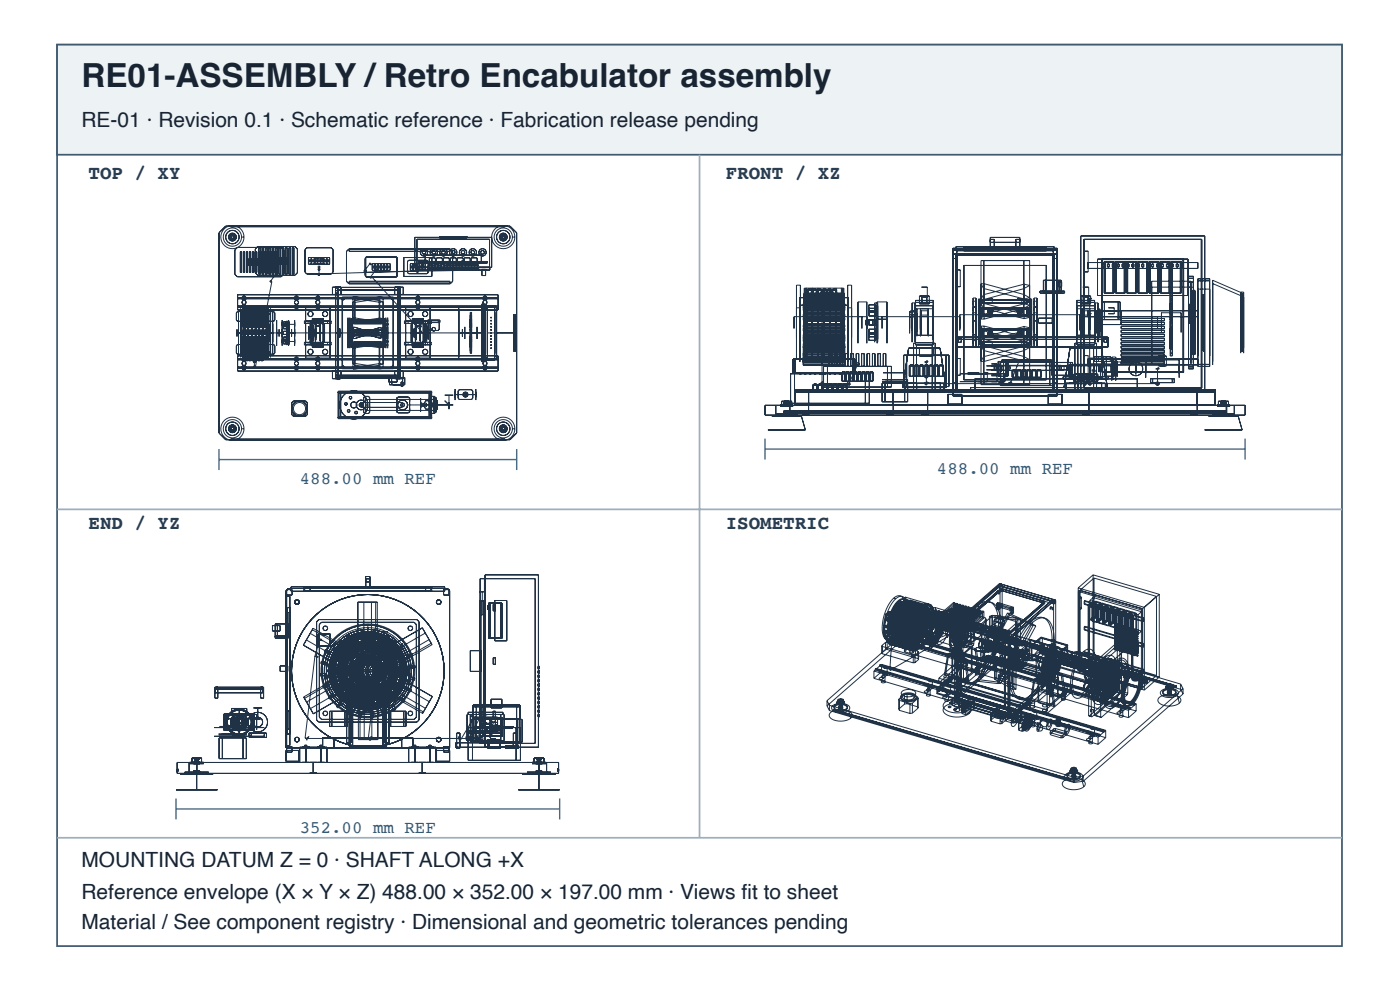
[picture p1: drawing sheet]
<svg xmlns="http://www.w3.org/2000/svg" width="297mm" height="210mm" viewBox="0 0 297 210" stroke-linecap="round" stroke-linejoin="round" font-family="sans-serif">
<defs><g id="words">
<text font-size="7" fill="#182431" x="17.3" y="18.4">RE01-ASSEMBLY /Retro Encabulator assembly</text>
<g font-size="4.4" fill="#182431">
<text x="17.3" y="26.9">RE-01 · Revision 0.1 · Schematic reference · Fabrication release pending</text>
<text x="17.3" y="183.9">MOUNTING DATUM Z = 0 · SHAFT ALONG +X</text>
<text x="17.3" y="190.6">Reference envelope (X × Y × Z) 488.00 × 352.00 × 197.00 mm · Views fi t to sheet</text>
<text x="17.3" y="196.9">Material / See component registry · Dimensional and geometric tolerances pending</text>
</g>
<g font-size="4.1" fill="#263d52">
<text x="18.8" y="38">TOP / XY</text>
<text x="154" y="38">FRONT / XZ</text>
<text x="18.8" y="112.1">END / YZ</text>
<text x="154" y="112.1">ISOMETRIC</text>
</g>
<g font-size="3.7" fill="#335b78">
<text x="198.8" y="100.4">488.00 mm REF</text>
<text x="63.6" y="102.6">488.00 mm REF</text>
<text x="63.6" y="176.7">352.00 mm REF</text>
</g>
</g></defs>
<path d="M12.1 9.5h272.6v191.1h-272.6z" fill="none" stroke="#405a70" stroke-width=".37"/>
<path d="M12.1 9.5h272.6v23.3h-272.6z" fill="#edf2f5"/>
<path d="M12.1 9.5h272.6v23.3h-272.6z" fill="none" stroke="#405a70" stroke-width=".37"/>
<path d="M148.4 32.8v144.8M12.1 108h272.6M12.1 177.6h272.6" fill="none" stroke="#9daebc" stroke-width=".37"/>
<g fill="none" stroke="#203246" stroke-width=".21">
<path d="M47.9 47.9h60.3l1.4 1.5v42.4l-1.4 1.4h-60.3l-1.4-1.4v-42.4zM48.9 47.9v.2h58.3v-.2M49 49.7h.6l.4 .6-.4 .5h-.6l-.4-.5zM49.2 50h.3l.1 .3-.1 .2h-.3l-.2-.2zM51 53.4h.2v4.4h-.2zM51.2 50.3h.6M51.6 53.4h.3v4.4h-.3zM52.3 53.4h.2v4.4h-.2zM52.8 54.9h.6l-.1 1.4-.5-.1zM52.9 53.4h.3v4.4h-.3zM53 55.5l.1 .1zM53.5 54.9h.5l-.1 1.4-.5-.1z"/>
<path d="M53.6 53.4h.2v4.4h-.2zM53.6 55.5l.2 .1zM54.1 54.9h.6l-.1 1.4-.5-.1zM54.2 52.8l.5-.5h7.9l.5 .5v5l-.5 .6h-7.9l-.5-.6zM54.2 53.4h.3v4.4h-.3zM54.3 55.5l.1 .1zM54.8 54.9h.5l-.1 1.4-.5-.1zM54.9 53.4h.2v4.4h-.2M54.9 52.5h.3v5.6h-.3zM54.9 55.5l.2 .1zM55.5 53.4h.3v4.4h-.3zM55.6 55.5l.1 .1z"/>
<path d="M55.6 52.5h.3v5.6h-.3zM55.9 54.9h-.6v1.3h.6M56.2 53.4h.2v4.4h-.2zM56.2 55.5l.2 .1zM56.3 52.5h.4v5.6h-.4zM56.6 54.9h-.6l.1 1.4 .5-.1v-1.5h1v1.2h-1M56.6 54.9h.6v1.3h-.6M56.7 55.3h.2zM56.8 53.4h.3v4.4h-.3zM56.9 55.5l.1 .1zM57 52.5h.4v5.6h-.4zM57.3 55.3h.1z"/>
<path d="M57.3 59.7l.4 .1M57.3 59.7h.2M57.5 59.7h.2M57.5 59.5l.1 .2M57.5 59.5l-.2 .2M57.5 59.7h.1M57.5 53.4h.2v4.4h-.2zM57.6 59.7h.1M57.7 59.7v.1M57.7 59.8l-3.5 18.1M57.7 52.5h.4v5.6h-.4zM57.8 55.3h.1z"/>
<path d="M58.1 54.7h-.5v1.2h.5M58.1 53.4h.3v4.4h-.3zM58.1 54.7h.5v1.2h-.5M58.3 55.3h.2zM58.5 52.5h.3v5.6h-.3zM58.6 58h-.1v.2l.2 .1 .1-.1M58.6 58l.2 .2M58.6 58.2h.2M58.6 58l-1.1 1.5M58.6 54.7h.5l-.1 1.3-.4-.1zM58.8 53.4h.2v4.4h-.2zM58.8 55.3h.2z"/>
<path d="M59.2 54.7h.4v1.2h-.4M59.2 52.5h.3v5.6h-.3zM59.3 55.3h.2zM59.8 54.6l.4 .1-.1 1.3-.4-.1zM59.8 55.3h.2zM60.2 53l-.5-.5h-9.4l-.5 .5v5.2l.5 .5h9.4l.5-.5v-5.7h-.3v5.6h.3M60.2 54.7h.5v1.2h-.5M60.4 55.3h.1zM60.6 52.5h.3v5.6h-.3zM61.3 52.5h.3v5.6h-.3zM62 52.5h.4v5.6h-.4zM65.1 52.5h5.2l.4 .4v4.8l-.4 .4h-5.2l-.4-.4v-4.8z"/>
<path d="M65.4 54.7h.6v1.3l-.6-.1zM65.7 55.3h.1zM66.1 54.7h.6l-.1 1.3-.5-.1zM66.3 55.3h.2zM66.8 54.7h1.8v1.3h-1.8zM67 55.3h.1zM67.3 54.7h-.6v1.2h.6M67.3 54.7v1.2M67.4 54.7h.6v1.2h-.6M67.5 57.1l.2-.2 .2 .2M67.5 57.1a.21 .21 0 0 0 .2 .2 .21 .21 0 0 0 .2-.2M67.5 57.1l.2-.1 .2 .1"/>
<path d="M67.6 55.3h.2zM67.7 58.2l-.2 .1 .2 .1M67.7 58.2v.2M67.7 56.6h.2M67.7 56.8v1.4M67.7 58.2h.1M67.8 58.1l-.1 .1M67.8 58.1l-.1 .3M67.9 56.6l-.2 .2M67.9 56.6l-.1-.2-.3 .1v.2l.2 .1M68.1 54.6l.5 .1-.1 1.3-.5-.1zM68.3 55.3h.1z"/>
<path d="M68.8 54.6l.5 .1-.1 1.3-.5-.1zM68.9 55.3h.2zM69.4 54.6l.5 .1-.1 1.3-.5-.1zM69.5 55.3h.2zM73.5 53.3l.5-.5h21.5l.5 .5v6.3l-.5 .6h-21.5l-.5-.6zM74.1 52.9h21.3v.4h-21.3zM74.1 59.6h21.3v.4h-21.3zM77.4 57.3v.4M77.4 57.3l-.2 .2 .2 .2M77.4 57.3l.3 .1-.3 .3M77.4 57.3h.1M77.4 57.7h.1"/>
<path d="M77.5 54.8l.3-.4h6.1l.4 .4v3.6l-.4 .4h-6.1l-.3-.4zM77.6 54.5h6.6v4.2h-6.6zM78.6 55.8l-.2 .1 .1 .2h.2v-.1M78.6 55.8l.1 .2M78.6 56h.1M78.6 55.8l-1.2 1.5M78.7 58.6l.1 .1M78.7 58.6l-.2 .1 .1 .2M78.8 58.7l-.2 .2M78.8 58.7h.1M78.9 58.7l-.1 .2h-.2M78.9 58.7l10.4 11.5"/>
<path d="M79 56h.6l-.1 1.3-.5-.1zM79.2 56.6h.2zM79.7 55.9l.5 .1-.1 1.3-.5-.1zM79.8 56.6h.2zM79.8 57.1l-.1 .1v.2h.2l.1-.1M79.8 57.1l.2 .2M79.8 57.3h.2M79.8 57.1l-1.1 1.5M80.5 56.6h.1zM80.9 56h-.6v1.2h.6M80.9 56v1.2M80.9 56h.6v1.2h-.6"/>
<path d="M81.1 56.6h.2zM81.6 56h.6l-.1 1.3-.5-.1zM81.8 56.6h.1zM82.2 56h.6l-.1 1.3-.5-.1zM82.4 56.6h.2zM85.7 54.6h5.9v4h-5.9zM86.4 55.4l.3-.2h3.9l.2 .2v2.4l-.2 .2h-3.9l-.3-.2zM87.1 56h.6l-.1 1.3-.5-.1zM87.3 56.6h.1zM87.7 56h.6l-.1 1.3-.5-.1zM87.9 56.6h.2zM88 50.3h16.3v6.4h-16.3z"/>
<path d="M88.3 56h.7l-.1 1.3-.6-.1zM88.4 56.7h15.5v.6h-15.5zM88.4 57.4l.1 .4M88.4 57.4l.1 .1M88.4 57.4l-20.6 .7M88.5 56.7v-6h15.4v6M88.5 57.5v.1M88.5 57.5h.1M88.5 57.6v.2M88.5 57.5l.2 .1M88.5 57.6h.2M88.6 56.6h.1z"/>
<path d="M88.7 57.6l-.2 .2M88.9 55.4h14.5v.3h-14.5zM89 56h.6l-.1 1.3-.5-.1zM89.2 56.6h.2zM89.6 56h.6v1.3l-.6-.1zM89.7 55.9l-.2 .1v.1l.3 .1 .1-.1M89.7 55.9l.2 .2M89.7 56.1h.2M89.7 55.9l-1.2 1.6M89.9 56.6h.1zM90.2 54.1h11.9v1.4h-11.9zM90.8 56.7v.6"/>
<path d="M90.8 56.8h10.7v.4h-10.7M90.9 56.1h.2v.2h-.2M91.5 56.1h.2v.2h-.2zM92.4 56.1l-.2 .1h-1l-.1-.1v-1.3l.1-.1h1l.2 .1v1.5h-.2v-.2h.2M92.7 54.7h1l.2 .1v1.3l-.2 .1h-1l-.1-.1v-1.3zM92.8 56.1h.2v.2h-.2zM93.3 50.2h5.7v.2h-5.7zM93.4 56.1h.3v.2h-.3zM94.1 56.1h.2v.2h-.2zM94.2 54.7h1l.1 .1v1.3l-.1 .1h-1l-.2-.1v-1.3zM94.7 56.1h.3v.2h-.3zM95.4 56.1h.2v.2h-.2z"/>
<path d="M95.6 54.7h1.1l.1 .1v1.3l-.1 .1h-1.1l-.1-.1v-1.3zM96 56.1h.3v.2h-.3M96.7 56.1h.2v.2h-.2zM97.1 54.7h1l.2 .1v1.3l-.2 .1h-1l-.1-.1v-1.3zM97.3 56.1h.3v.2h-.3zM97.9 56l.2-.2 .2 .2M97.9 56l.2 .1 .2-.1M97.9 56h.4M97.9 56.9l.2 .2zM98 56.1h.2v.2h-.2zM98.1 55.4h.2M98.1 57.1h.2z"/>
<path d="M98.1 57.1v.2l-20.7 .4M98.1 55.6v1.5M98.3 55.4l-.2 .2M98.3 55.4l-.1-.1h-.2l-.1 .2 .2 .1M98.6 54.7h1l.2 .1v1.3l-.2 .1h-1l-.1-.1v-1.3zM98.6 56.1h.3v.2h-.3zM99.3 56.1h.2v.2h-.2zM99.9 56.1l.2 .1h1l.1-.1v-1.3l-.1-.1h-1l-.2 .1v1.5h.3v-.2h-.3M100.6 56.1h.2v.2h-.2zM101.2 56.1h.3v.2h-.3zM101.5 56.7v.6M102.2 57.1h.8v1.3h-.8z"/>
<path d="M106.4 49.7h.7l.3 .6-.3 .5h-.7l-.3-.5zM106.6 50h.3l.2 .3-.2 .2h-.3l-.1-.2zM108.7 50.3h.5M202.2 54.8v.9zM202.2 53.8v29.2zM202.2 53h.8M202.2 54.8h.8M202.2 53.8h.8M202.2 53.9h22.1M202.2 52.8h22.1M202.7 57.2h1zM202.8 52.3h20.9v.9h-20.9z"/>
<path d="M202.8 54.1h20.9v28.6h-20.9zM203 54.8v.9zM203 53.8v29.2zM203.7 57.2v3.6M204.5 56.3h17.5v24.2h-17.5zM204.5 52.3v.9M204.6 52.4h17.3v.6h-17.3zM205.6 52.4v.6M208.7 55.2v11.5M208.8 55.2v12.5M210.1 50.8h.8v1.8h-.8v-2.3h6.3v2.3h-.9v-1.8h.9M210.1 51.4h6.3"/>
<path d="M217.1 55.2v11.4M217.3 55.2v12.4M220.8 52.4v.6M221.4 59.4h3.7v2.5h-3.7zM221.8 59.4v2.5M222 52.3v.9M223.4 54.8v.9zM223.4 53.8v29.2zM223.4 53h.9M223.4 54.8h.9M223.4 53.8h.9M224.3 54.8v.9z"/>
<path d="M224.3 53.8v29.2zM224.6 59.7h.6v1.1h-.6zM224.7 59.4v2.5M229.8 53.3h1.1zM229.8 57.6h1.1zM229.9 50.8h25.1v31.5h-25.1zM230 50.8v31.5M230.8 55.7h23.3v1.2h-23.3zM230.9 53.3v4.3M232.8 54.9h19.2v7.8h-19.2zM233.8 54.9v24h17.3v-24M233.9 56h.4"/>
<path d="M233.9 56.6h.4M234.3 55.4h2v6.7h-2zM234.5 55.4v6.7M234.9 56h.4v.6h-.4zM236 56h.4v.6h-.4zM236.1 55.4v6.7M236.6 55.4h2.1v6.7h-2.1zM236.8 55.4v6.7M237 56h.4v.6h-.4zM238.1 56h.4v.6h-.4zM238.5 55.4v6.7M239 55.4h2.1v6.7h-2.1z"/>
<path d="M239.1 56h.4v.6h-.4zM239.2 55.4v6.7M240.2 56h.4v.6h-.4zM240.9 55.4v6.7M241.4 55.4h2.1v6.7h-2.1zM241.6 56h-.4v.6h.4M241.6 55.4v6.7M242.2 56h.4v.6h-.4zM243.3 55.4v6.7M243.3 56h.4v.6h-.4M243.8 55.4h2.1v6.7h-2.1zM244 55.4v6.7"/>
<path d="M244.3 59.6v17.5zM244.3 59.6h8.4M244.3 56h.4v.6h-.4zM245.4 56h.4v.6h-.4zM245.7 55.4v6.7M246.2 55.4h2v6.7h-2zM246.4 55.4v6.7M246.4 56h.4v.6h-.4zM247.5 56h.4v.6h-.4zM248 55.4v6.7M248.5 56h.4v.6h-.4zM248.5 55.4h2.1v6.7h-2.1z"/>
<path d="M248.7 55.4v6.7M249.5 56h.4v.6h-.4zM250.4 55.4v6.7M250.6 56h.4M250.6 56.6h.4M252.1 59.8v.9zM252.1 58.6h1.1v19.6h-1.1zM252.1 59h1.1M252.1 59.8h1.1M252.7 59.6v17.5zM253.2 59.8v.9zM254.1 59.1h2.5v18.6h-2.5z"/>
<path d="M254.1 59.5h2.5M254.9 50.8v31.5M257.3 59.4v18zM257.3 59.4l6.2 2.7M50.1 66.3l.3-.2h7.6l.3 .2v1.6l-.3 .2h-7.6l-.3-.2zM50.3 69.8v1.6zM50.3 70.6h9.6M50.4 62.5h55.3v3.2h-55.3zM50.4 75.4h55.3v3.3h-55.3zM50.4 78.1h55.3M50.4 77.8h55.3M50.4 76.3h55.3"/>
<path d="M50.4 76h55.3M50.4 65.1h55.3M50.4 64.9h55.3M50.4 63.3h55.3M50.4 63.1h55.3M50.4 73h7.6l.3 .3v1.6l-.3 .2h-7.6l-.3-.2v-1.6zM50.6 65.7v9.8zM50.6 68.6v3.9zM51.1 66.6v-1.2v10.4v-1.2M51.1 66.6v-.6v9.2v-.6M51.1 66.6h6.3M51.1 74.6h6.3"/>
<path d="M51.1 66.6h.1M51.1 74.6h.1M51.1 65.7v9.8zM51.1 68.6v3.9zM51.5 70h5.4M51.5 72.8h5.4M51.5 72.6h5.4v.5h-5.4zM51.5 70h5.4v.3h-5.4zM51.5 67.2h5.4v.6h-5.4zM51.5 68.8h5.4M51.5 68.5h5.4v.5h-5.4zM51.5 65.2h5.4"/>
<path d="M51.5 67.5h5.4M51.5 66.2h5.4v.6h-5.4zM51.5 71.3h5.4v.4h-5.4zM51.5 73.9h5.4M51.5 73.7h5.4v.6h-5.4zM51.5 75.6h5.4M51.5 65.5h5.4M51.5 65.1h5.4M51.5 66.7h5.4M51.5 74.1h5.4M51.5 65h5.4v1.1h-5.4zM51.5 74.6v1.6h5.4v-1.6"/>
<path d="M51.5 75.2h5.4M51.5 75.7h5.4M51.5 75h5.4M51.5 75.5h5.4M51.5 76.1h5.4M51.5 75.8h5.4M51.5 75.3h5.4M51.5 75.9h5.4M51.5 74.7h5.4M51.5 71.4h5.4M51.5 71.6h5.4M51.5 70.2h5.4"/>
<path d="M51.5 67.6h5.4M51.5 66.4h5.4M51.5 65.4h5.4M51.5 65.7h5.4M51.5 65h5.4M51.5 65.6h5.4M51.5 65.9h5.4M51.5 65.3h5.4M51.6 70.1v1zM51.6 70.3v.6zM51.6 71.8v1zM51.6 72v.6z"/>
<path d="M51.6 73v1zM51.6 73.3v.5zM51.6 73.5v1zM51.6 73.7v.6zM51.6 68.4v1zM51.6 68.6v.6zM51.6 67.1v1.1zM51.6 67.4v.5zM51.6 66.7v1zM51.6 66.9v.5zM51.6 66.1v9zM51.6 70.9v1.9h5.2v-1.9"/>
<path d="M51.6 72.9v-.6h5.2v.6M51.6 73.2h5.2v.2h-5.2zM51.6 68.3v.6h5.2v-.6M51.6 67.8h5.2v.2h-5.2zM51.6 69.4v1.5M51.6 68.1v5zM51.6 69.4v-1h5.2v1M51.6 68.6h.3M51.6 70.9h5.2M51.6 72.4h.3M51.6 68.3v-1.6h5.2v1.6M51.6 68.9h5.2"/>
<path d="M51.6 72.9h5.2M51.6 67.4h5.2M51.6 72.2h5.2M51.6 74h.3M51.6 74.3h.3M51.6 74.5h.3M51.6 67.2h.3M51.6 66.9h.3M51.6 72.9v1.5h5.2v-1.5M51.6 69.4h5.2M51.6 68.3h5.2M51.6 67.1h5.2"/>
<path d="M51.9 66.1v9zM51.9 66.7v7.8zM51.9 70.1v1zM51.9 70.3v.6zM51.9 71.8v1zM51.9 72v.6zM51.9 73v1zM51.9 73.3v.5zM51.9 73.5v1zM51.9 73.7v.6zM51.9 68.4v1zM51.9 68.6v.6z"/>
<path d="M51.9 67.1v1.1zM51.9 67.4v.5zM51.9 66.7v1zM51.9 66.9v.5zM52 67.8h4.4M52 68.6h4.4M52 73.3h4.4M52 67.5h4.4M52 71.9h4.4v.8h-4.4zM52 72.6h4.4M52 68.5h4.4v.7h-4.4zM52 72.2h4.4"/>
<path d="M52 70.3h4.4v.5h-4.4zM52 68.1v-1.2h4.4v1.2M52 73.1v1.2h4.4v-1.2M52 70.8h4.4M52 70.4h4.4M52 72.3h4.4M52 68.8h4.4M52 72.5h4.4M52 67.9h4.4M52.1 75v1.5l.5-.1v-1.4M52.3 75.7l.1 .1zM52.6 66.1v9z"/>
<path d="M52.6 66.7v7.8zM52.7 66.1v9zM52.7 66.7v7.8zM52.8 75v1.5l.5-.1-.1-1.4M52.9 75.7l.2 .1zM53.4 66.1v9zM53.4 66.7v7.8zM53.4 75v1.5l.5-.1v-1.4M53.5 66.1v9zM53.5 66.7v7.8zM53.6 75.7l.1 .1zM53.8 77.8l.2 .2"/>
<path d="M53.8 77.8l.2-.2 .2 .3M53.8 77.8l.4 .1M54 76.1h.2M54.1 75l-.1 3M54.2 77.9l-.2 .1M54.2 66.1v9zM54.2 66.7v7.8zM54.2 75.7l.2 .1zM54.3 66.1v9zM54.3 66.7v7.8zM54.5 75l.1 1.4h-.6M54.7 75v1.5l.5-.1v-1.4"/>
<path d="M54.9 75.7l.1 .1zM55 66.1v9zM55 66.7v7.8zM55.4 75v1.5l.5-.1-.1-1.4M55.5 75.7l.2 .1zM55.7 66.1v9zM55.7 66.7v7.8zM55.8 66.1v9zM55.8 66.7v7.8zM56.5 66.1v9zM56.5 66.7v7.8zM56.6 70.1v1z"/>
<path d="M56.6 70.3v.6zM56.6 71.8v1zM56.6 72v.6zM56.6 73v1zM56.6 73.3v.5zM56.6 73.5v1zM56.6 73.7v.6zM56.6 68.4v1zM56.6 68.6v.6zM56.6 67.1v1.1zM56.6 67.4v.5zM56.6 66.7v1z"/>
<path d="M56.6 66.9v.5zM56.6 68.6h.2M56.6 72.4h.2M56.6 74h.2M56.6 74.3h.2M56.6 74.5h.2M56.6 67.2h.2M56.6 66.9h.2M56.6 66.1v9zM56.6 66.7v7.8zM56.8 70.1v1zM56.8 70.3v.6z"/>
<path d="M56.8 71.8v1zM56.8 72v.6zM56.8 73v1zM56.8 73.3v.5zM56.8 73.5v1zM56.8 73.7v.6zM56.8 68.4v1zM56.8 68.6v.6zM56.8 67.1v1.1zM56.8 67.4v.5zM56.8 66.7v1zM56.8 66.9v.5z"/>
<path d="M56.8 66.1v9zM56.8 69.4v1.5M56.8 68.1v5zM56.8 73.8h-5.2M57.3 65.7v9.8zM57.3 68.6v3.9zM57.4 66.6v-1.2v10.4v-1.2M57.4 66.6v-.6v9.2v-.6M57.4 66.6h.1M57.4 74.6h.1M57.8 65.7v9.8zM57.8 68.6v3.9z"/>
<path d="M58.7 67.9v5.4zM58.7 69.8v1.6zM59.2 69.8v1.6zM59.7 68.4v.7zM59.7 72.1v.6zM59.7 72.4h.9M59.7 68.8h.9M59.9 67.9v5.4zM59.9 69.8v1.6zM60.1 70.3h.9v.6h-.9zM60.1 71.5h.9v1.4h-.9zM60.1 68.3h.9v1.4h-.9z"/>
<path d="M60.1 69.2h.9M60.1 69.3h.9M60.1 72.5h.9M60.1 71.9h.9M60.1 72h.9M60.1 72.1h.9M60.1 69h.9M60.1 68.7h.9M60.6 68.4v.7zM60.6 72.1v.6zM60.9 68v5.2zM60.9 68.4v4.4z"/>
<path d="M60.9 70.6h42.1M61.2 67.9v5.4zM61.2 68.3v.9zM61.2 69.8v1.6zM61.2 72v.8zM61.2 72.4h1.3M61.2 68.8h1.3M61.3 68v5.2zM61.3 68.4v4.4zM61.9 69.8v1.6zM62.5 67.9v5.4zM62.5 68.3v.9z"/>
<path d="M62.5 69.8v1.6zM62.5 72v.8zM64.6 68.1h5.7v.5h-5.7zM64.6 72.6h5.7v.5h-5.7zM64.8 65.2h5.2v10.8h-5.2zM65.4 68.1v.5M65.4 72.6v.5M65.5 70.5v-1.3v2.8v-1.3M65.5 70.5v-.7v1.6v-.7M65.5 70.5h.8M65.5 70.7h.8M65.8 68v5.2z"/>
<path d="M65.8 69.6v2zM66.2 68.8v3.6zM66.2 69.4v2.3zM66.2 68v5.2zM66.2 69.6v2zM66.3 70.5v-1.3v2.8v-1.3M66.3 70.5v-.7v1.6v-.7M66.3 72.4v.5zM66.3 68.2v.6zM66.3 68.8v3.6zM66.3 67.8h2.3M66.3 73.4h2.3"/>
<path d="M66.3 67.5h2.3v6.1h-2.3zM66.3 72.7h2.3M66.3 68.5h2.3M66.4 68.4h2.1l.3 .4v3.6l-.3 .4h-2.1l-.4-.4v-3.6zM66.4 68.8v3.6zM66.4 69.4v2.3zM66.9 68.8v3.6zM66.9 69v3.1zM66.9 69.6v2zM66.9 69.8v1.6zM67 69v3.1zM67 69.6v2z"/>
<path d="M67.1 68.1h.6l.4 .5-.4 .6h-.6l-.3-.6zM67.8 69v3.1zM67.8 69.6v2zM67.9 69v3.1zM67.9 69.6v2zM67.9 68.8v3.6zM67.9 69.8v1.6zM68.6 72.4v.5zM68.6 68.2v.6zM68.6 68.8v3.6zM68.6 68.5l.2 .3M69.5 68.1v.5"/>
<path d="M69.5 72.6v.5M70.5 78.7h1.8v1.6h-1.8zM70.5 60.9h1.8v1.5h-1.8zM71.2 78.7v.6zM71.2 61.9v.5zM71.2 61.5v18.1zM71.2 60.9v19.4M71.2 61.1h.5M71.2 79h.5M71.2 62.2h.5M71.2 79.6h13.7M71.2 61.6h13.7"/>
<path d="M71.2 60.9h13.7M71.6 61.5h12.9v18.2h-12.9zM71.7 78.7v.6zM71.7 61.9v.5zM71.7 61.5v18.1zM71.7 60.9v19.4M72.1 69.5v2.1zM72.1 69.8v1.6zM72.6 63h10.9v15.2h-10.9zM72.6 79.8v.4M72.6 79.9h10.9M73.3 63.1l-.6 .6v13.7l.6 .7"/>
<path d="M73.8 67.3v6.5zM73.8 68.5v.5zM73.8 67.8v.4zM73.8 70.4v.4zM73.8 72.2v.4zM73.8 69.3v2.6zM73.8 73v.4zM73.8 73.2h.4M73.8 68h.4M73.8 68.8h.4M73.8 72.4h.4M74.2 67.3v6.5z"/>
<path d="M74.2 68.5v.5zM74.2 67.8v.4zM74.2 70.4v.4zM74.2 72.2v.4zM74.2 69.3v2.6zM74.2 73v.4zM74.5 67.5v6.2zM74.5 69.5v2.1zM74.7 67.6v6zM74.7 69.5v2.1zM74.8 67.5v6.2zM74.8 69.5v2.1z"/>
<path d="M74.9 62.9v5.7M74.9 72.6v5.6M74.9 78.2h.4M74.9 72.6l.3 .3M74.9 69.4h.4l5.2 1.6 .8 .5-.8 .2-5.3-1.6zM74.9 62.9l.3 .4M74.9 68.6h.4M75 70v1.2M75 73.4v-.6h6.1v.6M75 67.8v.5h6.1v-.5M75 71.2h6.1M75 70h6.1"/>
<path d="M75 73.4h6.1M75 67.8h6.1M75 67.8v.8h6.1v-.8M75 73.4v-.9h6.1v.9M75 73.1h6.1M75 68h6.1M75.1 73l5.7 .1M75.1 68.2l5.7 .1M75.2 71.1l5.3-1.6 .8 .2-.8 .5-5.2 1.6h-.4zM75.2 77.9l5.3-.8 .8 .1-6 1M75.2 63.3v4.9M75.2 72.9v5"/>
<path d="M75.2 77.9l-.3 .3M75.2 68.2l5.3-.8 .8 .1-6 1.1M75.2 68.2l-.3 .4M75.3 70.1h5.5l.1 .1v.8l-.1 .1h-5.5l-.2-.1v-.8zM75.3 72.6h-.2v.8h.2M75.3 68.6h5.5M75.3 62.9v5.7M75.3 72.6v5.6M75.3 72.6h-.4M75.3 72.6l6 1-.8 .1-5.3-.8M75.3 62.9h-.4M75.3 62.9l6 1.1-.8 .1-5.3-.8"/>
<path d="M75.7 67.9l.2-.2v.2M75.7 67.9l.2 .3M75.7 73.2l.3 .1M75.7 67.9v.1M75.7 73.2v.1M75.7 68l.2 .2M75.9 70.3h.4l.2 .3-.2 .3h-.4l-.2-.3zM75.9 73l-.2 .3M75.9 73.2v.2l-.2-.1M75.9 73h.4M75.9 73l-.2 .2M75.9 73.3h.4"/>
<path d="M75.9 73.2l.1 .1M75.9 68.2h.4M75.9 67.9l.1 .1M76 70.4h.2v.3h-.2zM76 73.3h.2M76 67.8v.1M76 68h.1M76 68h.2M76 67.8l-.1 .1M76.1 70.3h3.9v.5h-3.9zM76.2 73.2l-.3 .1M76.2 73.2l.1 .1"/>
<path d="M76.2 67.8v.1M76.2 68h.1M76.2 73.2h.1M76.2 67.8l.3 .2M76.2 67.9h.1M76.3 73l.2 .3M76.3 73.2v.2l.2-.1M76.3 73l.2 .2M76.3 73.2l-.1 .1M76.3 67.8l-.6 .2M76.3 67.9l-.1 .1M76.4 68v.3"/>
<path d="M76.4 72.8v.4M76.5 67.9v.1M76.5 73.2v.1M76.5 67.9l-.2-.2v.2M76.5 67.9l-.2 .3M76.5 73.2l-.3 .1M76.5 68l-.2 .2M76.6 70.3v.5M79.5 70.3v.5M79.6 73.2l.6 .1M79.6 67.9l.2-.2v.2M79.6 67.9l.2 .3"/>
<path d="M79.6 67.9v.1M79.6 73.2v.1M79.6 68l.2-.2 .5 .2M79.6 68l.2 .2M79.8 70.3h.4l.1 .3-.1 .3h-.4l-.2-.3zM79.8 73h.4M79.8 73l-.2 .3M79.8 73.2v.2l-.2-.1M79.8 73l-.2 .2M79.8 73.3h.1M79.8 73.2l.1 .1M79.8 68.2h.4"/>
<path d="M79.8 67.9l.1 .1M79.9 70.4h.2v.3h-.2zM79.9 73.3h.2M79.9 67.8v.1M79.9 68h.1M79.9 68h.2M79.9 67.8l-.1 .1M80.1 73.2l-.3 .1M80.1 73.2l.1 .1M80.1 67.8v.1M80.1 68h.1M80.1 73.2h.1"/>
<path d="M80.1 67.8l.1 .1M80.2 73l.1 .3M80.2 73.2v.2l.1-.1M80.2 73l.1 .2M80.2 73.2l-.1 .1M80.2 67.9l-.1 .1M80.2 68v.3M80.2 72.8v.4M80.3 67.9v.1M80.3 73.2v.1M80.3 67.9l-.1-.2v.2M80.3 67.9l-.1 .3"/>
<path d="M80.3 73.2l-.2 .1M80.3 68l-.1 .2M80.5 63.3v4.9M80.5 72.9v5M80.5 77.9l-5.6-.8 .3 .3 5.3 .8M80.5 77.9l.8 .2M80.5 68.2l-5.6-.8 .3 .4 5.3 .8M80.5 68.2l.8 .3M80.5 72.6l-5.3 .8-.3 .3 5.6-.8M80.5 63v5.6M80.5 72.6v5.6M80.5 72.6l.8 .1"/>
<path d="M80.5 63l-5.3 .8-.3 .3 5.6-.8M80.5 63l.8 .1M80.8 67.7h-5.5l-.2 .1v.7l.2 .1M80.8 67.7l.1 .1v.7l-.1 .1M80.8 72.9v-.3h.1v.8h-.1v-.3M80.8 67.7v.4M80.8 68.3v.3M80.8 72.9l-5.7 .1M80.8 72.9l.1 .1M80.8 68.1h-5.7M80.8 68.1h.1M80.9 73l-.1 .1"/>
<path d="M80.9 68.2l-.1 .1M81.1 70v1.2M81.3 63.1v5.4M81.3 72.7v5.4M81.3 72.7l-.8 .2M81.3 78.1l-.8 .1M81.3 68.5l-.8 .1M81.3 63.1l-.8 .2M81.3 67.5v6.2zM81.3 69.5v2.1zM81.4 67.6v6zM81.4 69.5v2.1z"/>
<path d="M81.5 67.5v6.2zM81.5 69.5v2.1zM81.9 67.3v6.5zM81.9 68.5v.5zM81.9 67.8v.4zM81.9 70.4v.4zM81.9 72.2v.4zM81.9 69.3v2.6zM81.9 73v.4zM81.9 73.2h.3M81.9 68h.3M81.9 68.8h.3"/>
<path d="M81.9 72.4h.3M82.2 67.3v6.5zM82.2 68.5v.5zM82.2 67.8v.4zM82.2 70.4v.4zM82.2 72.2v.4zM82.2 69.3v2.6zM82.2 73v.4zM82.8 63.1l.6 .6v13.7l-.6 .7M83.5 79.8v.4M83.7 78.7h1.8v1.6h-1.8zM83.7 60.9h1.8v1.5h-1.8z"/>
<path d="M84.4 78.7v.6zM84.4 61.9v.5zM84.4 61.5v18.1zM84.4 61.1h.5M84.4 79h.5M84.4 62.2h.5M84.4 60.9v19.4M84.9 78.7v.6zM84.9 61.9v.5zM84.9 61.5v18.1zM84.9 60.9v19.4M85.8 68.1h5.7v.5h-5.7z"/>
<path d="M85.8 72.6h5.7v.5h-5.7zM86.1 65.2h5.1v10.8h-5.1zM86.6 68.1v.5M86.6 72.6v.5M87.5 72.4v.5zM87.5 68.2v.6zM87.5 68.8v3.6zM87.5 67.8h2.3M87.5 73.4h2.3M87.5 67.5h2.3v6.1h-2.3zM87.5 72.7h2.3M87.5 68.5h2.3"/>
<path d="M87.6 68.4h2.1l.4 .4v3.6l-.4 .4h-2.1l-.4-.4v-3.6zM87.9 69.8v1.6zM87.9 69.5v2.1zM88.1 68.8v3.6zM88.1 69v3.1zM88.1 69.6v2zM88.1 69.8v1.6zM88.2 69v3.1zM88.2 69.6v2zM88.3 68.1h.7l.3 .5-.3 .6h-.7l-.3-.6zM89 70.5h.2M89.1 69v3.1z"/>
<path d="M89.1 69.6v2zM89.2 68.8v3.6zM89.2 69v3.1zM89.2 69.6v2zM89.2 69.8v1.6zM89.2 68.6h.2M89.2 70.3h.2M89.2 70.3l-.2 .2M89.2 68.8v1.7M89.3 70.2l-.3-.1v.4M89.3 70.2h.1M89.3 70.2l.1 .1"/>
<path d="M89.3 70.2l-.1 .1M89.4 68.6l-.2 .2M89.4 68.6l-.2-.1h-.2v.2l.2 .1M89.4 70.3l-.2 .2M89.8 72.4v.5zM89.8 68.2v.6zM89.8 68.8v3.6zM89.9 68v5.2zM89.9 69.6v2zM90.1 70.5v-1.3v2.8v-1.3M90.1 70.5v-.7v1.6v-.7M90.1 70.5h.7"/>
<path d="M90.1 70.7h.7M90.3 68.8v3.6zM90.3 69.4v2.3zM90.3 68v5.2zM90.3 69.6v2zM90.5 68.8v3.6zM90.5 69.4v2.3zM90.7 68.4h2.6v-.5h-2.6v.7M90.7 72.6v.5M90.8 70.5v-1.3v2.8v-1.3M90.8 70.5v-.7v1.6v-.7M90.8 68.3l.3-.3h1.8l.3 .3v1.5l-.3 .3h-1.8l-.3-.3z"/>
<path d="M97.3 65.1v10.9zM97.3 65.9v9.3zM98.1 69.8v1.6zM98.6 69.3v2.6zM99.8 70.6h.2M99.8 71.2h.2M99.8 68.1h.2M99.8 70h.2M99.8 70.5h.2M99.8 73.3h.2M99.8 68.6h.2M99.8 67.8h.2"/>
<path d="M99.8 72.6h.2M99.8 68.5h.2M99.8 71h.2M99.8 71.6h.2M99.8 66.2h.2v8.7h-.2zM99.8 69.8h.2M99.8 69.5h.2M99.8 67.7h.2M99.8 69.2h.2M99.8 69.4h.2M99.8 66.7h.2M99.8 67.1h.2"/>
<path d="M99.8 69h.2M99.8 69.3h.2M99.8 67.5h.2M99.8 66.8h.2M99.8 70.2h.2M99.8 71.3h.2M99.8 72.2h.2M99.8 72.5h.2M99.8 71.5h.2M99.8 73.7h.2M99.8 74.5h.2M99.8 73.9h.2"/>
<path d="M99.8 71.9h.2M99.8 74.6h.2M99.8 73.8h.2M99.8 72h.2M99.8 71.7h.2M99.8 72.1h.2M101.2 69.3v2.6zM102.2 75.4v.5zM102.2 65.3v.5zM102.2 65.9v9.3zM102.2 76.4h.6M102.2 64.5h.6v12.2h-.6z"/>
<path d="M102.2 64.8h.6M102.2 75.6h.6M102.2 65.5h.6M102.5 65.1v10.9zM102.5 65.9v9.3zM102.8 73.1h.2M102.8 68.1h.2M102.8 68.3h.2M102.8 65.8h.2v9.6h-.2zM102.8 72.9h.2M102.8 69.5v2.1zM102.8 69.7v1.8z"/>
<path d="M102.8 68.9v3.4zM102.8 69v3.1zM102.8 68.3v4.6zM102.8 68.4v4.4zM102.8 67.6v6zM102.8 67v7.2zM102.8 66.3v8.5zM102.8 66.4v8.3zM102.8 75.4v.5zM102.8 65.3v.5zM102.8 65.9v9.3zM103 69.5v2.1z"/>
<path d="M103 69.7v1.8zM103 68.9v3.4zM103 69v3.1zM103 68.3v4.6zM103 68.4v4.4zM103 67.6v6zM103 67v7.2zM103 66.3v8.5zM103 66.4v8.3zM103.4 66.2v8.8zM103.4 70.6h1.6M103.4 76.1h1.6"/>
<path d="M103.4 64.8h1.6v11.5h-1.6zM103.4 65.1h1.6M104.1 70.5l.2 .2zM104.1 71.2l.2 .1zM104.1 69.9l.2 .1zM104.1 67.9l.2 .2zM104.1 73.1l.2 .1zM104.1 68.6l.2 .1zM104.1 72.5l.2 .1zM104.1 69.2l.2 .2zM104.1 73.7l.2 .2zM104.1 67.3l.2 .1z"/>
<path d="M104.1 71.8l.2 .1zM105 66.2v8.8zM105.3 65v11.1zM105.3 70.6h4.1M109 66.6v8zM109 67.2v6.7zM109.2 66.7v7.8zM109.2 67.1v6.9zM109.4 66.6v8zM109.4 67.2v6.7zM167.7 79.2h16.7v6.3h-16.7zM168.2 76.1h13.2v2.9h-13.2z"/>
<path d="M168.5 67.1v2.5zM168.5 67.1h15.4M168.6 79.2v6.3M168.7 76.1v2.9M169 60.5v15.8zM169 65.3v6.2zM169 65.3h.8M169 60.5h.8M169.6 79.3v-.2h.4v.2M169.7 63.1v13.6zM169.7 64.7v11.1zM169.7 64.7h10.2"/>
<path d="M169.7 63.1h10.2M169.7 63.1v1.6M169.8 60.5v15.8zM169.8 65.3v6.2zM170.4 76.3h8.8M170.4 76h8.8M170.4 70h8.8M170.4 72.8h8.8v4.7l-8.8-.1zM170.4 73.4h8.8M170.4 67.8h8.8M170.4 73.2h8.8M170.4 70.9h8.8v1.5h-8.8z"/>
<path d="M170.4 75.9h8.8M170.4 71.6h8.8M170.4 68.9h8.8v.5h-8.8zM170.4 69h8.8M170.4 67.5h8.8M170.4 66.8h8.8M170.4 69.6h8.8v.6h-8.8zM170.4 71.3h8.8M170.4 73.7h8.8M170.4 73.8h8.8M170.4 72h8.8M170.4 71.7h8.8"/>
<path d="M170.4 76.4h8.8M170.4 65.1h8.8M170.4 64.8h8.8M170.4 67.4h8.8v.5h-8.8zM170.4 66.6h8.8v.6h-8.8zM170.4 74.4h8.8M170.4 75.8h8.8M170.4 75.5h8.8M170.4 75.6h8.8M170.4 75.2h8.8M170.4 75.1h8.8M170.4 65.4h8.8"/>
<path d="M170.4 65.5h8.8M170.4 67h8.8M170.4 69.8h8.8M170.4 74.9h8.8M170.4 74.1h8.8M170.4 77.3h8.8M170.4 64.4h8.8v1.4h-8.8zM170.4 65.2h8.8M170.4 69.3h8.8M170.4 74.7h8.8M170.4 76.7h8.8M170.4 76.5h8.8"/>
<path d="M170.4 77.4h8.8M170.4 76.8h8.8M170.4 77h8.8M170.4 75.7h8.8M170.6 62.1v1.6zM170.6 62.5v.8zM170.6 62.8v1.7zM170.6 63.2v.9zM170.6 64.8v1.7zM170.6 65.2v.9zM170.6 67.6v1.6zM170.6 68v.8z"/>
<path d="M170.6 70.3v1.7zM170.6 70.7v.9zM170.6 72.3v1.7zM170.6 72.7v.9zM170.6 73.1v1.6zM170.6 73.4v.9zM170.6 61.1v14.6zM170.6 63.8h8.4v.4h-8.4zM170.6 64.7v1h8.4v-1M170.6 72.1v-1h8.4v1M170.6 72.6h8.4v.4h-8.4zM170.6 66.6v3.6"/>
<path d="M170.6 64.3v8.2zM170.6 65.7h8.4M170.6 62.5h.5M170.6 68.4h.5M170.6 65.2h.5M170.6 73.9h.5M170.6 72.1v2.5h8.4v-2.5M170.6 64.7v-2.5h8.4v2.5M170.6 66.6h8.4M170.6 74.7h.5M170.6 74.3h.5M170.6 71.6h.5"/>
<path d="M170.6 70.2h8.4M170.6 71h8.4M170.6 62.7h8.4M170.6 62.1h.5M170.6 62.9h.5M170.6 63.3h8.4M170.6 61.1h8.4M170.6 64.8v1.8M170.6 70.2v1.8M170.6 79.3v-.2h.5v.2M170.6 64.7h8.4M170.6 72.1h8.4"/>
<path d="M170.6 64.3h8.4M171 61.1v14.6zM171 62.1v12.5zM171 61.1h.1M171 62.1h.1M171.1 62.1v1.6zM171.1 62.5v.8zM171.1 62.8v1.7zM171.1 63.2v.9zM171.1 64.8v1.7zM171.1 65.2v.9zM171.1 67.6v1.6z"/>
<path d="M171.1 68v.8zM171.1 70.3v1.7zM171.1 70.7v.9zM171.1 72.3v1.7zM171.1 72.7v.9zM171.1 73.1v1.6zM171.1 73.4v.9zM171.1 61.1v14.6zM171.1 62.1v12.5zM171.3 63.1h7.1M171.3 70.6h7.1v1.2h-7.1zM171.3 71.2h7.1"/>
<path d="M171.3 72.6h7.1M171.3 68h7.1M171.3 70.9h7.1M171.3 73.4h7.1M171.3 68h7.1v.8h-7.1zM171.3 68.7h7.1M171.3 65.3h7.1M171.3 71.5h7.1M171.3 65.6h7.1M171.3 64.4v-2h7.1v2M171.3 65h7.1v1.2h-7.1zM171.3 65.9h7.1"/>
<path d="M171.3 64.2h7.1M171.3 63.4h7.1M171.3 63.9h7.1M171.3 72.4v1.9h7.1v-1.9M171.3 71.7h7.1M171.3 64h7.1M171.3 72.7h7.1M171.3 61.4h1v2.3h-1zM171.4 61.4v2.3M171.5 61.3h.6zM171.5 61.5h.6zM171.7 61.3h.2z"/>
<path d="M171.7 61.5h.2zM171.7 79.3v-.2h.4v.2M171.9 61.3v.2M172.1 61.3v.2M172.1 61.4v2.3M172.3 61.1v14.6zM172.3 62.1v12.5zM172.3 61.1h.1M172.3 62.1h.1M172.3 61.4h1v2.3h-1zM172.4 61.1v14.6zM172.4 62.1v12.5z"/>
<path d="M172.5 61.4v2.3M172.5 61.3h.6zM172.5 61.5h.6zM172.7 61.3h.3zM172.7 61.5h.3zM172.7 79.3v-.2h.4v.2M173 61.3v.2M173.1 61.3v.2M173.2 61.4v2.3M173.5 61.1v14.6zM173.5 62.1v12.5zM173.5 61.1h.1"/>
<path d="M173.5 62.1h.1M173.5 61.4v2.3M173.6 61.3h.6zM173.6 61.5h.6zM173.6 61.1v14.6zM173.6 62.1v12.5zM173.8 61.3h.2zM173.8 61.5h.2zM173.8 79.3v-.2h.4v.2M174 61.3v.2M174.1 65.7h.6M174.1 62.5h.6z"/>
<path d="M174.2 61.3v.2M174.2 61.4v2.3M174.4 63.7h-1v-2.3h1v19.9M174.4 62.2l.3 .3M174.4 61.4h1v2.3h-1zM174.6 61.4v2.3M174.6 61.3h.6zM174.6 61.5h.6zM174.7 77.7h14.4v4.4h-14.4zM174.8 61.1v14.6zM174.8 62.1v12.5zM174.8 61.1h.1"/>
<path d="M174.8 62.1h.1M174.8 61.3h.3zM174.8 61.5h.3zM174.8 79.3v-.2h.4v.2M174.9 61.1v14.6zM174.9 62.1v12.5zM175.1 61.3v.2M175.2 61.3v.2M175.3 61.4v2.3M175.5 61.4h1v2.3h-1zM175.5 77.7v4.4M175.6 61.4v2.3"/>
<path d="M175.7 61.3h.6zM175.7 61.5h.6zM175.8 61.3h.3zM175.8 61.5h.3zM175.9 79.3v-.2h.4v.2M175.9 77.7v-2.7h.5v2.7M176 61.1v14.6zM176 62.1v12.5zM176 61.1h.1M176 62.1h.1M176.1 61.3v.2M176.1 61.1v14.6z"/>
<path d="M176.1 62.1v12.5zM176.3 61.3v.2M176.3 61.4v2.3M176.5 61.4h1v2.3h-1zM176.7 61.4v2.3M176.7 61.3h.6zM176.7 61.5h.6zM176.9 61.3h.2zM176.9 61.5h.2zM176.9 79.3v-.2h.4v.2M177.1 77.7v-2.7h.5v2.7M177.1 61.3v.2"/>
<path d="M177.3 61.1v14.6zM177.3 62.1v12.5zM177.3 61.1h.1M177.3 62.1h.1M177.3 61.3v.2M177.4 61.4v2.3M177.4 61.1v14.6zM177.4 62.1v12.5zM177.9 79.3v-.2h.5v.2M178.2 77.7v-2.7h.5v2.7M178.5 61.1v14.6zM178.5 62.1v12.5z"/>
<path d="M178.5 61.1h.1M178.5 62.1h.1M178.6 62.1v1.6zM178.6 62.5v.8zM178.6 62.8v1.7zM178.6 63.2v.9zM178.6 64.8v1.7zM178.6 65.2v.9zM178.6 67.6v1.6zM178.6 68v.8zM178.6 70.3v1.7zM178.6 70.7v.9z"/>
<path d="M178.6 72.3v1.7zM178.6 72.7v.9zM178.6 73.1v1.6zM178.6 73.4v.9zM178.6 62.5h.4M178.6 68.4h.4M178.6 65.2h.4M178.6 73.9h.4M178.6 74.7h.4M178.6 74.3h.4M178.6 71.6h.4M178.6 62.1h.4"/>
<path d="M178.6 62.9h.4M178.6 78.9h.8v1.9h-.8zM178.6 61.1v14.6zM178.6 62.1v12.5zM178.7 78.8h.6zM178.7 79h.6zM178.7 78.9v1.9M178.9 78.8h.2zM178.9 79h.2zM179 62.1v1.6zM179 62.5v.8zM179 62.8v1.7z"/>
<path d="M179 63.2v.9zM179 64.8v1.7zM179 65.2v.9zM179 67.6v1.6zM179 68v.8zM179 70.3v1.7zM179 70.7v.9zM179 72.3v1.7zM179 72.7v.9zM179 73.1v1.6zM179 73.4v.9zM179 61.1v14.6z"/>
<path d="M179 66.6v3.6M179 64.3v8.2zM179 73.5h-8.4M179 64.8v1.8M179 70.2v1.8M179.1 78.8v.2M179.2 78.9v1.9M179.3 78.8v.2M179.3 77.7v-2.7h.6v2.7M179.4 79.1h-.4v.2M179.4 78.9h.8v1.9h-.8zM179.5 78.8h.6z"/>
<path d="M179.5 79h.6zM179.6 78.9v1.9M179.7 78.8h.3zM179.7 79h.3zM179.8 60.5v15.8zM179.8 65.3v6.2zM179.8 65.3h.9M179.8 60.5h.9M179.9 63.1v13.6zM179.9 64.7v11.1zM179.9 63.1v1.6M180 78.8v.2"/>
<path d="M180.1 78.9v1.9M180.1 78.8v.2M180.3 78.9h.7v1.9h-.7zM180.4 78.8h.6zM180.4 79h.6zM180.4 78.9v1.9M180.5 79.1h-.5v.2M180.5 77.7v-2.7h.5v2.7M180.5 78.8h.3zM180.5 79h.3zM180.7 60.5v15.8zM180.7 65.3v6.2z"/>
<path d="M180.8 78.8v.2M180.9 78.9v1.9M181 76.1v2.9M181.1 79.3v-.2h.4v.2M181.1 78.9h.8v1.9h-.8zM181.2 78.8h.6zM181.2 79h.6zM181.3 78.9v1.9M181.4 78.8h.2zM181.4 79h.2zM181.6 78.8v.2M181.6 77.7v-2.7h.6v2.7"/>
<path d="M181.7 78.9v1.9M181.8 78.8v.2M181.9 76.8l.3 .2v.3M181.9 77.3l-1.9 4.2M182 78.9h.7v1.9h-.7zM182 64v8.8zM182 67.1v2.5zM182 64h1.9M182 78.8h.6zM182 79h.6zM182.1 78.9v1.9M182.2 78.8h.3z"/>
<path d="M182.2 79h.3zM182.2 77.3l-.2-.3h-.3l-.1 .1 .3 .2M182.2 77.3h-.3M182.5 78.8v.2M182.5 79.1h-.4v.2M182.6 78.9v1.9M182.6 78.8v.2M182.8 77.7v-2.7h.5v2.7M182.9 67.1v2.5zM182.9 78.8h.6zM182.9 79h.6zM182.9 78.9v1.9"/>
<path d="M183 78.8h.3zM183 79h.3zM183.3 78.8v.2M183.4 78.9v1.9M183.5 78.8v.2M183.6 78.9h.8v1.9h-.8zM183.7 67.8v1.1zM183.7 67.8h1.4M183.7 78.8h.6zM183.7 79h.6zM183.8 78.9v1.9M183.9 78.8h.2z"/>
<path d="M183.9 79h.2zM183.9 64v8.8zM183.9 67.1v2.5zM183.9 77.7v-2.7h.6v2.7M184.1 78.8v.2M184.2 78.9v1.9M184.3 78.8v.2M184.3 70.9h1.5M184.3 69.8h1.5v2.3h-1.5zM184.3 66.3h1.5M184.3 70.5h1.5M184.3 67.9h1.5v1h-1.5z"/>
<path d="M184.3 71.4h1.5M184.3 65.4h1.5M184.3 65.9h1.5M184.3 66.1h1.5M184.3 70.7h1.5M184.3 64.6h1.5v2.4h-1.5zM184.5 78.9h.7v1.9h-.7zM184.5 78.8h.6zM184.5 79h.6zM184.6 78.9v1.9M184.7 78.8h.3zM184.7 79h.3z"/>
<path d="M185 78.8v.2M185.1 78.9v1.9M185.1 77.7v-2.7h.5v2.7M185.1 78.8v.2M185.1 67.8v1.1zM185.6 64.2v8.3zM185.6 64.8v7.1zM185.6 64.8h.6M185.6 64.2h.6M186.1 64v8.8zM186.1 67.7v1.4zM186.1 67.1v2.5z"/>
<path d="M186.1 67.7h2.1M186.1 67.1h17.5M186.1 64h2.1M186.2 64.2v8.3zM186.2 64.8v7.1zM186.2 77.7v-2.7h.6v2.7M187.1 67.1v2.5zM187.4 79h4.9zM187.4 77.7v-2.7h.5v2.7M188.2 64v8.8zM188.2 67.7v1.4zM188.2 67.1v2.5z"/>
<path d="M188.3 77.7v4.4M191.7 75.3h9.6v6.7h-9.6zM192.3 75.3v6.7M192.3 79l-.4 1.5M192.8 73.8h6.6l1.3 8.4h-9.2zM192.9 77.5h1v2.3h-1zM193 66.1v4.6zM193 67.1v2.5zM193 66.1h1.2M193 66.1v1M193 77.5v2.3M193.1 77.3h.6z"/>
<path d="M193.1 77.5h.6zM193.2 65.9h.8zM193.2 66.7h.8zM193.3 77.3h.2zM193.3 77.5h.2zM193.5 64.2v8.3zM193.5 66.8v3.2zM193.5 66.8h.6M193.5 64.2h.6M193.5 77.3v.2M193.7 77.3v.2M193.7 77.5v2.3"/>
<path d="M194 77.5h.9v2.3h-.9zM194 65.9v.8M194.1 77.5v2.3M194.1 65.5v5.8zM194.1 66.5v3.8zM194.1 65.5h.4M194.1 66.5h.4M194.1 64.2v8.3zM194.1 66.8v3.2zM194.1 77.3h.6zM194.1 77.5h.6zM194.2 66.1v4.6z"/>
<path d="M194.2 67.1v2.5zM194.2 64.8v.9zM194.2 71.1v.9zM194.2 65.5v5.8zM194.2 63.7h3.8v9.4h-3.8zM194.2 72.8h-.4v10h4.6v-10h-.4M194.2 72.7h3.8M194.2 64.8h3.8M194.2 65.5h3.8M194.2 71.1h3.8M194.2 64.1h3.8M194.3 77.3h.3z"/>
<path d="M194.3 77.5h.3zM194.4 73.1v9.7M194.5 65.5v5.8zM194.5 66.5v3.8zM194.6 77.3v.2M194.7 77.3v.2M194.8 77.5v2.3M195 77.5h1v2.3h-1zM195.1 73.8v1.7h2.9v-1.7M195.1 62.8h2v1.6h-2zM195.1 77.5v2.3M195.2 77.3h.6z"/>
<path d="M195.2 77.5h.6zM195.3 65.5v5.8zM195.3 65.9v5zM195.3 66.8v3.2zM195.3 67.1v2.5zM195.3 66.8h1.6M195.3 65.9h1.6M195.4 77.3h.2zM195.4 77.5h.2zM195.4 65.9v5zM195.4 66.8v3.2zM195.5 60.9h1.2z"/>
<path d="M195.5 63h1.2zM195.6 62.8v1.6M195.6 77.3v.2M195.8 77.3v.2M195.8 77.5v2.3M196 77.5h1v2.3h-1zM196.2 77.5v2.3M196.2 79.9h.7M196.2 79.9l.3 .2M196.2 77.3h.6zM196.2 77.5h.6zM196.4 77.3h.3z"/>
<path d="M196.4 77.5h.3zM196.5 76.4l.4 .3M196.5 76.7h.4M196.5 76.7l-.3 .1 .7-.1M196.5 79.7l.4 .2M196.5 79.7l-.3 .2M196.5 76.7v3M196.6 62.8v1.6M196.7 77.3v.2M196.7 60.9v2.1M196.8 65.9v5zM196.8 66.8v3.2z"/>
<path d="M196.8 77.3v.2M196.9 79.9l-.4 .2M196.9 77.5v2.3M196.9 65.9v5zM196.9 66.8v3.2zM196.9 65.5v5.8zM196.9 67.1v2.5zM197.1 77.5h1v2.3h-1zM197.2 77.5v2.3M197.3 77.3h.6zM197.3 77.5h.6zM197.4 77.3h.3z"/>
<path d="M197.4 77.5h.3zM197.7 77.3v.2M197.8 73.1v9.7M197.9 77.3v.2M197.9 77.5v2.3M198 64.8v.9zM198 71.1v.9zM198 65.5v5.8zM198.1 77.5h1v2.3h-1zM198.3 77.5v2.3M198.3 77.3h.6zM198.3 77.5h.6z"/>
<path d="M198.5 77.3h.2zM198.5 77.5h.2zM198.7 77.3v.2M198.9 77.3v.2M199 77.5v2.3M199.2 77.5h.9v2.3h-.9zM199.3 77.5v2.3M199.4 77.3h.6zM199.4 77.5h.6zM199.5 77.3h.3zM199.5 77.5h.3zM199.8 77.3v.2"/>
<path d="M200 77.3v.2M200 77.5v2.3M200.7 75.3v6.7M202.7 76h1zM202.7 79.6h1zM202.7 60.8h1zM203.1 71.5h31.9v2.1h-31.9zM203.1 71.9h31.9M203.3 71.7h.6v.9h-.6zM203.6 66.7v3.3zM203.6 67.1v2.5zM203.6 66.7h25.5"/>
<path d="M203.6 79.2h9.6zM203.7 76v3.6M205.3 79h.9zM205.3 79.2h.9zM206.2 79v.2M206.2 79h.9zM206.2 79.2h.9zM206.4 63.2v10.4zM206.4 71v.7zM206.4 68v.7zM206.4 65.1v.7zM206.4 72.2v.7z"/>
<path d="M206.4 66.3v4.2zM206.4 63.9v.7zM206.4 68h.7M206.4 71h.7M206.4 72.2h.7M206.4 65.1h.7M206.4 63.2h.7M206.4 66.3h.7M206.4 63.9h.7M206.9 79h.8zM206.9 79.2h.8zM207.1 63.2v10.4z"/>
<path d="M207.1 71v.7zM207.1 68v.7zM207.1 65.1v.7zM207.1 72.2v.7zM207.1 66.3v4.2zM207.1 63.9v.7zM207.1 79v.2M207.4 79.2h2.1zM207.6 63.4v10zM207.6 66.7v3.3zM207.6 63.4h.4M207.7 79v.2"/>
<path d="M207.8 63.6v9.6zM207.8 66.7v3.3zM207.8 63.6h10.8M208 63.4v10zM208 66.7v3.3zM208.1 73.2h10.3M208.1 69.1v12.4h10.3v-12M208.1 67.6l.7 .1M208.1 73.3h.7l8.3 2.3 1.3 .7-1.1 .2-8.6-2.2zM208.1 69.1l.6 1M208.1 60.2l.7-.1 8.3 2.3 1.3 .7-1.1 .3-8.6-2.2zM208.3 63.6v.1"/>
<path d="M208.3 65.2v1.6h9.8v-1.6M208.3 71.6v-1.7h9.8v1.7M208.3 73.1h.1M208.3 73.1v-.5h9.8v.5M208.3 73.1h9.8M208.3 65.2h9.8M208.3 71.3h9.8M208.3 65.2v1.9h9.8v-1.9M208.3 71.6h9.8M208.3 63.7h9.8M208.3 63.7v.5h9.8v-.5M208.3 71.6v-1.9h9.8v1.9"/>
<path d="M208.3 65.5h9.8M208.5 71l.2 .2h9M208.5 63.6v.6M208.5 72.6v.6M208.5 66.5l.2 .2M208.7 70.1v11.4M208.7 62.5l8.6-2.3 1.1 .3-1.3 .7-8.3 2.3h-.7zM208.7 66.7l8.6-2.3 1.1 .3-1.3 .7-8.3 2.3M208.7 66.7l-.6 .9M208.7 75.6l8.6-2.2 1.1 .3-1.3 .7-8.3 2.2h-.7zM208.8 79h.8zM208.8 79.2h.8z"/>
<path d="M208.8 69.1v12.4M208.8 69.1h-.7M208.8 69.1l8.3 2.3 1.3 .7-1.1 .3-8.6-2.3M209.3 77.6h3.3zM209.3 78.4h3.3zM209.5 79.2v1.7M209.5 73.2v.2h1.2v-.2M209.5 63.6v-.2h1.2v.2M209.5 65.9v.1M209.5 70.8v.1M209.5 66l.3 .4M209.5 65.9l.3 .4"/>
<path d="M209.5 70.8l.3 .4M209.5 70.9l.3 .4M209.6 79v.2M209.7 64.2h.8zM209.7 63.6h.8zM209.7 72.6h.8zM209.7 73.2h.8zM209.8 70.5h.6M209.8 73.3h.6M209.8 71.2h.6M209.8 71.3h.6M209.8 70.4h.6"/>
<path d="M209.8 66.3h.6M209.8 65.4h.6M209.8 63.4v.2M209.8 65.4l-.3 .6M209.8 66.3v.1M209.8 70.4v.1M209.8 71.2v.1M209.8 73.2v.2M209.8 63.5h.6M209.8 66.4h.6M209.8 65.4l-.3 .5M209.8 70.4l-.3 .4"/>
<path d="M209.8 70.5l-.3 .4M209.9 65.7h.3M209.9 70.6h.3M209.9 71.1h.3M209.9 66.1h.3M209.9 65.7l-.1 .2 .1 .2M209.9 70.6l-.1 .3 .1 .2M209.9 63.4v.1M209.9 73.3v.1M210.2 66.1h-.3M210.2 71.1h-.3M210.2 63.4v.1"/>
<path d="M210.2 66.1h.1M210.2 71.1h.1M210.2 73.3v.1M210.2 65.7l.2 .2M210.2 70.6l.2 .3M210.3 77.6h1.3zM210.3 78.4h1.3zM210.3 79.2h1.2zM210.3 77.2h1.2zM210.3 79.7h1.2zM210.4 63.4v.2M210.4 65.4l.3 .6"/>
<path d="M210.4 65.9l-.2 .2M210.4 66.3v.1M210.4 70.4v.1M210.4 70.9l-.2 .2M210.4 71.2v.1M210.4 73.2v.2M210.4 65.4l.3 .5M210.4 70.4l.3 .4M210.4 70.5l.3 .4M210.5 63.6v.6M210.5 66v.3M210.5 70.5v.3"/>
<path d="M210.5 72.6v.6M210.7 65.9v.1M210.7 70.8v.1M210.7 66l-.3 .4M210.7 65.9l-.3 .4M210.7 70.8l-.3 .4M210.7 70.9l-.3 .4M211.3 77.5v1M211.5 77.2v3.7M211.6 77.6v.8M211.8 76.6h2v3.2h-2zM212.2 76.6v3.2"/>
<path d="M212.3 76.7h11v5h-11zM212.4 77.5v1.4zM212.4 77.5h23.4M212.5 76.7v-.4h10.6v.4M212.6 77.6v.8M212.9 76.7v5M213.2 79.2v1.7M213.4 76.6v3.2M214.1 77.7a.33 .33 0 0 1 .2 .5M214.1 78.2l-1.9 3.3M214.3 78.2l-.2-.4h-.3v.2l.3 .2M214.3 78.2h-.2"/>
<path d="M214.7 78.5v1.5h1v-1.5M214.9 78.5v1.5M214.9 78.4h.6zM214.9 78.6h.6zM215.1 78.4h.2zM215.1 78.6h.2zM215.3 78.4v.2M215.5 78.4v.2M215.6 78.5v1.5M215.8 78.5v1.5h.9v-1.5M215.8 73.2v.2h1.1v-.2M215.8 63.6v-.2h1.1v.2"/>
<path d="M215.8 65.9v.1M215.8 70.8v.1M215.8 66l.3 .4M215.8 65.9l.3 .4M215.8 70.8l.3 .4M215.8 70.9l.3 .4M215.9 78.5v1.5M215.9 64.2h.9zM215.9 63.6h.9zM215.9 72.6h.9zM215.9 73.2h.9zM215.9 78.4h.6z"/>
<path d="M215.9 78.6h.6zM216.1 70.5h.5M216.1 73.3h.5M216.1 71.2h.5M216.1 71.3h.5M216.1 70.4h.5M216.1 66.3h.5M216.1 65.4h.5M216.1 63.5h.5M216.1 63.4v.2M216.1 65.4l-.3 .6M216.1 66.3v.1"/>
<path d="M216.1 70.4v.1M216.1 70.9h.1M216.1 71.2v.1M216.1 73.2v.2M216.1 66.4h.5M216.1 65.4l-.3 .5M216.1 65.9l.1 .2M216.1 70.4l-.3 .4M216.1 70.5l-.3 .4M216.1 70.9l.1 .2M216.1 78.4h.3zM216.1 78.6h.3z"/>
<path d="M216.1 76.2l.3 .1 .1 .4M216.1 76.7l-1.8 4.8M216.2 65.7h.3M216.2 70.6h.3M216.2 71.1h.3M216.2 66.1h.3M216.2 65.7l-.1 .2M216.2 63.4v.1M216.2 65.7h.1M216.2 70.6v.1M216.2 71.1h.1M216.2 73.3v.1"/>
<path d="M216.2 70.7h.3M216.2 70.7l-.1 .2M216.2 70.6l-.1 .3M216.4 78.4v.2M216.5 76.7l-.4-.3h-.3l.3 .3M216.5 76.7h-.4M216.5 66.1h-.3M216.5 63.4v.1M216.5 65.7h.1M216.5 66.1h.1M216.5 70.6v.1M216.5 71.1h.1"/>
<path d="M216.5 73.3v.1M216.5 65.7l.1 .2M216.5 70.7l.1 .2M216.5 70.6l.1 .3M216.5 78.4v.2M216.6 78.5v1.5M216.6 63.4v.2M216.6 65.4l.3 .6M216.6 65.9h.1M216.6 66.3v.1M216.6 70.4v.1M216.6 70.9h.1"/>
<path d="M216.6 71.2v.1M216.6 73.2v.2M216.6 65.4l.3 .5M216.6 65.9l-.1 .2M216.6 70.4l.3 .4M216.6 70.5l.3 .4M216.6 70.9l-.1 .2M216.8 63.6v.6M216.8 66v.3M216.8 70.5v.3M216.8 72.6v.6M216.8 78.5v1.5h1v-1.5"/>
<path d="M216.9 65.9v.1M216.9 70.8v.1M216.9 66l-.3 .4M216.9 65.9l-.3 .4M216.9 70.8l-.3 .4M216.9 70.9l-.3 .4M216.9 78.5v1.5M217 78.4h.6zM217 78.6h.6zM217.1 70.2v11.3M217.1 66.6l-8.3-2.3h-.7l.6 1 8.6 2.3M217.1 66.6l1.3 .7"/>
<path d="M217.2 78.4h.2zM217.2 78.6h.2zM217.3 69.2v12.3M217.3 69.2l-8.6 2.3-.6 .9 .7 .1 8.3-2.3M217.3 69.2l1.1 .3M217.4 78.4v.2M217.6 78.4v1.6M217.7 70.1h-9l-.2 .1M217.7 65.6h-9l-.2 .2M217.7 65.3h-9l-.2 .1v1.4l.2 .2h9M217.7 69.8h-9l-.2 .1v1.4l.2 .2M217.7 63.6v.6"/>
<path d="M217.7 65.3v.3M217.7 69.8v.3M217.7 69.8l.2 .1v1.4l-.2 .2v-.3M217.7 72.6v.6M217.7 65.3l.2 .1v1.4l-.2 .2M217.7 65.6l.2 .2M217.7 70.1l.2 .1M217.8 78.5v1.5h1v-1.5M217.9 66.5l-.2 .2v.3M217.9 63.6v.6M217.9 72.6v.6M217.9 71l-.2 .2"/>
<path d="M218 78.5v1.5M218 78.4h.6zM218 78.6h.6zM218.1 63.6v.1M218.1 73.1h.1M218.2 78.4h.3zM218.2 78.6h.3zM218.4 67.3v-12.1h-10.3v12.4M218.4 69.5l-1.3 .7M218.4 67.3l-1.1 .3M218.4 63.4v10zM218.4 66.7v3.3z"/>
<path d="M218.4 63.4h.5M218.6 78.4v.2M218.6 63.6v9.6zM218.6 66.7v3.3zM218.7 78.5v1.5M218.9 63.4v10zM218.9 66.7v3.3zM218.9 78.5v1.5h1v-1.5M219 78.5v1.5M219.1 78.4h.6zM219.1 78.6h.6zM219.3 78.4h.2z"/>
<path d="M219.3 78.6h.2zM219.4 63.2v10.4zM219.4 71v.7zM219.4 68v.7zM219.4 65.1v.7zM219.4 72.2v.7zM219.4 66.3v4.2zM219.4 63.9v.7zM219.4 68h.6M219.4 71h.6M219.4 72.2h.6M219.4 65.1h.6"/>
<path d="M219.4 63.2h.6M219.4 66.3h.6M219.4 63.9h.6M219.5 78.4v.2M219.7 78.4v.2M219.7 78.5v1.5M219.9 78.5v1.5h1v-1.5M220 63.2v10.4zM220 71v.7zM220 68v.7zM220 65.1v.7zM220 72.2v.7z"/>
<path d="M220 66.3v4.2zM220 63.9v.7zM220.1 78.5v1.5M220.1 78.4h.6zM220.1 78.6h.6zM220.3 78.4h.3zM220.3 78.6h.3zM220.3 67.5h2.9v1h-2.9zM220.6 78.4v.2M220.6 61.7h5.2v.4h-5.2zM220.7 78.4v.2M220.8 78.5v1.5"/>
<path d="M222.7 76.7v5M223.1 77.7a.69 .69 0 0 1 0 1M223.1 77.7v-.2v1.4v-.2M223.1 78.7v.9h4.4v-.9M223.1 77.7v-.9h4.4v.9M223.5 77.6h3.3zM223.5 78.4h3.3zM223.6 76.8v2.8M224.5 77.6h1.2zM224.5 78.4h1.2zM224.7 77.5v1M225.1 77.5v1h-14.2v-1h16.6"/>
<path d="M225.7 77.6v.8M226.8 77.4v1.6zM226.8 77.4h27.3M227.1 76.8v2.8M227.2 77.3v2.7M227.5 77.5v.2M227.5 77.7a.69 .69 0 0 0 0 1M227.5 77.5v1.4v-.2M227.8 79.3h.9v1.5h-.9zM227.9 79.3v1.5M227.9 79.2h.6zM227.9 79.4h.6z"/>
<path d="M228.1 79.2h.3zM228.1 79.4h.3zM228.4 79.2v.2M228.5 64.8v.9zM228.5 71.1v.9zM228.5 65.5v5.8zM228.5 63.7h3.7v9.4h-3.7zM228.5 72.8h-.5v10h4.6v-10h-.4M228.5 72.7h3.7M228.5 64.8h3.7M228.5 65.5h3.7M228.5 71.1h3.7"/>
<path d="M228.5 64.1h3.7M228.5 79.2v.2M228.6 79.3v1.5M228.7 73.1v9.7M228.8 79.3h1v1.5h-1zM228.9 79.3v1.5M229 79.2h.6zM229 79.4h.6zM229.1 67.1v2.5zM229.1 66.7v3.3zM229.1 67.1h25M229.2 79.2h.2z"/>
<path d="M229.2 79.4h.2zM229.3 62.8h2.1v1.6h-2.1M229.4 79.2v.2M229.5 65.5v5.8zM229.5 65.9v5zM229.5 66.8v3.2zM229.5 67.1v2.5zM229.5 66.8h1.7M229.5 65.9h24.6M229.6 65.9v5zM229.6 66.8v3.2zM229.6 79.2v.2"/>
<path d="M229.6 79.3v1.5M229.7 65.9v5zM229.7 66.8v3.2zM229.7 60.9h1.3zM229.7 63h1.3zM229.8 62.8v1.6M229.8 75.4h1.1zM229.8 79.8h1.1zM229.8 79.3h1v1.5h-1zM230 79.3v1.5M230 79.2h.6zM230 79.4h.6z"/>
<path d="M230.2 79.2h.3zM230.2 79.4h.3zM230.5 79.2v.2M230.6 79.2l.1 1.6M230.8 65.9v1.2M230.8 66.5h.7M230.9 62.8v1.6M230.9 75.4v5.4h1v-1.5h-1M231 60.9v2.1M231 65.9v5zM231 66.8v3.2zM231 79.3v1.5"/>
<path d="M231.1 79.2h.6zM231.1 79.4h.6zM231.1 65.9v5zM231.1 66.8v3.2zM231.2 65.5v5.8zM231.2 65.9v5zM231.2 66.8v3.2zM231.2 67.1v2.5zM231.2 63l.3 .4M231.2 63.3l.3 .1M231.2 63.3l-.4 .1h.7M231.2 63.3v18"/>
<path d="M231.3 79.2h.2zM231.3 79.4h.2zM231.3 75.9v4.6zM231.3 77.2v2zM231.3 75.9h4.8M231.3 77.2h4.8M231.4 77.4v1.6zM231.5 79.2v.2M231.7 79.2v.2M231.7 79.3v1.5M231.9 79.3h1v1.5h-1zM232 78.3a.33 .33 0 0 1 .3 .5"/>
<path d="M232 73.1v9.7M232 78.8l-1.9 2.8M232.1 79.3v1.5M232.1 77.5v1.4zM232.1 77.5h1.1M232.1 79.2h.6zM232.1 79.4h.6zM232.2 64.8v.9zM232.2 71.1v.9zM232.2 65.5v5.8zM232.3 78.8l-.1-.3-.4-.1-.1 .2 .3 .2M232.3 78.8h-.3"/>
<path d="M232.3 79.2h.3zM232.3 79.4h.3zM232.3 64.2v8.3zM232.3 66.8v3.2zM232.3 66.8h.6M232.3 64.2h.6M232.6 79.2v.2M232.6 66.1v4.6zM232.6 67.1v2.5zM232.6 66.1h1.3M232.6 66.1v1M232.7 79.2v.2"/>
<path d="M232.8 79.3v1.5M232.8 65.9h.9zM232.8 66.7h.9zM232.9 65.5v5.8zM232.9 66.5v3.8zM232.9 65.5h.4M232.9 66.5h.4M232.9 64.2v8.3zM232.9 66.8v3.2zM233 75.6v1M233.2 77.5v1.4zM233.3 65.5v5.8z"/>
<path d="M233.3 66.5v3.8zM233.5 77.3v2.7M233.7 65.9v2.9h4.1M233.9 66.1v4.6zM233.9 67.1v2.5zM233.9 64h3.7v3.8h-3.7M233.9 77.3h-7.1v2.7h7.1v-25h17.1v23.8h-17.1M234.2 71.7h.6v.9h-.6zM234.3 76.6v3.2h2.1v-3.2h-4.2v-1h3.4v1M234.3 64v3.8M234.7 75.6v4.2M235.1 65.3h1.3z"/>
<path d="M235.1 66.5h1.3zM235.8 77.5v1.4zM235.9 75.7v5zM235.9 77v2.4zM235.9 77h.8M235.9 75.7h.8M236 76.6v3.2M236.1 75.9v4.6zM236.1 77.2v2zM236.2 79.1v-1.8h4.8v1.8M236.2 76.5v3.4zM236.2 77.2v2z"/>
<path d="M236.2 76.5h.8M236.2 77.2h.8M236.4 65.3v1.2M236.7 75.7v5zM236.7 77v2.4zM237 76.5v3.4zM237 77.2v2zM237.2 64v3.8M237.8 70h9.2v.5h-9.2zM237.8 65.9v2.9h9.2v-.4h-9.2M237.8 72.5h9.2v.5h-9.2zM237.8 73.4h9.2v.4h-9.2z"/>
<path d="M237.8 67.5h9.2v.5h-9.2M237.8 69.2h9.2v.5h-9.2zM237.8 70.9h9.2v.4h-9.2zM237.8 71.7h9.2v.5h-9.2zM237.8 74.2h9.2v.5h-9.2zM241 76.7a1.46 1.46 0 0 0-1.5 1.5 1.46 1.46 0 0 0 1.5 1.5M241 76.7a1.46 1.46 0 0 1 1.4 1.5 1.46 1.46 0 0 1-1.4 1.5M241 76.7v3M241 76.7h-4.4v3M243.1 76.3v3.8zM243.1 77.3v1.8zM243.1 76.3h7.1"/>
<path d="M243.1 77.3h7.1M244.3 60.9v15zM244.3 60.9h8.9M245.6 67.1v2.5zM245.6 77.9l.3 .3M245.6 78.1l.3 .1M245.6 78.1l-.4 .1h.7M245.6 78.1v2.9M245.8 75.5h1.6zM245.8 77.6h1.6zM246.2 75.5h.8zM246.2 77.6h.8z"/>
<path d="M246.4 66.3v4.2zM246.4 66.3h4.2M247 75.5h-9.2v-.5h9.2v2.6M247 75.9h-9.2v.5h9.2M247 76.7h-9.2v.5h9.2M247.4 75.5v2.1M248.3 63.3h.4M248.3 70.5h.4M248.3 73.1h.4M248.3 70.9h.4M248.3 73.2h.4M248.3 73.4h.4"/>
<path d="M248.3 68.1h.4M248.3 67.9h.4M248.3 68h.4M248.3 72.7h.4M248.3 69.8h.4M248.3 69.4h.4M248.3 66.8h.4M248.3 73.7h.4M248.3 65.8h.4M248.3 67.4h.4M248.3 70.8h.4M248.3 70.4h.4"/>
<path d="M248.3 66.6h.4M248.3 61.7h.4v13.8h-.4zM248.3 66.2h.4M248.3 65h.4M248.3 68.5h.4M248.3 66.1h.4M248.3 63.7h.4M248.3 64.3h.4M248.3 69.6h.4M248.3 66.4h.4M248.3 73.8h.4M248.3 74.9h.4"/>
<path d="M248.3 74h.4M248.3 71.7h.4M248.3 64.7h.4M248.3 64.6h.4M248.3 64.5h.4M248.3 62.7h.4M248.3 62.9h.4M248.3 62h.4M248.3 61.8h.4M248.3 67.6h.4M248.3 71h.4M250.2 76.3v3.8z"/>
<path d="M250.2 77.3v1.8zM250.6 66.3v4.2zM252.1 76.1v.9zM252.1 60.9v15zM252.1 77.8h1.1M252.2 64.5h1.3v4h-1.3zM252.7 60.9v15zM253.1 68.6h.4M253.1 61.6h.4v13.6h-.4zM253.1 61.8h.4M253.1 68.2h.4M253.1 75h.4"/>
<path d="M253.1 66.7v3.3zM253.1 66.9v3zM253.1 65.7v5.4zM253.1 65.9v5zM253.1 64.6v7.5zM253.1 64.8v7.1zM253.1 63.6v9.6zM253.1 63.8v9.2zM253.1 62.5v11.7zM253.1 62.8v11.2zM253.1 61.5v13.8zM253.1 61.7v13.4z"/>
<path d="M253.1 64.8h.3M253.1 66.7h.3M253.1 65.7h.3M253.1 63.6h.3M253.1 64.6h.3M253.1 66.9h.3M253.1 63.8h.3M253.1 62.5h.3M253.1 62.8h.3M253.1 61.5h.3M253.1 61.7h.3M253.2 76.1v.9z"/>
<path d="M253.2 60.9v15zM253.4 66.7v3.3zM253.4 66.9v3zM253.4 65.7v5.4zM253.4 65.9v5zM253.4 64.6v7.5zM253.4 64.8v7.1zM253.4 63.6v9.6zM253.4 63.8v9.2zM253.4 62.5v11.7zM253.4 62.8v11.2zM253.4 61.5v13.8z"/>
<path d="M253.4 61.7v13.4zM254.1 61.3v14.2zM254.1 76.1h-23.3v1.3M254.1 77.3h2.5M254.1 61.3h2.5M255.3 62.4h.2v11.9h-.2zM256.6 61.3v14.2zM257.3 60.1v16.6zM257.3 60.1l6.2 2.7M263.2 61.9v13zM263.2 63v10.8zM263.2 61.9h.6"/>
<path d="M263.2 63h.6M263.5 62.1v12.5zM263.5 62.8v11.2zM263.8 61.9v13zM263.8 63v10.8zM48.9 93.2v-.1h58.3v.1M49 90.3h.6l.4 .6-.4 .6h-.6l-.4-.6zM49.2 90.6h.3l.1 .3-.1 .3h-.3l-.2-.3zM51.2 90.9h.6M61.9 85.4l.3-.4h2.6l.4 .4v2.5l-.4 .3h-2.6l-.3-.3zM64.8 86.6h.3M71.2 80h.5"/>
<path d="M71.2 80.2h13.7M71.6 80.2v-.4h12.9v.4M71.8 83h19.8v5.7h-19.8zM71.8 88.6h19.8M71.8 83.1h19.8M71.8 88.4h19.8M71.8 83.3h19.8M71.9 83h.4v5.7h-.4zM72.6 80.2h10.9M76.6 85.6l.3-.3h8.3l.2 .3v.5l-.2 .3h-8.3l-.3-.3zM77.1 84.3l.3-.3h.8l.2 .3v3.1l-.2 .3h-.8l-.3-.3zM77.5 86.6v.8z"/>
<path d="M77.5 84.3v.8zM77.5 87h14.5M77.5 84.7h14.5M82.4 80.1h1.8v.9h-1.8zM82.6 80h3.3v1.6h-3.3zM83.3 80l-.2 .3v1l.2 .3M84.2 87.3l.1 .1zM84.2 86.6v.7zM84.2 84.4v.7zM84.2 84.4v2.9M84.2 87.3l.2 .2h2.2l.3-.2M84.2 84.4l.2-.2h2.2l.3 .2"/>
<path d="M84.3 84.3l-.1 .1zM85.1 81h.4v.9h-.4zM85.2 80l.2 .3v1l-.2 .3M86.4 85.3v1.1zM86.4 85.9h8.8M86.7 84.3l.2 .1zM86.9 86.6v.7zM86.9 87.3l-.2 .1zM86.9 84.4v.7zM86.9 84.4v2.9M89.2 84.4v2.9zM89.2 85.2v1.3z"/>
<path d="M89.3 85.3v1.1zM89.7 85.4v.9zM90.3 85h1.1l.5 .9-.5 .8h-1.1l-.5-.8zM90.4 85.4v.9zM91 83h.4v5.7h-.4zM91.4 84h.7l.3 .3v3.1l-.3 .3h-.7l-.3-.3v-3.1zM92 86.6v.8zM92 84.3v.8zM92.1 84.3v3.1zM92.1 85.1v1.5zM92.2 84.4v2.9zM92.2 85.2v1.3z"/>
<path d="M92.3 85.9v.5zM92.3 85.3v.6zM92.3 84.8v2.1zM92.3 85.3v1.2zM92.5 85.9v.8zM92.5 85v.9zM92.6 84.3v3.1zM92.6 85.1v1.5zM92.8 84.8v2.1zM92.8 85.3v1.2zM94.3 84.9l.3 .3zM94.4 83.8h.8z"/>
<path d="M94.6 85.2l.6 .7M95.2 85.9h.9zM95.2 83.8h.9zM95.2 85.9v.8zM95.2 85.9v.5zM95.2 85.3v.6zM95.2 83.8v2.1M96.5 82.5v2.3zM96.5 83.1v1.1zM96.5 83.7h4.4M97.2 82.9l.2-.3h2.6l.3 .3v1.5l-.3 .3h-2.6l-.2-.3zM100.9 82.5v2.3z"/>
<path d="M100.9 83.1v1.1zM106.4 90.3h.7l.3 .6-.3 .6h-.7l-.3-.6zM106.6 90.6h.3l.2 .3-.2 .3h-.3l-.1-.3zM108.7 90.9h.5M162.3 85.9h101.8v2.1h-101.8zM162.9 91.1h8zM163.8 88.2h6.2zM164.6 85.9v2.1M164.6 87.8h4.6zM164.6 88.2h4.6zM165.6 85.9h2.6zM165.6 86.1h2.6z"/>
<path d="M165.8 85.9v-.8h2.2v.8M166.2 87.8h1.4zM166.2 88.2h1.4zM166.2 88h1.4zM166.2 85.9h1.4zM166.3 87.2h93.9v.4h-93.9zM166.3 85.9h1.2zM166.3 86.1h1.2zM166.3 87.5h1.2zM166.4 85.1v.8M166.6 85.1v.3M167.1 85.1v.3"/>
<path d="M167.4 85.1v.3h-1M167.4 85.1v.8M167.5 85.9v1.6M167.5 85.9v.2M167.6 85.9v2.3M168.2 85.9v.2M168.7 85.9v-3.3h89.1v3.3M168.7 83h89.1M169.2 87.8v.4M170 88.2l.9 2.9M170.2 88h1.3zM170.2 85.9h1.3z"/>
<path d="M170.2 83h1.3zM171.5 83v5M172.5 81.5h.9v1.7h-.9zM172.6 81.5v1.7M172.6 81.4h.6zM172.6 81.6h.6zM172.8 81.4h.3zM172.8 81.6h.3zM173.1 81.4v.2M173.2 81.4v.2M173.3 81.5v1.7M173.5 81.5h1v1.7h-1z"/>
<path d="M173.6 81.5v1.7M173.7 81.4h.6zM173.7 81.6h.6zM173.9 81.4h.2zM173.9 81.6h.2zM174.1 81.4v.2M174.3 81.4v.2M174.3 81.5v1.7M174.4 81.3h-.3M174.4 81.3h.3M174.5 81.5h1v1.7h-1zM174.7 81.5v1.7"/>
<path d="M174.7 81.4h.6zM174.7 81.6h.6zM174.7 81.3l-.2-.3-.4 .3M174.7 81.3a.33 .33 0 0 1-.3 .4 .33 .33 0 0 1-.3-.4M174.7 81.3h5.7M174.9 81.4h.3zM174.9 81.6h.3zM175.2 81.4v.2M175.3 81.4v.2M175.4 81.5v1.7M175.6 81.5h1v1.7h-1zM175.7 81.5v1.7"/>
<path d="M175.8 81.4h.6zM175.8 81.6h.6zM175.9 81.4h.3zM175.9 81.6h.3zM176.2 81.4v.2M176.4 81.4v.2M176.4 81.5v1.7M176.6 81.5h1v1.7h-1zM176.8 81.5v1.7M176.8 81.4h.6zM176.8 81.6h.6zM177 81.4h.2z"/>
<path d="M177 81.6h.2zM177.2 81.4v.2M177.4 81.4v.2M177.5 81.5v1.7M177.7 81.5h.9v1.7h-.9zM177.8 81.5v1.7M177.9 81.4h.6zM177.9 81.6h.6zM178 81.4h.3zM178 81.6h.3zM178.3 81.4v.2M178.5 81.4v.2"/>
<path d="M178.5 81.5v1.7M178.7 81.5h1v1.7h-1zM178.9 81.5v1.7M178.9 81.4h.6zM178.9 81.6h.6zM179.1 81.4h.2zM179.1 81.6h.2zM179.3 81.4v.2M179.5 81.4v.2M179.6 81.5v1.7M179.7 81.2l.1-.1a.34 .34 0 0 1 .6 .2M179.7 81.2l.1 .3 .2 .2"/>
<path d="M179.7 81.2l.3 .3M180.3 81.5h-.3M180.3 81.5l-.3 .2M180.3 81.4l-.3 .3M180.3 81.4v.1M180.4 81.3l-.1 .1M183.5 80.8h-.7v-1.9h.7l.1 6.6M187.1 80.5h5.5zM187.1 80.9h5.5zM187.8 80.5h4.1zM187.8 81.2v4M188.1 88h1.4z"/>
<path d="M188.1 85.9h1.4zM188.1 83h1.4zM189.5 83v5M191.9 81.2v4M192.6 81.2v4h-5.5v-4h13.2v1.9h-8.4M192.6 80.5v.4M192.7 81.2h1.8zM192.7 83.1h1.8zM194.5 81.2v1.9M195.4 88h1.4zM195.4 85.9h1.4zM195.4 83h1.4z"/>
<path d="M196.5 80.1v1.5M196.5 81.6h.1M196.5 81.1l.3-.1v.3M196.5 81.1l-.3 .2 .3 .3M196.5 81.1v.5M196.8 81.3l-.3 .3M196.8 81.3h48.8M196.8 83v5M197.7 81.2h1.8zM197.7 83.1h1.8zM199.5 81.2v1.9M201.1 83.6h2.9v2.1h-2.9z"/>
<path d="M202.2 81.1v.9zM202.2 83.1h.8v-30.5h-.8v31.3h22.1v-31.3h-.9v30.5h.9M202.2 81.1h.8M202.2 82.9h22.1M203 81.1v.9zM203.6 80.9h9.6zM205.9 83v-.8h36.3v.8M206.8 82.2v.8M206.9 80.3h34.4v2.9h-34.4zM207.4 80.9h2.1zM210.3 80.9h1.2zM212.2 81.5h.1"/>
<path d="M212.2 81.1v.6v-.2M212.2 81.1h.5l-.5 .4M212.2 81.1l-.3 .1 .3 .3M214.1 81.1h.5l-.1 .4M214.1 81.1v.5l.4-.1M214.1 81.1l-.1 .2 .3 .2M214.3 81.5h.2M222.4 83.6h2.9v2.1h-2.9zM223.4 81.1v.9zM223.4 81.1h.9M224.3 81.1v.9zM225.5 80.3v-.4h9.6v.4"/>
<path d="M225.7 82.2l1.3-8.4h6.7l1.2 8.4M226.2 81.2h8.3v1.9h-8.3zM227 81.2h1.7zM227 83.1h1.7zM228.7 81.2v1.9M229.3 83v-33h26.3v33M229.7 88h1.3zM229.7 85.9h1.3zM229.7 83h1.3zM230.1 81.6v.1M230.1 81.6h.1M230.1 81.1l-.2-.1 .2 .6"/>
<path d="M230.1 81.1v.6M230.1 81.1l.3 .4M230.4 81.5l-.3 .1M230.4 81.5l-.3 .2M230.9 81.3l.1-.3 .4 .4M230.9 81.3l.3 .4M231 83v5M231.2 82.8h2.5zM231.2 83.2h2.5zM231.2 81.3h-.3M231.2 81.3h.3M231.4 81.4l-.2 .3"/>
<path d="M231.5 81.3l-.1 .1M231.5 81.3l-.3 .4M231.8 82.8h1.2zM231.8 83.2h1.2zM232 81.2h1.7zM232 83.1h1.7zM233 82.8v.4M233.7 82.8v.4M233.7 81.2v1.9M234.5 82.8h2.5zM234.5 83.2h2.5zM235.1 82.8h1.3z"/>
<path d="M235.1 83.2h1.3zM236.4 82.8v.4M237 82.8v.4M237.8 82.8h2.6zM237.8 83.2h2.6zM238.5 82.8h1.2zM238.5 83.2h1.2zM239.7 82.8v.4M240.4 82.8v.4M241.2 82.8h2.5zM241.2 83.2h2.5zM241.4 82.2v.8"/>
<path d="M241.8 82.8h1.3zM241.8 83.2h1.3zM243.1 82.8v.4M243.7 82.8v.4M244.1 80.3h5v.8h-5zM244.5 82.8h2.5zM244.5 83.2h2.5zM244.5 80.3v.8M245.2 82.8h1.2zM245.2 83.2h1.2zM245.2 81.3h.7M245.2 81.3l.4 .4"/>
<path d="M245.6 81l.3 .3M245.6 81l-.4 .3M245.6 81a.33 .33 0 0 1 .3 .3 .33 .33 0 0 1-.3 .4M245.6 81a.33 .33 0 0 0-.4 .3 .33 .33 0 0 0 .4 .4M245.6 81v.3M245.6 81.3v.4M245.9 81.3l-.3 .4M246.4 82.8v.4M247 82.8v.4M247.9 82.8h2.5zM247.9 83.2h2.5zM248.5 82.8h1.2z"/>
<path d="M248.5 83.2h1.2zM248.7 80.3v.8M249.7 82.8v.4M250.4 82.8v.4M251.2 82.8h2.5zM251.2 83.2h2.5zM251.8 82.8h1.3zM251.8 83.2h1.3zM252.6 88h1.4zM252.6 85.9h1.4zM252.6 83h1.4zM253.1 82.8v.4"/>
<path d="M253.7 82.8v.4M254 83v5M255.6 91.1h7.9zM256.4 88.2h6.3zM257.3 87.8h4.5zM257.3 88.2h4.5zM258.2 85.9h2.7zM258.2 86.1h2.7zM258.5 85.9v-.8h2.1v.8M258.9 87.8h1.4zM258.9 88.2h1.4zM258.9 88h1.3z"/>
<path d="M258.9 85.9h1.3zM258.9 86.1h1.3zM258.9 87.5h1.3zM259.1 85.1l-.1 .8M259.3 85.1v.3M259.8 85.1v.3M260.1 85.1v.3h-1M260.1 85.1v.8M260.2 85.9v1.6M260.2 85.9v.2M260.2 85.9l.1 2.3M260.9 85.9v.2"/>
<path d="M261.8 85.9v2.3M262.7 88.2l.8 2.9M57.8 132.6h1.6v1.2h-1.6zM58.4 135.1h2.8M58.4 134.8h2.8M58.8 132.3v2.8M60.6 129.9h1.1zM60.6 133.8h1.1zM60.7 125.2l.5-.4h33.7l.5 .4v33.3h-34.7zM60.8 125h1.2v1.2h-1.2zM60.8 126.4h.7v31.7h-.7zM60.8 128.8h.7"/>
<path d="M60.9 128.8v26.8M61.2 129.9v5.4h-2.8v-3h2.8M61.4 128.8v26.8M61.7 124.4h32.6v.9h-32.6zM64.4 136.8l8 4.6M64.5 124.4v.9M64.6 124.5h26.8v.7h-26.8zM65 135.7l8 4.6M65.8 124.5v.7M65.8 134.3l8 4.6M66.4 133.2l8 4.6-2 3.6M66.4 133.2l-2 3.6"/>
<path d="M66.4 133.2l-.2 .3 8.1 4.6M67.2 139.2l.3 .1zM67.2 139.2h-.4l-2.1 17.3M67.5 134.5h2.6v2.5h-2.6zM67.6 131.4h20.8l.5 .4v20.8l-.5 .5h-20.8l-.4-.5v-20.8zM67.7 134.5v2.5M67.7 135.7l.4 .1M67.7 135.7l.7 .1h-.3M67.7 135.7l-.9 3.4 .4 .1M68.1 135.4v.4M68.2 131.9h19.7l.4 .5v19.7l-.4 .4h-19.7l-.5-.4v-19.7zM68.5 134.3h.6z"/>
<path d="M68.5 134.6h.6zM68.6 134.3h.3zM68.6 134.6h.3zM68.8 134.3v.3M69 137.8l1.1 .5-.2 .4-1.1-.5zM69.9 134.5v2.5M70.9 136.4v1.8a8.2 8.2 0 0 0 7.1 12.2 8.2 8.2 0 0 0 7.2-12.2v-1.8a9.2 9.2 0 0 1-.8 12.6 9.2 9.2 0 0 1-12.7 0 9.2 9.2 0 0 1-.8-12.6zM71.1 138.5l1.3-.9 2 .4 2 2.5-1.2 1.1-3.1-1.2zM72.1 135.6h.3v13.2h-.3zM72.4 138.3l1.5 .9 1.1-1.1-.9-1.6 1-.5 .9 1.6 1.5-.4v-1.9h1.1v1.9l1.5 .4 .9-1.6 1 .5-.9 1.6 1 1.1 1.6-.9 .6 1-1.6 .9 .4 1.4h1.8v1.2h-1.8l-.4 1.5 1.6 .9-.6 1-1.6-.9-1 1 .9 1.6-1 .6-.9-1.6-1.5 .4v1.8h-1.1v-1.8l-1.5-.4-.9 1.6-1-.6 .9-1.6-1.1-1-1.5 .9-.6-1 1.6-.9-.4-1.5h-1.9v-1.2h1.9l.4-1.4-1.6-.9zM73.1 137h9.9l.5 .5v9.5l-.5 .4h-1.3v-.3h-7.4v.3h-1.2l-.5-.4v-9.5zM73.2 139.5l.8 .4"/>
<path d="M73.3 135.6h.2v13.2h-.2zM73.4 139.2l-.3 .5M73.4 139.1l-.9-.5-.4 .7 .9 .5M73.5 139l-.5 .9 .2 .2M73.6 134.9l.3-.2 8.6 14.8-.4 .2zM73.7 139.2l-.5 .8zM73.8 139l.6 .3M73.9 138.8l.6 .3M74 138.7l.6 .3-1.1 1.8-.5-.3zM74.3 139.5l-.5 .8zM74.4 136.7l.7-.4 .5 .9-.7 .4zM74.7 139.7l.8-.8 1 1-.8 .8z"/>
<path d="M75 138.5l.2 .3-.6 .6-.3-.2zM75.1 134.9l1.6 .2 1.3 1.5-.1 3.2-1.7 .1-1.5-2.8zM75.6 135.6h.3v13.2h-.3zM75.9 127.7h4.1v9.2h-4.1zM75.9 127.7v9.2M76.8 135.6h.2v13.2h-.2zM77 137.6h2.1M77.1 136.9v.7M77.2 127.7v9.2M77.3 136.9v.7M77.5 138.1h1.1v1.4h-1.1zM77.6 139.5h.9z"/>
<path d="M77.6 137.6h.9zM77.6 136.9h.9zM77.6 124.8v-2.6h.9v2.6M77.6 137.4h.9v.4h-.9zM77.6 123.4h.9M77.6 122.7h.9M77.6 136.7v-1.1h.8v1.1M77.8 136.7h.5M77.9 139.7a2.54 2.54 0 0 0-2 3.8 2.54 2.54 0 0 0 4.3 0 2.54 2.54 0 0 0-2-3.8M77.9 135.6v13.2M78 136.9l1.1 .1M78 136.9l-1 .1"/>
<path d="M78 132.3v3.7M78 136.7v.9M78 139.5v.9M78.2 135.6v13.2M78.6 136.7h-1.1v.2M78.7 136.9v.7M78.7 138.8h1.4zM78.8 136.1l1.7-1.3 1.1 1.1v2l-2.1 2.4-1.4-1zM78.8 127.7v9.2M79 136.9v4.6h3.7v-4.1h-3.7M79.1 135.6h.2v13.2h-.2zM79.4 137.4v4.1"/>
<path d="M79.7 127.7v9.2M80.2 135.6h.3v13.2h-.3zM80.6 138.9l.8 .8-1 1-.8-.8zM80.8 133.9h1.4zM80.8 136.2h1.4zM80.8 138.8l.3-.3 .7 .7-.3 .2zM81 136.3l.7 .4-.5 .9-.7-.4zM81.1 136.6l.4 .1M81.1 136.6l.8 .2-.4-.1M81.1 136.6l-.9 3.4 .4 .1M81.5 136.3v.4M81.5 133.9v3.9"/>
<path d="M81.5 139l.5-.3 1.1 1.8-.5 .3zM81.6 137.7h.1M81.8 139.5l.5 .8zM82 139.5h.9v3.2h-.9zM82.1 134.7l.4 .2-8.6 14.8-.3-.2zM82.2 138.8l-.6 .3M82.2 137.4v4.1M82.3 139l-.6 .3M82.4 139.2l.5 .8zM82.5 136h-2v1.8h2M82.6 139l.5 .9M82.7 139.1l.9-.5 .4 .7-.9 .5"/>
<path d="M82.7 139.2l.3 .5M82.8 139.5l-.8 .4M83.7 135.6h.2v13.2h-.2zM86.3 139l1.1-.4 .2 .4-1.1 .4zM89.6 133.1l-8 4.6M89.6 133.1l2.1 3.6-8.1 4.6-2-3.6M90.2 134.2l-8 4.6M90.3 124.5v.7M91 135.6l-8 4.6M91.5 136.4l-8 4.6M91.6 124.4v.9M94.1 125h1.2v1.2h-1.2z"/>
<path d="M99.8 137.9h2.3v4.4h-2.3zM101.7 125.5h1.2zM101.7 130.3h1.2zM101.9 122.7h.9v34.9h-.9zM101.9 127.3h.9M102 127.4h.6v26.4h-.6zM102.3 125.5v4.8M102.9 122.7h10.6v34.9h-10.6M103.5 128.5h.4v.7h-.4zM103.7 127.9h2.8v7.4h-2.8zM103.9 127.9v7.4M104.6 139.5h.5v1.3h-.5z"/>
<path d="M104.6 128.1h.5v1.4h-.5zM105 127.3h2.5v8.6h-2.5zM106.2 127.9v7.4M187.1 136.9v1.5M187.1 138.4l.1 .2M187.1 136.9l.1 .1M187.2 137v1.6M187.2 138.6l6.6 1.9M187.2 137l6.6 2M187.6 134l4.7 1.4M187.6 134v.2M187.6 134.2l4.7 1.4"/>
<path d="M187.6 132.9l7.1 2.2M187.6 132.7l6.9 2M187.6 132.7v.2M187.7 135.1l7 2.1M187.7 135.1l.1 .2M187.8 135.3l4.6 1.4M187.8 131.6l4.7 1.3M187.9 136.2l.3-.1v1.6M187.9 136.2v1.5M187.9 137.7l-.8 .7M187.9 136.2l-.8 .7M187.9 131.3l4.6 1.4"/>
<path d="M187.9 131.3l-.1 .3M187.9 133.7l4.7 1.4M187.9 133.7l-.3 .3M187.9 133.7v.2M187.9 133.9l4.7 1.4M187.9 133.9l-.3 .3M188 132.5l6.7 2M188 132.5l-.1 .3-.3 .1M188 132.5l-.4 .2M188 130.2l.4 .2M188 130.2v1.3M188 131.5l.4 .1"/>
<path d="M188 130.9l5.5 1.6M188 130.1l5.5 1.6M188 130.1v.8M188 130.9h.1M188 134.7l4.7 1.3M188 134.7l-.3 .4M188 134.7l.1 .1M188 136l.1 .1M188 136l4.7 1.3M188.1 134.8l-.3 .5M188.1 134.8l4.7 1.4M188.1 131.5l4.7 1.4"/>
<path d="M188.1 131.5l-.3 .1M188.1 136.1l6.7 2M188.2 131.3l9 2.7M188.2 131.3h-.3M188.2 131.3l-.1 .2M188.2 137.7l6.6 1.9M188.2 137.7h-.3M188.3 135.4l-.3 .6M188.3 135.4l.1 .1M188.3 135.4l6.3 1.8M188.4 130.4v1.2M188.4 129.9h.3l-.2 .1z"/>
<path d="M188.4 130h.3l-.2 .1zM188.4 135.5l51 15.1M188.4 135.5l-.3 .6M188.4 129.9h.2zM188.4 130h.2zM188.5 130.3v1.3M188.5 131.6h-.1M188.5 130.3l-.1 .1M188.5 131.6h.1M188.5 130.4h.1M188.5 136.5l5.3 1.5M188.5 136.5h.1"/>
<path d="M188.5 130.4l.4 .1M188.5 130.4v1.2M188.5 131.6l.4 .1M188.6 133.2l.5-.4 .1 .6-.4 .8M188.6 133.2l5.1 1.5M188.6 132.7l4.9 1.4M188.6 132.7v.5M188.6 129.6l-.6 .6M188.6 130.9l-.6 .6M188.6 129.6v1.3M188.6 136.5l4.7 1.4M188.7 132.9h.2"/>
<path d="M188.7 129.6l.4 .1M188.7 130.9l.4 .1M188.7 129.6v1.3M188.7 130.9h-.1M188.7 129.6h-.1M188.7 135.9l-.2 .6M188.7 135.9h.1M188.7 135.9l4.7 1.4M188.8 131.4l4.4 1.3M188.8 134.2l4.4 1.3M188.8 131.4h.4M188.8 134.2l.1 .4"/>
<path d="M188.8 132.3h.1a.57 .57 0 0 1-.3 .9v-.4zM188.8 132.5a.24 .24 0 0 1 .1 .3 .24 .24 0 0 1-.2 .2zM188.8 131.1h.2M188.8 134.4l.2 .1M188.8 135.9l4.7 1.4M188.8 135.9l-.2 .6M188.9 131.1l.2 .1M188.9 134.6l4.5 1.3M188.9 130.8l7.3 2.1M188.9 130.8h.5M188.9 130.8l-.1 .6M188.9 130.5v1.2"/>
<path d="M188.9 130l.4 .1-.3 .1zM188.9 130.2h.4l-.3 .1zM189 133.6h.1a.52 .52 0 0 1 .2 .5 .52 .52 0 0 1-.4 .4l-.1-.2zM189 133.2l3.8 1.1M189 132.4l.1-.1a.57 .57 0 0 1-.3 1v-.4zM189 130.1h.2zM189 130.2h.2zM189 132.6a.24 .24 0 0 1 .1 .3 .24 .24 0 0 1-.2 .1zM189 130.9a.24 .24 0 0 1 .1 .2 .24 .24 0 0 1-.2 .2zM189 133.8a.24 .24 0 0 1 .1 .3 .24 .24 0 0 1-.2 .1zM189 130.5v1.2M189 131.7h-.1"/>
<path d="M189 130.5h-.1M189 130.6a.47 .47 0 0 1 .3 .5 .47 .47 0 0 1-.2 .4l-.1 .1a.58 .58 0 0 1 0-1zM189.1 130.5l.4 .2M189.1 129.7v2.1l.6-.6M189.1 129.7l-.6 .6M189.1 132.2l4.4 1.3M189.1 132.2l-.5 .5M189.1 129.8v1.2M189.1 131l-.6 .6M189.1 129.8l-.6 .6M189.2 134.2l3.8 1.2M189.2 131.4l3.8 1.1"/>
<path d="M189.2 131.4h.2M189.2 134.2l.1 .3M189.2 133.7l.1-.1a.52 .52 0 0 1 .2 .5 .52 .52 0 0 1-.3 .5l-.2-.2zM189.2 131.4l-.1 .8M189.2 131.4l4.5 1.4M189.3 130.9a.24 .24 0 0 1 .1 .3 .24 .24 0 0 1-.3 .2zM189.3 133.9a.24 .24 0 0 1 .1 .2 .24 .24 0 0 1-.3 .2zM189.3 131h-.2M189.3 129.8l.3 .1M189.3 131l.4 .2-.7 .5M189.3 129.8v1.2M189.3 129.8h-.2"/>
<path d="M189.3 136.7l4.6 1.3M189.3 130.7a.47 .47 0 0 1 .3 .4 .47 .47 0 0 1-.3 .5l-.1 .1a.58 .58 0 0 1 .1-1zM189.3 136l4.7 1.4M189.3 136l-.2 .7h.2M189.3 132.5l6 1.8M189.3 132.9l-.3 .3M189.3 132.5l-.3 .3v.4M189.3 132.5v.4M189.3 132.9l3.8 1.1M189.3 131l7.2 2.1M189.3 131l-.1 .4M189.3 131h.2"/>
<path d="M189.3 134.5l3.8 1.1M189.3 127.1a1.35 1.35 0 0 1 2.4-.2 8.8 8.8 0 0 1-2.1 8.3 1.3 1.3 0 0 1-1.5 .5 1.3 1.3 0 0 1-.8-1.3 9.6 9.6 0 0 1 2-7.3zM189.3 130.3l.1-.1a.86 .86 0 0 1-.1 1.4l-.1 .1a.86 .86 0 0 1 .1-1.4zM189.3 130.3l8.3 2.4M189.4 133.7l.3 .3M189.4 133.7l-.5 .9M189.4 130.8l4.4 1.3M189.4 133.7l4.4 1.3M189.4 133.1l-.6 8.9M189.4 133.1h-.1h.3M189.4 133.1h.2M189.4 136l-.1 .7"/>
<path d="M189.4 136h-.1M189.4 136l4.7 1.4M189.4 129.5l4.5 1.3 .2 .6-.3 .7M189.4 135h.3M189.4 135l4.6 1.4M189.4 129.5l.3 .6M189.4 133.8l3.8 1.1M189.4 131.4l7.9 2.3M189.4 133.8l-.2 .4M189.4 133.8l.1 .2M189.5 130.7v1.2h.1M189.5 130.2h.3l-.2 .1z"/>
<path d="M189.5 130.3l.3 .1-.2 .1zM189.5 132.3v.5M189.5 132.3l3.8 1.1M189.5 132.8l3.8 1.1M189.5 129.2l.2 .1M189.5 135l.2 .1M189.5 134l3.8 1.1M189.5 131l-.1 .4M189.5 131l6.4 1.9M189.5 134l-.2 .5M189.6 130.2h.1zM189.6 130.4l.1-.1z"/>
<path d="M189.6 129.3l.2 .1M189.6 134.8l.2 .1M189.6 130.7h-.1M189.6 132.7l3.8 1.1M189.6 132.2l5.9 1.7M189.6 132.7l-.1 .1M189.6 132.2l-.1 .1M189.6 132.2v.5M189.6 129.4l.5-.2a2.31 2.31 0 0 1 0 2.7l-.3 .6a.59 .59 0 0 1-.7 .4 .59 .59 0 0 1-.4-.7 3.8 3.8 0 0 1 .9-2.8zM189.6 129.4l.5 .1M189.6 126.8l.5 .1M189.6 129.1l.1-.1a.57 .57 0 0 1-.2 1l-.1-.4z"/>
<path d="M189.6 130.7l.4 .2M189.6 131.9l.1 .1M189.6 131.2h.3M189.6 131.2h-.1h.4M189.6 131.2l-.2 1.9M189.6 129.9v2M189.6 129.9l.1 2.1M189.6 134.1h.1a.57 .57 0 0 1-.3 .9v-.4zM189.6 133.1h-.2M189.6 129.3a.24 .24 0 0 1 .2 .2 .24 .24 0 0 1-.3 .2zM189.6 134.3a.24 .24 0 0 1 .2 .3 .24 .24 0 0 1-.3 .2zM189.7 130.1l-.3 .7"/>
<path d="M189.7 134l6.3 1.8M189.7 134l-.3 1M189.7 130.1l7.6 2.2M189.7 132l.3 .1M189.7 129l.2 .5M189.7 129l-.3 .5M189.7 129l4.4 1.3M189.7 135l5.6 1.6M189.7 130l-.7 .5M189.7 130v1.2M189.7 131l.2 .2M189.7 127.2a1.35 1.35 0 0 1 2.4-.1 8.8 8.8 0 0 1-2 8.3 1.3 1.3 0 0 1-1.5 .4 1.3 1.3 0 0 1-.9-1.3 9.6 9.6 0 0 1 2-7.3z"/>
<path d="M189.8 133.8l3.8 1.1M189.8 130.8l3.8 1.1M189.8 130.8l.1 .1M189.8 130l.4 .1M189.8 131.2l.4 .1-.6 .6M189.8 130v1.2M189.8 131.2h-.1M189.8 130h-.1M189.8 134.9l4 1.1M189.8 129.2l.1-.1a.57 .57 0 0 1-.2 .9l-.1-.4zM189.8 136.5l4.7 1.3M189.9 134.2l.1-.1a.57 .57 0 0 1-.3 1l-.1-.5z"/>
<path d="M189.9 133.6l3.8 1.1M189.9 130.9l3.8 1.1M189.9 133.6l-.1 .2M189.9 133.6l.1 .1M189.9 129.3a.24 .24 0 0 1 .1 .3 .24 .24 0 0 1-.2 .2zM189.9 134.4a.24 .24 0 0 1 .1 .2 .24 .24 0 0 1-.2 .2zM189.9 129.5l4.5 1.3M189.9 134l4.5 1.3M189.9 134l-.2 1M190 129.9l3.7 1.1M190 134.4h.2M190 134.4l3.7 1.1"/>
<path d="M190 134.4l-.2 .5M190 136.4v-.6l-.2 .7M190 136.4l-.2 .1M190 136.4l4.6 1.4M190 130.3l-.2 .5M190 130.3l-.1 .6M190 130.3l3.8 1.2M190 129.3l3.8 1.1M190 129.3l-.2 .3 .2 .3M190 129.3l.2 .3M190 130.9v1.2M190 130.4h.4l-.2 .1z"/>
<path d="M190 130.5h.4l-.2 .1zM190 133.7l3.8 1.1M190 133.7v.2l-.2-.1M190.1 129.5l.5-.2a2.31 2.31 0 0 1 0 2.8l-.4 .5a.59 .59 0 0 1-.7 .4 .59 .59 0 0 1-.4-.7 3.8 3.8 0 0 1 1-2.8zM190.1 130.4h.2zM190.1 130.5h.2zM190.1 130.8v1.3M190.1 132.1h-.1M190.1 130.8l-.1 .1M190.2 134.4l-.2 .5h-.2M190.2 134.4l3.7 1.1M190.2 129.6l3.7 1.1-.1-.3"/>
<path d="M190.2 129.6l-.2 .3M190.2 130.1v2M190.2 130.1h.1M190.2 127.7a1.24 1.24 0 0 1 1.1-.8 1.24 1.24 0 0 1 1.2 .7 8 8 0 0 1-2.3 7.8 1.1 1.1 0 0 1-1.8-.8 8.7 8.7 0 0 1 1.8-6.9zM190.2 132.1l.4 .1M190.3 130.1l-.7 .6M190.3 130.1v1.3M190.3 131.4l-.7 .5M190.3 129l-.4 .5M190.3 133.8l-.4 .2M190.3 134.7l50.3 14.9v-.2M190.3 128.1l4.5 1.3"/>
<path d="M190.3 133.8l4.5 1.4M190.3 129l7.2 2.1M190.3 128.1v.9M190.3 133.8v.9M190.3 134.7l.4-.3 5.2 1.6M190.4 130.1l.3 .1M190.4 130.1v1.2M190.4 131.3l.4 .2-.7 .6M190.4 131.3l-.1 .1M190.4 130.1h-.1M190.4 127.8a1.23 1.23 0 0 1 1.1-.8 1.23 1.23 0 0 1 1.1 .7 8 8 0 0 1-2.2 7.7 1.1 1.1 0 0 1-1.8-.8 8.7 8.7 0 0 1 1.8-6.8zM190.4 128.3a1.09 1.09 0 0 1 1.3-.7 1.09 1.09 0 0 1 .8 1.1 7 7 0 0 1-2.2 6.2 1.06 1.06 0 0 1-1.5-1.1 7.7 7.7 0 0 1 1.6-5.5z"/>
<path d="M190.5 133.8v-.1a.56 .56 0 0 1-.2 1v-.4zM190.5 127.8a1.23 1.23 0 0 1 1.1-.8 1.23 1.23 0 0 1 1.1 .7 8 8 0 0 1-2.2 7.7 1.09 1.09 0 0 1-1.8-.8 8.7 8.7 0 0 1 1.8-6.8zM190.5 128.3a1.09 1.09 0 0 1 1.2-.7 1.09 1.09 0 0 1 .9 1.1 7 7 0 0 1-2.2 6.3 1.06 1.06 0 0 1-1.5-1.2 7.7 7.7 0 0 1 1.6-5.5zM190.5 127.9h.1a.57 .57 0 0 1-.3 .9v-.4zM190.5 128.1a.24 .24 0 0 1 .1 .3 .24 .24 0 0 1-.2 .2zM190.5 134a.24 .24 0 0 1 .1 .2 .24 .24 0 0 1-.2 .2zM190.5 129.1a.73 .73 0 0 1 .9-.1 .73 .73 0 0 1 .3 .8 4.2 4.2 0 0 1-1.6 3.9h-.2a1.7 1.7 0 0 1-.6-2.1l.6-1.6zM190.5 128.1l.2 .1M190.5 129.1l4.5 1.3M190.5 127.9l.2 .1M190.5 127.4l4.5 1.3M190.5 135.4l.2-.2v.6"/>
<path d="M190.5 135.4l.1 .5M190.5 135.4l4.7 1.4M190.6 135.9l49.1 14.5v-.3M190.6 133.8l.1 .2 6.5 1.9M190.6 133.8v1.6M190.6 135.4l.1 .2M190.6 131v1.2M190.6 130.5l.3 .1-.2 .1zM190.6 130.6l.3 .1-.2 .1zM190.7 128.7l4.7 1.4M190.7 133.6l5.9 1.7M190.7 127.8v.9"/>
<path d="M190.7 133.6v2M190.7 127.8l-.4 .3M190.7 127.8l6 1.8M190.7 135.6l6.5 1.9M190.7 130.6h.1zM190.7 130.7h.1zM190.7 133.9l.1-.1a.56 .56 0 0 1-.3 .9v-.3zM190.7 128h.1M190.7 135.8l49.1 14.5v-.3M190.7 135.8l-.1 .1M190.7 132.2h-.1M190.7 131h-.1"/>
<path d="M190.7 129.4l6.2 1.8M190.7 133.8l3.8 1.1M190.7 128l.1-.1a.57 .57 0 0 1-.3 1v-.5zM190.7 128.2a.24 .24 0 0 1 .1 .3 .24 .24 0 0 1-.2 .1zM190.7 134a.24 .24 0 0 1 .1 .3 .24 .24 0 0 1-.2 .2zM190.7 128.3l5.2 1.6M190.7 128.8l7.1 2.1M190.7 134.1l3.8 1.2M190.7 134.6l5.4 1.6M190.7 128.3v.5M190.7 134.1v.5M190.7 134.1l.2-.2v.5"/>
<path d="M190.7 131l.4 .2M190.7 130.2v2M190.7 130.2l.1 .1M190.8 130.3l-.7 .5M190.8 130.3l-.1 1.9M190.8 130.3l-.6 .6 .4 .1M190.8 131.5l-.6 .6M190.8 130.3v1.2M190.9 130.3l.4 .1M190.9 130.3v1.2M190.9 130.3h-.1M190.9 131.5h-.1"/>
<path d="M190.9 128.6l5.1 1.5M190.9 128.1l-.2 .2M190.9 128.1v.5M190.9 128.6l-.2 .2M190.9 128.1l3.9 1.1M190.9 134.4l-.2 .2M190.9 134.4l3.8 1.2M191 133.6l3.7 1.1M191 129l5.3 1.5M191 129.1l6.8 2.1M191 129l-.3 .4M191 133.6v-.2l-.3 .4"/>
<path d="M191 129v.1M191 129.1l-.3 .3M191 133.6l-.3 .2M191.1 128a1.23 1.23 0 0 1 1.1-.8 1.23 1.23 0 0 1 1.1 .7 8 8 0 0 1-2.2 7.7 1.1 1.1 0 0 1-1.8-.8 8.7 8.7 0 0 1 1.8-6.8zM191.1 133l-.4 .6M191.1 128.5l-.4 .2M191.1 128.5l4.7 1.4M191.1 133l4.4 1.3M191.1 133l.2 .6M191.1 128.5a1.09 1.09 0 0 1 1.2-.7 1.09 1.09 0 0 1 .9 1.1 7 7 0 0 1-2.2 6.2 1.06 1.06 0 0 1-1.5-1.1 7.7 7.7 0 0 1 1.6-5.5zM191.1 128a1.23 1.23 0 0 1 1.1-.8 1.23 1.23 0 0 1 1.2 .7 8 8 0 0 1-2.3 7.7 1.1 1.1 0 0 1-1.8-.8 8.7 8.7 0 0 1 1.8-6.8zM191.1 131.2v1.2h.2"/>
<path d="M191.2 130.7h.3l-.2 .1zM191.2 130.8h.3l-.2 .1zM191.2 128.5a1.09 1.09 0 0 1 1.2-.7 1.09 1.09 0 0 1 .9 1.1 7 7 0 0 1-2.3 6.3 1.06 1.06 0 0 1-1.5-1.2 7.7 7.7 0 0 1 1.7-5.5zM191.2 130.7h.2zM191.2 130.9l.2-.1zM191.3 131.2v1.2M191.3 131.2h-.2M191.3 135l4.7 1.4M191.3 127.6l.1-.1a.56 .56 0 0 1-.2 1l-.1-.4zM191.3 130.4v1.3l-.4-.2M191.3 130.4l-.6 .6M191.3 134.4l.1 .4-.1 .2-.1-.4z"/>
<path d="M191.3 127.6l4.5 1.3M191.3 133.6l4.5 1.3M191.3 127.6l-.2 .9M191.3 127.6h.3M191.3 132.5l4.5 1.3M191.3 132.5l.3 .5M191.3 132.8a.24 .24 0 0 1 .2 .3 .24 .24 0 0 1-.3 .2zM191.3 127.8a.24 .24 0 0 1 .2 .2 .24 .24 0 0 1-.3 .2zM191.4 134.7l-.8 .7M191.4 133.1l-.8 .7M191.4 133.1h.3v1.5M191.4 133.1v1.6"/>
<path d="M191.4 132.6a.46 .46 0 0 1 .3 .4 .46 .46 0 0 1-.3 .5h-.1a.56 .56 0 0 1 .1-.9zM191.4 128.2h.1M191.4 130.5v1.2M191.4 131.7l-.7 .5M191.4 130.5l-.7 .5M191.4 127.7l6.5 1.9M191.5 133.3l.2 .1M191.5 127.5l.2 .1M191.5 131.7l.4 .1M191.5 130.5l.4 .1M191.5 130.5h-.1M191.5 131.7h-.1"/>
<path d="M191.5 130.5v1.2M191.5 128.4l3.8 1.1M191.5 128.4l.2-.6h.2l-.2 .6M191.5 128.4h.2M191.5 127.7l.1-.1a.56 .56 0 0 1-.2 1l-.1-.4zM191.6 132.9a.24 .24 0 0 1 .1 .3 .24 .24 0 0 1-.2 .1zM191.6 127.8a.24 .24 0 0 1 .1 .3 .24 .24 0 0 1-.2 .2zM191.6 132.7a.46 .46 0 0 1 .3 .4 .46 .46 0 0 1-.3 .4l-.1 .1a.56 .56 0 0 1 .1-.9zM191.6 127.6l-.3 1 .3 .2M191.6 133l6.7 2M191.6 133l-.3 .6M191.6 127.6l4.5 1.3"/>
<path d="M191.6 131.7l-.3 .8M191.6 128.8l4.5 1.3M191.6 131.7l4.5 1.3M191.7 133.5l3.7 1.1M191.7 132.4l3.8 1.1M191.7 134.6l6.6 2M191.7 134.6l-.3 .1M191.7 128.4l3.8 1.1M191.7 128.2a1.23 1.23 0 0 1 1.1-.8 1.23 1.23 0 0 1 1.2 .7 8 8 0 0 1-2.3 7.7 1.1 1.1 0 0 1-1.8-.8 8.7 8.7 0 0 1 1.8-6.8zM191.8 128.7a1.09 1.09 0 0 1 1.2-.7 1.09 1.09 0 0 1 .9 1.1 7 7 0 0 1-2.3 6.2 1.06 1.06 0 0 1-1.5-1.1 7.7 7.7 0 0 1 1.7-5.5zM191.8 133.6l4.9 1.5M191.8 128.2a1.23 1.23 0 0 1 1.1-.8 1.23 1.23 0 0 1 1.1 .7 8 8 0 0 1-2.2 7.7 1.1 1.1 0 0 1-1.8-.8 8.7 8.7 0 0 1 1.8-6.8z"/>
<path d="M191.8 129.2l3.8 1.1M191.8 131.9l-.1 .5M191.8 131.9h.1M191.8 131.9l3.8 1.1M191.8 131.1l4.5 1.3 .1-.8M191.8 131.1l.4 .1M191.8 128.7a1.09 1.09 0 0 1 1.3-.7 1.09 1.09 0 0 1 .8 1.1 7 7 0 0 1-2.2 6.3 1.06 1.06 0 0 1-1.5-1.2 7.7 7.7 0 0 1 1.6-5.5zM191.9 133.1l3.7 1.1M191.9 133.1l-.2-.3-.2 .4 .2 .3M191.9 133.1l-.2 .4M191.9 130.6v1.2M191.9 131.8h.1"/>
<path d="M191.9 130.6h.1M191.9 138.2l47.5 14M191.9 133.4l4.6 1.4M191.9 133.4l.2 .3-.2 .2-.1-.3M191.9 133.4l-.1 .2M191.9 129l3.8 1.1M191.9 131.9l3.8 1.2M191.9 129l-.1 .2M191.9 129l-.2-.2-.1 .2 .2 .2M191.9 131.9l-.2 .5M191.9 130.6l-.6 .6M191.9 131.8l-.6 .6"/>
<path d="M191.9 130.3l-.1 .8M191.9 129.8l4.5 1.3M191.9 130.3l4.5 1.3M191.9 129.8l.5-.5v.6l-.5 .4M191.9 131h.1a.57 .57 0 0 1-.2 .9l-.1-.4zM192 128.1v-.1a.57 .57 0 0 1-.2 1l-.1-.4zM192 131.2a.24 .24 0 0 1 .1 .3 .24 .24 0 0 1-.2 .2zM192 128.3a.24 .24 0 0 1 .1 .3 .24 .24 0 0 1-.2 .2zM192 127.4a8.1 8.1 0 0 1-2.4 8 1.13 1.13 0 0 1-1.7-1l-.2-1.3 .3-2.2M192 127.4l5.5 1.6M192 126.6a7.5 7.5 0 0 1-.4 6.6 4.6 4.6 0 0 1-2.7 2.9 1.73 1.73 0 0 1-1.4-2v-2.2l.5-1.8M192 126.6l5.5 1.6"/>
<path d="M192 126.6v.8M192 127.4h.1M192 127.9h.1M192.1 130.1l4.1 1.2M192.1 130.1v.4M192.1 130.5l3.8 1.1M192.1 128l.1 .3-.4 .9 .1 .6M192.1 128l-.5 .8M192.1 128l4.4 1.3M192.1 131.5h.2M192.1 128.3l.2 .1M192.1 131.7l.3 .1 .1-.4-.3-.1 4.1 1.2-.1 .4"/>
<path d="M192.2 136.2l47.5 13.9M192.2 131.1l.1-.1a.57 .57 0 0 1-.3 1l-.1-.4zM192.2 130v.4M192.2 130.4l3.8 1.1M192.2 130l3.8 1.1M192.2 130.4l-.1 .1M192.2 130l-.1 .1M192.2 128.2l.1-.1a.57 .57 0 0 1-.3 1v-.5zM192.2 131.3a.24 .24 0 0 1 .1 .3 .24 .24 0 0 1-.2 .1zM192.2 128.4a.24 .24 0 0 1 .1 .2 .24 .24 0 0 1-.2 .2zM192.2 128.1l.2 .1M192.2 129.6a.24 .24 0 0 1 .1 .2 .24 .24 0 0 1-.2 .2z"/>
<path d="M192.2 129.3a.51 .51 0 0 1 .3 .5 .51 .51 0 0 1-.4 .5 .6 .6 0 0 1 .1-1zM192.2 131.2l4.5 1.3M192.2 131.2l-.1 .6-.5-.1M192.3 132.4l4.6 1.4M192.3 135.4v.2M192.3 136l-.1 .2M192.3 136l-.1 .4v-.2M192.3 136l47.5 14M192.3 134.1l.3-.2v.2l-.3 .2zM192.3 129.7h.3M192.3 132.2l4.7 1.4M192.3 132.2l.3 .1-.1 .3-.2-.2"/>
<path d="M192.3 132.2v.2M192.4 128.3l-.3 .4 .1 .3 .3-.5M192.4 128.3l.1 .2M192.4 128.3l3.8 1.1M192.4 129.8l.3-.2v.4l-.3 .2zM192.4 128.3a1.23 1.23 0 0 1 1.1-.7 1.23 1.23 0 0 1 1.1 .7 8 8 0 0 1-2.2 7.7 1.1 1.1 0 0 1-1.8-.8 8.7 8.7 0 0 1 1.8-6.9zM192.4 129.6a.24 .24 0 0 1 .1 .3 .24 .24 0 0 1-.2 .2zM192.4 128.9a1.09 1.09 0 0 1 1.3-.7 1.09 1.09 0 0 1 .8 1.1 7 7 0 0 1-2.2 6.2 1.06 1.06 0 0 1-1.5-1.1 7.7 7.7 0 0 1 1.6-5.5zM192.4 129.4a.51 .51 0 0 1 .3 .5 .51 .51 0 0 1-.3 .4 .6 .6 0 0 1 0-.9zM192.5 128.4a1.23 1.23 0 0 1 1.1-.8 1.23 1.23 0 0 1 1.1 .7 8 8 0 0 1-2.2 7.7 1.1 1.1 0 0 1-1.8-.8 8.7 8.7 0 0 1 1.8-6.8zM192.5 128.5l5 1.5M192.5 128.9a1.09 1.09 0 0 1 1.2-.7 1.09 1.09 0 0 1 .9 1.1 7 7 0 0 1-2.2 6.3 1.06 1.06 0 0 1-1.5-1.2 7.7 7.7 0 0 1 1.6-5.5z"/>
<path d="M192.5 132.7v.2M192.5 132.7h.3v.2M192.6 135.1l-.3 .3M192.6 135.1v.2M192.6 135.3l-.3 .3M192.6 131.2l4.7 1.4M192.7 129.6l3.8 1.1M192.7 136l-.3 .7M192.7 136l.1 .2M192.7 127.8l4.7 1.4M192.8 136.2l-.4 .5M192.8 134.2l.2 .1"/>
<path d="M192.8 132.9h-.3M192.8 130l4.7 1.3M192.8 129.7l.4-.2-.1 .3-.3 .2zM192.9 128.8l4.6 1.4M192.9 134.1l.2 .1M192.9 131.2l4.7 1.4M192.9 131.2h-.3M193 130.9l4.6 1.4M193 130.9l-.3 .1-.1 .2M193 130.9l-.1 .3M193 132.5h.2M193 135.4l.1 .2"/>
<path d="M193 136.6a.42 .42 0 0 1 .4-.2 .42 .42 0 0 1 .4 .4h-.7zM193 138.1a.42 .42 0 0 1 .4-.1 .42 .42 0 0 1 .4 .3l-.7 .1zM193 136.8l-.2 .7zM193 127.2l4.7 1.4M193 127.2l-.3 .6M193 127.2l.1 .2M193 133.6l.1-.1a.57 .57 0 0 1-.3 1v-.4zM193 133.8a.24 .24 0 0 1 .1 .2 .24 .24 0 0 1-.2 .2zM193 135.7h.3M193 132.3l.3 .1M193.1 127.4l-.4 .4M193.1 127.4l4.6 1.3"/>
<path d="M193.1 135.4v.2l.1-.1M193.1 135.4l47.5 14M193.1 134v-.3l-.3 .2v.4M193.1 134l-.3 .3M193.1 128.5a1.23 1.23 0 0 1 1.1-.7 1.23 1.23 0 0 1 1.1 .7 8 8 0 0 1-2.2 7.7 1.1 1.1 0 0 1-1.8-.8 8.7 8.7 0 0 1 1.8-6.9zM193.1 129.1a1.09 1.09 0 0 1 1.2-.7 1.09 1.09 0 0 1 .9 1.1 7 7 0 0 1-2.2 6.2 1.06 1.06 0 0 1-1.5-1.1 7.7 7.7 0 0 1 1.6-5.5zM193.1 128.6a1.23 1.23 0 0 1 1.1-.8 1.23 1.23 0 0 1 1.2 .7 8 8 0 0 1-2.3 7.7 1.1 1.1 0 0 1-1.7-.8 8.7 8.7 0 0 1 1.7-6.8zM193.1 135.5l.3 .1M193.2 129.1a1.09 1.09 0 0 1 1.2-.7 1.09 1.09 0 0 1 .9 1.1 7 7 0 0 1-2.3 6.2 1.06 1.06 0 0 1-1.5-1.1 7.7 7.7 0 0 1 1.7-5.5zM193.2 135.3l-.1 .1M193.2 135.3v.2M193.2 135.5l47.5 14v-.3"/>
<path d="M193.2 135.3l47.5 13.9M193.2 128.5l4.7 1.4M193.2 128.5l-.3 .3M193.2 128.5v-.2l-.3 .3v.2M193.2 134.9l.1-.1a.52 .52 0 0 1 .3 .5 .52 .52 0 0 1-.4 .5l-.2-.2zM193.2 132.7l.5 .1M193.2 135.5l.2 .4M193.2 134.9l-.2 .5M193.2 134.9l.1 .2M193.2 133.7l.1-.1a.57 .57 0 0 1-.2 .9l-.1-.4zM193.3 133.8a.24 .24 0 0 1 .1 .3 .24 .24 0 0 1-.3 .2zM193.3 132.1a.24 .24 0 0 1 .1 .3 .24 .24 0 0 1-.3 .2z"/>
<path d="M193.3 135a.24 .24 0 0 1 .1 .3 .24 .24 0 0 1-.3 .2zM193.3 131.9a.47 .47 0 0 1 .3 .4 .47 .47 0 0 1-.3 .5h-.1a.58 .58 0 0 1 .1-.9zM193.3 133.4h.1v.4M193.3 133.4v.5M193.3 135.1l-.2 .5M193.4 128.8h.1M193.4 132.1l-.2 .6M193.4 133.8l-.1 .1M193.4 137.3l-.2 .6h.1M193.4 137.3h.1M193.4 135l.1-.1a.52 .52 0 0 1 .3 .5 .52 .52 0 0 1-.4 .4l-.2-.2zM193.4 138.9a.42 .42 0 0 1 .5-.2 .42 .42 0 0 1 .3 .3l-.6 .1z"/>
<path d="M193.4 137.7a.42 .42 0 0 1 .5-.1 .42 .42 0 0 1 .3 .3l-.6 .1zM193.5 131.7v.8M193.5 135.2l-1.6 1.4v1.6M193.5 135.2v1.6M193.5 136.8l-1.6 1.4M193.5 135.2l47.5 14M193.5 136.8l47.5 13.9M193.5 132.2a.24 .24 0 0 1 .1 .3 .24 .24 0 0 1-.2 .1zM193.5 135.1a.24 .24 0 0 1 .1 .3 .24 .24 0 0 1-.2 .2zM193.5 132a.47 .47 0 0 1 .3 .4 .47 .47 0 0 1-.3 .4l-.1 .1a.58 .58 0 0 1 .1-.9zM193.5 137.3l-.2 .6M193.5 134.1l.2 .6"/>
<path d="M193.5 133.5l-.5 .5v.5l.5-.4M193.6 131.9l.1 .1M193.7 132.8l-.2 .7M193.7 134.7l-.5 .8M193.7 134.7l-.1 .2M193.7 134.7l.1 .1M193.7 128.7a1.23 1.23 0 0 1 1.1-.7 1.23 1.23 0 0 1 1.2 .7 8 8 0 0 1-2.3 7.7 1.1 1.1 0 0 1-1.7-.8 8.7 8.7 0 0 1 1.7-6.9zM193.7 135.5h.2M193.7 135.5l-.1 .5h.2M193.8 139v1.5M193.8 130.5h.2M193.8 136.8v1.5"/>
<path d="M193.8 129.3a1.09 1.09 0 0 1 1.2-.7 1.09 1.09 0 0 1 .9 1.1 7 7 0 0 1-2.3 6.2 1.06 1.06 0 0 1-1.5-1.1 7.7 7.7 0 0 1 1.7-5.5zM193.8 130.4l-.2 .3 .1 .3M193.8 128.8a1.23 1.23 0 0 1 1.1-.8 1.23 1.23 0 0 1 1.1 .7 8 8 0 0 1-2.2 7.7 1.1 1.1 0 0 1-1.8-.8 8.7 8.7 0 0 1 1.8-6.8zM193.8 135l.3 .3-.2 1h.2l.3-1M193.8 132.1h-.7l-.1 .4M193.8 135l-.4 .9M193.8 136.1h.2M193.8 129.3a1.09 1.09 0 0 1 1.3-.7 1.09 1.09 0 0 1 .8 1.1 7 7 0 0 1-2.2 6.2 1.06 1.06 0 0 1-1.5-1.1 7.7 7.7 0 0 1 1.6-5.5zM193.8 131.5l-.2 .4M193.8 131.5l-.1 .5M193.8 134.8v.2l-.2-.1M193.8 130.3h.1a.57 .57 0 0 1-.2 .9l-.1-.4z"/>
<path d="M193.9 135.4l.1-.1a.57 .57 0 0 1-.3 .9l-.1-.4zM193.9 130.5a.24 .24 0 0 1 .1 .3 .24 .24 0 0 1-.2 .2zM193.9 135.6a.24 .24 0 0 1 .1 .2 .24 .24 0 0 1-.2 .2zM193.9 135.8a.42 .42 0 0 1 .4-.2 .42 .42 0 0 1 .4 .4h-.7zM193.9 137.3a.42 .42 0 0 1 .4-.1 .42 .42 0 0 1 .4 .3l-.7 .1zM193.9 138h-.1M193.9 135.5l-.1 .5M194 137.4l-.2 .6M194 129h.1M194.1 130.4l.1-.1a.57 .57 0 0 1-.3 1v-.4zM194.1 137.4l-.2 .6M194.1 137.4h-.1"/>
<path d="M194.1 135.4h.1a.57 .57 0 0 1-.3 .9v-.4zM194.1 138.9v1.6M194.1 138.9l-.3 .1M194.1 130.6a.24 .24 0 0 1 .1 .2 .24 .24 0 0 1-.2 .2zM194.1 135.6a.24 .24 0 0 1 .1 .3 .24 .24 0 0 1-.2 .2zM194.1 130.3l-.4 .7M194.1 130.3l.3 .5M194.2 137.9v1.1M194.4 128.9a1.23 1.23 0 0 1 1.1-.7 1.23 1.23 0 0 1 1.1 .7 8 8 0 0 1-2.2 7.7 1.09 1.09 0 0 1-1.8-.8 8.7 8.7 0 0 1 1.8-6.9zM194.4 129.5a1.09 1.09 0 0 1 1.3-.7 1.09 1.09 0 0 1 .8 1.1 7 7 0 0 1-2.2 6.2 1.06 1.06 0 0 1-1.5-1.1 7.7 7.7 0 0 1 1.6-5.5zM194.5 129a1.23 1.23 0 0 1 1.1-.8 1.23 1.23 0 0 1 1.1 .7 8 8 0 0 1-2.2 7.7 1.09 1.09 0 0 1-1.8-.8 8.7 8.7 0 0 1 1.8-6.8zM194.5 130.3l.2-.2-.2 .4z"/>
<path d="M194.5 134.7v.2M194.5 129.5a1.09 1.09 0 0 1 1.2-.7 1.09 1.09 0 0 1 .9 1.1 7 7 0 0 1-2.2 6.2 1.06 1.06 0 0 1-1.5-1.1 7.7 7.7 0 0 1 1.6-5.5zM194.5 129.4l.2-.2v.5l-.2 .2zM194.5 135.3v.5l.2-.2M194.6 137.2l-.1 .6M194.6 137.8h-.1M194.7 129a1.24 1.24 0 0 1 1.1-.8 1.24 1.24 0 0 1 1.1 .7 8 8 0 0 1-2.2 7.8 1.1 1.1 0 0 1-1.8-.8 8.7 8.7 0 0 1 1.8-6.9zM194.7 136v1.5M194.7 135h.1a.56 .56 0 0 1-.2 .9l-.1-.4zM194.7 137.2l-.1 .6M194.7 137.2h-.1M194.7 128.6l.1 .1"/>
<path d="M194.7 135.1v.5M194.7 135.1l-.2 .2M194.7 129.2l.1-.1a.57 .57 0 0 1-.3 1v-.5zM194.7 129.4a.24 .24 0 0 1 .1 .2 .24 .24 0 0 1-.2 .2zM194.7 135.2a.24 .24 0 0 1 .1 .3 .24 .24 0 0 1-.2 .2zM194.7 135.7h.3M194.7 134.5v.2M194.7 134.7l-.2 .2M194.7 134.5l-.2 .2M194.8 138.1v1.5M194.8 139.6l.1 .2M194.8 138.1l.1 .2"/>
<path d="M194.8 129.4v.9l-.4 .5M194.8 135.2l-.4 .1M194.9 138.3v1.5M194.9 139.8l-.8 .7M194.9 138.3l-.8 .6M194.9 135.1l.1-.1a.56 .56 0 0 1-.2 1l-.1-.4zM195 129.2a.57 .57 0 0 1-.3 .9v-.4zM195 129.4a.24 .24 0 0 1 .1 .3 .24 .24 0 0 1-.3 .2zM195 135.3a.24 .24 0 0 1 .1 .2 .24 .24 0 0 1-.3 .2zM195 130.4a.73 .73 0 0 1 .9-.1 .73 .73 0 0 1 .3 .8 4.2 4.2 0 0 1-1.7 3.9h-.2a1.7 1.7 0 0 1-.5-2.1l.5-1.6zM195.1 128.8a1.35 1.35 0 0 1 2.4-.2 8.8 8.8 0 0 1-2.1 8.3 1.3 1.3 0 0 1-1.5 .5 1.3 1.3 0 0 1-.8-1.3 9.6 9.6 0 0 1 2-7.3zM195.1 131.2v3.3"/>
<path d="M195.1 134.5l.2 .4M195.1 131.2l.2 .3M195.3 134.3l.1 .3M195.3 129.5l.1-.6h.2l-.1 .6M195.3 129.5h.2M195.3 134.9l8 2.3M195.3 131.5l8 2.4M195.3 131.5v3.4M195.3 136.6l.1 .5-.2 .2v-.5M195.3 136.6l-.1 .2M195.4 131.1l.5-.2a2.31 2.31 0 0 1 0 2.7l-.3 .6a.59 .59 0 0 1-.7 .4 .59 .59 0 0 1-.5-.7 3.8 3.8 0 0 1 1-2.8zM195.4 131.1l.4 .1"/>
<path d="M195.4 128.5l.4 .1M195.4 130.1l.2 .2M195.5 133.9l.1 .3M195.5 133.9l-.2 .4M195.5 134.3l-.4 .6v.9l-.3 .2v-.8M195.5 134.3l.3 .6M195.5 128.9l.1-.1a.56 .56 0 0 1-.2 .9l-.1-.3zM195.5 128.9a1.35 1.35 0 0 1 2.4-.1 8.8 8.8 0 0 1-2.1 8.3 1.3 1.3 0 0 1-1.4 .4 1.3 1.3 0 0 1-.9-1.3 9.6 9.6 0 0 1 2-7.3zM195.6 134.1a.24 .24 0 0 1 .1 .2 .24 .24 0 0 1-.2 .2zM195.6 129a.24 .24 0 0 1 .1 .3 .24 .24 0 0 1-.2 .2zM195.6 133l-.1 .5M195.6 133l.1 .1"/>
<path d="M195.6 133.9a.46 .46 0 0 1 .3 .4 .46 .46 0 0 1-.3 .4l-.1 .1a.56 .56 0 0 1 .1-.9zM195.6 134.2l-.2 .4M195.6 134.4l.3 .1M195.7 130.1l-.1 .2M195.7 133.1l-.2 .4M195.7 130.1l-.2-.2-.1 .2M195.7 134.6h.2M195.7 128.8h.2M195.7 128.9l.1-.1a.56 .56 0 0 1-.2 1v-.4zM195.8 128.9l-.3 1-.4 .1v-.9l-.3 .3M195.8 128.9h.3M195.8 129.9l.3 .2"/>
<path d="M195.8 133.8l.3 .5-.3 .6M195.8 134.1a.24 .24 0 0 1 .1 .3 .24 .24 0 0 1-.2 .2zM195.8 129.1a.24 .24 0 0 1 .1 .3 .24 .24 0 0 1-.2 .1zM195.8 133.9a.45 .45 0 0 1 .3 .4 .45 .45 0 0 1-.3 .5l-.1 .1a.56 .56 0 0 1 .1-1zM195.8 131.2l.6-.2a2.31 2.31 0 0 1 0 2.8l-.4 .5a.59 .59 0 0 1-.7 .4 .59 .59 0 0 1-.4-.7 3.8 3.8 0 0 1 .9-2.8zM195.9 136l.1 .4M195.9 131.2v.4M195.9 132.9h.3M195.9 129.9l.1 .2M196 131.1v.4M196 131.5l-.1 .1M196 131.1l-.1 .1"/>
<path d="M196 135.8l.1 .4M196 135.8l-.1 .2M196.1 128.9l-.3 1M196.1 136.2l-.1 .2M196.1 133l-.3 .8M196.1 133l.4 .1M196.2 129.4l.1 .2-.3 .5M196.2 129.4l-.3 .5M196.2 132.3l.1-.1a.57 .57 0 0 1-.3 1v-.4zM196.2 129.3h.1a.57 .57 0 0 1-.3 .9v-.4zM196.2 132.5a.24 .24 0 0 1 .1 .2 .24 .24 0 0 1-.2 .2zM196.2 129.5a.24 .24 0 0 1 .1 .3 .24 .24 0 0 1-.2 .2z"/>
<path d="M196.3 130.5l.1 .6M196.3 132.7l.2 .1M196.3 129.6h.2M196.3 131.3l.3 .1M196.4 131.1l.5-.5v.6M196.4 132.3h.1a.57 .57 0 0 1-.3 .9v-.4zM196.4 129.4l.1-.1a.57 .57 0 0 1-.3 1v-.4zM196.4 132.5a.24 .24 0 0 1 .1 .3 .24 .24 0 0 1-.2 .2zM196.4 129.6a.24 .24 0 0 1 .1 .3 .24 .24 0 0 1-.2 .2zM196.4 132.7l.2 .1M196.4 129.4h.2M196.4 130.8a.24 .24 0 0 1 .1 .3 .24 .24 0 0 1-.2 .2z"/>
<path d="M196.5 130.6a.51 .51 0 0 1 .2 .5 .51 .51 0 0 1-.3 .4 .6 .6 0 0 1 .1-.9zM196.5 130.7l-.3 .2v.4M196.5 130.7v.4M196.5 133.3a3.8 3.8 0 0 1 4.4 .2 1.08 1.08 0 0 1-1 1.5 3.4 3.4 0 0 1-3.7-.9v-.4zM196.5 129.3l-.4 .8M196.5 129.3l.2 .3M196.5 134.8l.2 .3M196.5 134.8l-.1 .2 .2 .3M196.6 133.8a.31 .31 0 0 1 .1 .4 .31 .31 0 0 1-.3 .2zM196.6 133.8l.7 .3M196.6 131.3h-.3M196.6 131.3v.1"/>
<path d="M196.6 130.9l.2 .1M196.6 130.7a.75 .75 0 0 1 .9-.2 .75 .75 0 0 1 .4 .8 4.7 4.7 0 0 1-1.8 4.4h-.2a1.59 1.59 0 0 1-.6-2.1 5.1 5.1 0 0 1 1.3-2.9zM196.6 132.4l.1-.1a.86 .86 0 0 1-.1 1.4l-.2 .1a.86 .86 0 0 1 .2-1.4zM196.6 130.7l1 .3M196.6 134.2v.5M196.6 134.7l.8 .2M196.6 134.2l.8 .2M196.6 130v1.1M196.6 131.1l-21.1 18.6M196.6 130l-21.1 18.5M196.7 130.9a.24 .24 0 0 1 .1 .2 .24 .24 0 0 1-.3 .2zM196.7 130.6a.51 .51 0 0 1 .3 .5 .51 .51 0 0 1-.4 .5 .6 .6 0 0 1 .1-1z"/>
<path d="M196.7 132.5l-.7-.1-.1 .5M196.7 129.6l-.4 .9M196.7 132.5l-.2 .6M196.7 135.1l-.1 .2M196.9 135.5l.7 .2M196.9 133l.7 .3M196.9 133l.2 .3M196.9 135.5l.2 .1M196.9 131.2l-.5 .4M196.9 131.4v.1M196.9 131.4h.2M196.9 131.5h.2"/>
<path d="M196.9 133.8l.3 .2M197 131.9a2.88 2.88 0 0 1 3.5 .2 1.12 1.12 0 0 1-1.4 1.2 2.22 2.22 0 0 1-2.4-.9zM197 133.6l.3 .1M197 133.6l-.1 .2M197 132.5h.1a.86 .86 0 0 1-.1 1.4h-.1a.86 .86 0 0 1 .1-1.4zM197 133.8v.6M197 134.4l-.4 .3M197 133.8l-.4 .4M197 134.4l.8 .2M197 133.8l.8 .3M197.1 135.6l.8 .3M197.1 132.4l.8 .3"/>
<path d="M197.1 132.4l-.2 .6M197.1 132.4l.3 .3M197.1 131.4v.1M197.1 133.3l.8 .2M197.1 134.7l-.2 .8M197.1 134.7l.3 .2M197.1 134.7l1.3 .4M197.2 135.9v1.6M197.3 133.7l-.1 .3M197.3 134.1a.31 .31 0 0 1 .2 .3 .31 .31 0 0 1-.3 .2zM197.3 131.9a2.04 2.04 0 0 1 2.7 .1 1.18 1.18 0 0 1-1.5 .9l-1.1-.4-.2-.3zM197.3 132.1a2.04 2.04 0 0 1 2.7 .1 1.18 1.18 0 0 1-1.5 .9l-1.1-.4-.2-.3z"/>
<path d="M197.3 132.3v.3M197.4 132.7l.7 .2M197.4 132.7l-.3 .6M197.4 134.9l-.3 .7M197.4 134.9l.7 .3M197.4 134.4v.5M197.5 129a8.1 8.1 0 0 1-2.5 8 1.13 1.13 0 0 1-1.7-1l-.1-1.8 .3-1.7M197.5 131.5v.1M197.5 131.6l.2 .1M197.5 128.2a7.5 7.5 0 0 1-.4 6.6 4.6 4.6 0 0 1-2.7 2.9 1.73 1.73 0 0 1-1.5-2v-1.6l.6-2.4M197.5 129h.1M197.5 128.2v.8"/>
<path d="M197.5 131.1v.2M197.5 130v.2M197.6 131a.75 .75 0 0 1 .9-.2 .75 .75 0 0 1 .4 .8 4.7 4.7 0 0 1-1.8 4.3l-.2 .1a1.59 1.59 0 0 1-.6-2.1 5.1 5.1 0 0 1 1.3-2.9zM197.6 132.7l.1-.1a.86 .86 0 0 1-.1 1.4l-.1 .1a.86 .86 0 0 1 .1-1.4zM197.6 132.6h-.3M197.6 135.9v1.5M197.6 137.4l-.4 .1M197.6 135.9h-.4M197.6 132.2l.8 .3M197.6 135.6l.8 .2M197.6 133.3l.3 .2M197.6 135.7l.3 .2"/>
<path d="M197.6 132.3h-.3M197.6 132.3v.3M197.7 128.6l-.3 .6M197.7 128.6v.1M197.7 128.9v3.3M197.7 132.2l-2.6 2.3M197.7 132.2l.7-.1 8 2.4M197.7 128.9l-2.6 2.3M197.7 128.7l-.3 .5M197.8 134.1v.5M197.8 134.6l-.4 .3M197.8 134.1l-.4 .3"/>
<path d="M197.8 131.2l-.3 .1M197.8 134.1a.42 .42 0 0 1 .3 .5 .42 .42 0 0 1-.4 .3l-.1-.3zM197.8 134.1l1.2 .3M197.8 130.9l-.3 .2M197.8 130.9v.3M197.9 129.6l-.4 .4M197.9 129.6v.3M197.9 132.7l-.3 .6M197.9 132.7l.2 .2M197.9 131a.97 .97 0 0 1 1.5 .2 1.04 1.04 0 0 1-1.6-.1zM197.9 131.1a.97 .97 0 0 1 1.5 .3 1.04 1.04 0 0 1-1.6-.2zM197.9 129.9l-.4 .3"/>
<path d="M198 131.3v.6M198 134.6v.7M198 131.3l-.4 .3v.6M198 131.3l.7 .2M198 131.9l1.2 .4M198 135.3l.7 .2M198 134.6l-.4 .3v.7M198 131.9l-.4 .3M198 134.6l.7 .2M198 135.3l-.4 .3M198 131.8l.2 .1M198.1 130.5v.8v-.3l.5-.2 .6 .2v.3"/>
<path d="M198.1 130.5v.4l.5 .1M198.1 132.9l-.2 .6M198.1 135.2l-.2 .7M198.1 135.2l-.2-.2-.3 .7M198.2 132.1a.43 .43 0 0 1 .5-.2 .43 .43 0 0 1 .3 .4l-.5 .1-.2-.1zM198.2 132.3a.43 .43 0 0 1 .5-.2 .43 .43 0 0 1 .3 .4l-.5 .1-.2-.1zM198.2 131.9l.8 .2M198.2 134.2l.3 .2M198.2 134.2l.8 .2M198.2 132.2a.42 .42 0 0 1 .5-.2 .42 .42 0 0 1 .3 .4l-.5 .1-.2-.1zM198.2 131.1a.42 .42 0 0 1 .5-.2 .42 .42 0 0 1 .3 .4h-.6zM198.3 131.1a.39 .39 0 0 1 .4-.2 .39 .39 0 0 1 .3 .3l-.4 .1z"/>
<path d="M198.3 131.2a.39 .39 0 0 1 .4-.2 .39 .39 0 0 1 .3 .4h-.6zM198.3 135v1.6M198.3 136.6l.1 .2M198.3 135l.1 .2M198.3 131l.7 .1a.34 .34 0 0 1-.4 .2 .34 .34 0 0 1-.3-.3zM198.3 131.9h.7a.34 .34 0 0 1-.4 .3 .34 .34 0 0 1-.3-.3zM198.4 132.2a.31 .31 0 0 1 .1 .4 .31 .31 0 0 1-.3 .2zM198.4 132.2l.7 .3M198.4 135.2v1.6M198.4 136.8l-.8 .6M198.4 135.2l-.8 .7M198.4 130.8h.5z"/>
<path d="M198.4 135.1v.7M198.4 128.8v3.7M198.4 128.8l8 2.4M198.4 128.8l-.7 .1M198.5 133.6l.7 .2M198.5 133.6l.2 .2M198.5 133.6l-.3 .6M198.5 131.4a.73 .73 0 0 1 .9-.2 .73 .73 0 0 1 .3 .8 4.5 4.5 0 0 1-1.6 4.1h-.4a1.96 1.96 0 0 1-.4-2.3l.5-1.6zM198.5 131.7a.67 .67 0 0 1 .8-.1 .67 .67 0 0 1 .3 .9 3.6 3.6 0 0 1-1.5 3.2h-.2a1.71 1.71 0 0 1-.4-2.1l.4-1.1zM198.5 131.4l.3 .1M198.5 131.7l.3 .1M198.5 134.4l.8 .2"/>
<path d="M198.5 131.2l.8 .2M198.5 131.2l-.3 .7M198.5 131.2l.2 .2M198.5 129.4h.3M198.5 129.3l-2.3 2M198.5 129.3h.3M198.5 129.3v.1M198.5 129.4l-2.2 1.9M198.6 131.9v.1M198.6 132h.2M198.6 131.9h.2M198.6 132.5v.5"/>
<path d="M198.6 132.5l.7 .2M198.6 130.9l-2 .2M198.6 130.9l51.9 15.2M198.6 129.8l-2 .2M198.6 129.8l51.9 15.2M198.6 129.8v1.1M198.6 130.4v1.1l.6-.2M198.6 130.4l.6 .1M198.6 130.4l-.5 .1M198.6 133.2h.1M198.7 132.3l-.1 .9M198.7 132.3l.5 .1"/>
<path d="M198.7 133.2l.5 .1M198.7 132.3v.9M198.7 131.4l1.2 .3M198.7 133.8l7.3 2.2M198.7 131.4l-.2 .7-.3-.2M198.7 133.8l-.2 .6M198.7 131.5v.7M198.7 134.8v.7M198.7 131.5l-.3 .3-.9-.3M198.7 135.5l-.3 .3M198.7 134.8l-.3 .3M198.7 131.4a.75 .75 0 0 1 .9-.2 .75 .75 0 0 1 .5 .8 4.7 4.7 0 0 1-1.8 4.3h-.2a1.59 1.59 0 0 1-.7-2 5.1 5.1 0 0 1 1.3-2.9z"/>
<path d="M198.7 133h.2a.86 .86 0 0 1-.2 1.4h-.1a.86 .86 0 0 1 .1-1.4zM198.7 133l1.2 .4M198.8 129.3v.1M198.8 129.3l-2.2 2M198.8 129.4l-2.2 2M198.8 131.9v.1M198.8 131.5a.73 .73 0 0 1 .9-.2 .73 .73 0 0 1 .4 .8 4.5 4.5 0 0 1-1.6 4l-.4 .1a1.96 1.96 0 0 1-.5-2.3l.4-1.2zM198.8 131.8a.67 .67 0 0 1 .9-.1 .67 .67 0 0 1 .2 .9 3.6 3.6 0 0 1-1.5 3.2h-.2a1.71 1.71 0 0 1-.4-2.1l.4-1.1zM198.9 131v-.4h-.5v.4h.2M199 134.4a.42 .42 0 0 1 .2 .5 .42 .42 0 0 1-.4 .3l-.1-.3zM199 132.1v.6M199 132.1l.7 .3-.4 .3"/>
<path d="M199 132.7l.7 .2M199 132.7l-.4 .3M199 132.1l-.4 .4M199 131.2v.9M199 131.2v1.3M199 134.4l.3 .2M199 132.1l.2 .2M199 131.3v2.3M199 131.3l.2 .3M199.1 132h.3l-.2 .1zM199.1 132.1h.3l-.2 .1zM199.1 129.4v.1"/>
<path d="M199.1 129.5l.2 .1M199.1 129.4l.2 .1M199.1 129.4l-2.2 2M199.1 129.5l-2.2 2M199.1 132v.1M199.1 132.1l.2 .1M199.1 132l.2 .1M199.1 132h.2zM199.1 132.1h.2zM199.1 132.5a.31 .31 0 0 1 .2 .3 .31 .31 0 0 1-.3 .3zM199.2 132.4v.9M199.2 130.5v.8"/>
<path d="M199.2 130.5v.4l-.6 .1M199.2 131.6v2.4l-.2-.4M199.2 131.6l6.8 2M199.2 133.8l.3 .2-.2 .6M199.2 133.8l-.2 .6M199.3 131.7l-.9 .8M199.3 131.7v.9M199.3 132.6l-.7 .6M199.3 131.4l.2 .2-.3 .7M199.3 131.4l-.3 .7M199.3 132v.1M199.3 133.2l.1-.1a.86 .86 0 0 1-.1 1.4l-.1 .1a.86 .86 0 0 1 .1-1.4z"/>
<path d="M199.3 133.2l8.8 2.6M199.3 129.5v.1M199.3 129.5l-2.2 1.9M199.3 129.6l-2.2 1.9M199.3 131.3v.2M199.3 132.7v.6l-.7-.3M199.4 131.7v.9M199.4 132.6l.4 .2-.6 .5M199.4 131.7l.4 .1M199.4 131.7h-.1M199.4 132.6h-.1M199.4 130.8v.2l50.1 14.7"/>
<path d="M199.4 130.8l50.1 14.7M199.5 130.7v.2l50.1 14.8M199.5 130.7l-.1 .1M199.5 130.7l50.1 14.7M199.5 130.1l.3 .1v1.5M199.5 131.6l.3 .1M199.5 130.1v1.5M199.6 132.6v.9M199.6 132.1l.4 .1-.3 .1zM199.6 132.2l.4 .1-.3 .1zM199.6 132.5a.42 .42 0 0 1 .3 .5 .42 .42 0 0 1-.4 .3l-.1-.3zM199.6 132.5l1.2 .4"/>
<path d="M199.6 129.7l.3 .1M199.6 129.6l.3 .1M199.6 129.6l-2.1 1.9M199.6 129.6v.1M199.6 129.7l-2.1 1.9M199.7 132.3h.2M199.7 132.2h.2M199.7 132.2v.1M199.7 132.2h.2zM199.7 132.3h.2zM199.7 132.6h-.1M199.7 133.5h-.1"/>
<path d="M199.8 132.6l.4 .2M199.8 133.5h.1M199.8 131.8v1.7M199.8 131.8v.1M199.8 133.5l.4 .2M199.8 131.9v1.6M199.8 131.9l-.6 .5M199.8 131.9v.9M199.8 131.9l-.6 .5 .4 .2M199.8 132.8l-.6 .5 .4 .2M199.9 131.7a.75 .75 0 0 1 .9-.2 .75 .75 0 0 1 .4 .8 4.7 4.7 0 0 1-1.8 4.3h-.2a1.59 1.59 0 0 1-.7-2 5.1 5.1 0 0 1 1.4-2.9zM199.9 133.4l.1-.1a.86 .86 0 0 1-.1 1.4l-.2 .1a.86 .86 0 0 1 .2-1.4z"/>
<path d="M199.9 129.7l-2.2 2M199.9 129.7v.1M199.9 129.8l-2.2 1.9M199.9 132.2v.1M199.9 131.9v.9M199.9 132.8l.4 .1M199.9 131.9l.4 .1M199.9 132.8h-.1M199.9 131.9h-.1M200.2 130.3l.2 .1v1.5l-.2-.1zM200.2 132.8v.9M200.2 132.3h.3l-.2 .1z"/>
<path d="M200.2 132.4h.3l-.2 .1zM200.2 129.8l-2.2 2M200.2 129.8l.2 .1M200.2 129.8h.2M200.2 132.4l.3 .1M200.2 132.3l.3 .1M200.2 132.3v.1M200.2 132.3h.2zM200.2 132.4h.2zM200.3 132.8v.8M200.3 132.8h-.1M200.3 133.6l-.1 .1"/>
<path d="M200.3 132.9l.5 1.6M200.3 132.8l.4 .1M200.3 132.9l-.6 .6M200.3 132v1.7M200.3 132h.1M200.3 133.7l.4 .1M200.4 132.9l-.6 .6M200.4 132.1l-.7 .5M200.4 132.1v.8M200.4 132.4v.1M200.4 129.8l-2.2 2.1M200.4 129.8v.1"/>
<path d="M200.4 129.9l-2.2 2M200.5 132.9l.4 .2-.6 .5M200.5 132l.4 .1M200.5 132l-.1 .1M200.5 132.9h-.1M200.5 132v.9M200.7 132.9v.9M200.7 132.4l.4 .1-.3 .1zM200.7 132.6h.4l-.3 .1zM200.8 132.9a.42 .42 0 0 1 .2 .4 .42 .42 0 0 1-.4 .4v-.4zM200.8 129.9v.1M200.8 130l.2 .1"/>
<path d="M200.8 129.9l.2 .2M200.8 129.9l-2.2 2M200.8 130l-2.2 2M200.8 130.5l.3 .1v1.4h-.3zM200.8 134.8l.3 .2M200.8 134.8l.1 .3M200.8 134.8l.2 .1M200.8 132.6l.2 .1M200.8 132.5l.2 .1M200.8 132.5v.1M200.8 132.5h.2zM200.8 132.6h.2z"/>
<path d="M200.8 133.8h-.1M200.8 132.9h-.1M200.9 132.9l.4 .2M200.9 133.8v.1M200.9 132.1v1.8M200.9 132.1v1.7M200.9 133.9l.4 .1M200.9 133.1l-.6 .6M200.9 132.2v.9M200.9 132.2l-.6 .6M201 130.1l-2.2 1.9M201 132.6v.1"/>
<path d="M201 134.9l.1 .1M201 138.7l3.6 1.1M201 138.7l-.6 4.3M201.1 133.1l.3 .1M201.1 132.2l.3 .1M201.1 132.2v.9M201.1 132.2h-.2M201.1 133.1h-.2M201.1 135l-12.1 7M201.1 135h.1M201.1 135l-.2 .1M201.3 133.1v.9"/>
<path d="M201.3 132.6l.3 .1-.2 .1zM201.3 132.7l.3 .1-.2 .1zM201.3 138.5l3.6 1.1M201.3 138.5l-.3 .2M201.3 138.5l-.7 4.3M201.3 130.1v.1M201.3 130.2l.2 .1-2.2 1.9M201.3 130.1l-2.2 1.9M201.3 130.1l.2 .1M201.3 130.2l-2.2 1.9M201.3 132.7v.1M201.4 132.7l.1-.1z"/>
<path d="M201.4 132.8h.1zM201.4 132.1l.3 .1M201.4 132.1v-1.4l.3 .1v1.4M201.4 133.1v.9M201.4 134h-.1M201.4 133.1h-.1M201.4 132.3l-.6 .6M201.4 133.2l.1 .1M201.4 132.3l.1 1.7M201.5 133.2l.7-.7v.9M201.5 133.2l.3 .1M201.5 134l.3 .2"/>
<path d="M201.5 132.4l-.6 .5M201.5 133.3l-.7 .5M201.5 132.4v.9M201.5 132.7v.1M201.6 134l.1-.3 2 .6M201.6 134l2 .6M201.6 134v4.6l.1 .1M201.6 133.3l.4 .1M201.6 132.4l.4 .1M201.6 132.4h-.1M201.6 133.3h-.1M201.6 132.4v.9"/>
<path d="M201.7 138.7l2 .6M201.8 133.3v.9M201.8 132.8h.4l-.2 .1zM201.8 132.9h.4l-.2 .1zM201.9 130.4l-2.2 1.9M201.9 132.8l.2 .1M201.9 132.8v.1M201.9 132.9l.2 .1M201.9 132.8h.2zM201.9 132.9h.2zM201.9 134.1l-.1 .1M202 138l.1 .2"/>
<path d="M202 138v5.4M202 133.3l.4 .1M202 134.1v.1M202 132.5v1.6M202 132.5h.1M202 132.3l.3 .1M202 132.3v-1.4l.3 .1v1.4M202 134.2l.4 .1M202 132.5v1.7M202 132.5l-.6 .6M202.1 134a.24 .24 0 0 1 .1 .3 .24 .24 0 0 1-.3 .1zM202.1 137.3a.24 .24 0 0 1 .1 .3 .24 .24 0 0 1-.3 .2z"/>
<path d="M202.1 137.3l2 .6M202.1 138.4l-.4 .3M202.1 138.2v.2M202.1 138.4v.1M202.1 133.4l-.6 .6M202.1 130.3l-.2 .1M202.1 138.5v5.1l-.1-.2M202.1 138.5l1.8 .5M202.1 130.3l-2.2 1.9M202.1 132.9v.1M202.2 133.4l.4 .2M202.2 133.4h-.1"/>
<path d="M202.3 129l-.7 .1v2.3l.7-.1M202.3 131.3l6.8 2M202.3 129v2.3M202.3 129l6.8 2M202.3 127.7l-2.8 2.4M202.3 127.7v1.5h.3v-1.4M202.3 127.7l.3 .1M202.4 131.9l-.3-.2v1.7M202.4 131.9v1M202.4 133.6a2.34 2.34 0 0 0-.5 2.5 1.09 1.09 0 0 0 1.1-1.2l.1-1.1-.3-.4-.3 .1 .6 .2 .3-.1a1.36 1.36 0 0 1 .2 1.8l-.3 .5a.49 .49 0 0 1-.6 .4 .49 .49 0 0 1-.3-.6l.1-.9 .5-1zM202.4 133.4v.9M202.4 132.9l.3 .1-.2 .1z"/>
<path d="M202.4 133.1h.3l-.2 .1zM202.4 131.4h.4l-.3 .1zM202.4 131.5l.4 .1-.3 .1zM202.4 130.4v.1M202.4 130.5l-2.2 1.9M202.4 130.4l.3 .1M202.4 130.4l-2.2 1.9M202.5 133v.1M202.5 131.9v1h-.1M202.5 131.9h-.1M202.5 133h.1zM202.5 133.1h.1z"/>
<path d="M202.5 131.5l.2-.1zM202.5 131.6h.2zM202.5 133.5h.5a.22 .22 0 0 1-.2 .2 .22 .22 0 0 1-.3-.2zM202.5 133.9h.5a.22 .22 0 0 1-.2 .2 .22 .22 0 0 1-.3-.2zM202.5 131.9l.4 .1M202.5 131.9v16.8M202.5 131.9l.1 1.7M202.5 132.6l.1 .1M202.6 139.4a.42 .42 0 0 1 .4-.2 .42 .42 0 0 1 .3 .4l-.4 .1-.3-.1zM202.6 133.6l-.7 .5M202.6 132l.4 .1-.1 .3-.4-.1zM202.6 131l.3 .1v1.5l-.3-.1z"/>
<path d="M202.6 127.8l-4.6 4M202.6 133.6l-.6 .5M202.6 133v.1M202.6 131.5v.1M202.7 130.5h-.3M202.7 130.5l-3.7 3.1M202.7 132.2l.4 .1M202.7 132.2l-.6 .5 .3 .2M202.7 132.6a.73 .73 0 0 1 .9-.1 .73 .73 0 0 1 .4 .8 4.5 4.5 0 0 1-1.6 4h-.4a1.96 1.96 0 0 1-.5-2.2l.6-1.6zM202.7 134l.3-.1a1.31 1.31 0 0 1-.6 1.9 1.5 1.5 0 0 1 .3-1.8zM202.7 132.6l.3 .1M202.7 132.1l.2 .3"/>
<path d="M202.7 132.7l.4 .1M202.7 132.7v.9h-.1M202.7 132.7h-.1v.9M202.7 131.5v.1M202.8 131.2l.3 .1M202.8 131.2v17.2M202.8 131.2h-.1v1M202.8 132.3l-.3-.1 .4 .2M202.8 132.3l.1 .1M202.8 132.3l-1.8 2.6M202.8 131.9l-.3 .3 14.3 4.1M202.8 132.9l11.2 3.3"/>
<path d="M202.8 134.5h.6a.31 .31 0 0 1-.2 .2 .31 .31 0 0 1-.4-.2zM202.8 136.4h.6a.31 .31 0 0 1-.2 .2 .31 .31 0 0 1-.4-.2zM202.9 131.5l.3 .1-.2 .1zM202.9 131.7h.3l-.2 .1zM202.9 132v16.4M202.9 127.9l-3.9 3.4M202.9 127.9v1.4l.3 .1v-1.4M202.9 127.9l.3 .1M202.9 131.6h.2zM202.9 131.7h.2zM203 133v.1M203 133.6v.5"/>
<path d="M203 133.1h.2M203 130.6l.2 .2M203 130.6l.2 .1M203 130.6l-2.2 1.9M203 133.4l.5-.2a2.37 2.37 0 0 1-.2 3 .62 .62 0 0 1-.8 .5 .62 .62 0 0 1-.4-.9 3.5 3.5 0 0 1 .9-2.4zM203 134l.3-.2a1.56 1.56 0 0 1-.4 2.2l-.1 .1a1 1 0 0 1-.2-1.5zM203 133.4l.2 .1M203 134h.2M203 132.7a.73 .73 0 0 1 .9-.1 .73 .73 0 0 1 .4 .8 4.5 4.5 0 0 1-1.6 4h-.4a1.96 1.96 0 0 1-.5-2.2l.6-1.6zM203 134.1l.3-.1a1.31 1.31 0 0 1-.6 1.9 1.5 1.5 0 0 1 .3-1.8zM203 132.8v15.2M203 132.8l11.2 3.2"/>
<path d="M203.1 131.3v1M203.1 131.3l-.6 .6M203.1 133.4l.5-.2a2.39 2.39 0 0 1-.2 3 .62 .62 0 0 1-.8 .5 .62 .62 0 0 1-.4-.8 3.5 3.5 0 0 1 .9-2.5zM203.1 133.4l2 .6M203.1 132.3l-1.3 1M203.1 131.8l11.1 3.2M203.1 132.8v1.5l.1-.1a.95 .95 0 0 1-.3 1.5 1.13 1.13 0 0 1 .1-1.4l-.6-.2a1.13 1.13 0 0 0-.2 1.4 .98 .98 0 0 0 .4-1.5l-.1 .1v-.6M203.1 132.8v1l-.7 .5M203.1 132.7a.24 .24 0 0 1 .1 .2 .24 .24 0 0 1-.2 .2zM203.1 132.7l.5 .1M203.1 132.3v-1h.1l.3 .1 .1 1.1M203.1 132.3l-.6 .6 .4 .1"/>
<path d="M203.1 132.3l.4 .1M203.2 131.6v.1M203.2 130.8l-2.2 1.9M203.2 130.7v.1M203.2 130.7l-2.2 1.9M203.2 128l-4.4 3.9M203.2 133.5l.6-.2a2.37 2.37 0 0 1-.3 3 .62 .62 0 0 1-.8 .4 .62 .62 0 0 1-.4-.8 3.5 3.5 0 0 1 .9-2.4zM203.2 134l.3-.1a1.56 1.56 0 0 1-.3 2.2h-.2a1 1 0 0 1-.2-1.5zM203.2 133.2v.1M203.3 131.7h.4l-.3 .1zM203.3 131.8h.4l-.3 .1zM203.3 136.8l3.6 1"/>
<path d="M203.3 136.8l-.7 4.2M203.3 139.6v1.5M203.3 133.9v3.3M203.4 132.1l-.4-.1v1.1M203.4 132.1v1h-.2M203.4 131.7h.1zM203.4 131.8h.1zM203.4 133.1v.1M203.4 132.2l.3 .1M203.4 133.2l.3 .1M203.4 132.2v1M203.4 132.2v.9"/>
<path d="M203.4 134.7v1.8M203.5 138.6a.42 .42 0 0 1 .4-.2 .42 .42 0 0 1 .3 .4l-.4 .1-.3-.1zM203.5 131.3l-.3-.1v1.9M203.5 128.1v1.4l.3 .1v-1.4M203.5 128.1l-4 3.5M203.5 128.1l.3 .1M203.5 130.8v.1M203.5 130.8h.3M203.5 130.8l-2.2 1.9M203.5 130.9l-2.2 1.9M203.6 132.8a.24 .24 0 0 1 .1 .3 .24 .24 0 0 1-.3 .2zM203.6 136.5l-.3 .3"/>
<path d="M203.6 136.5l3.5 1.1M203.6 136.5l-.7 4.3M203.6 134.6v4.6l.1 .1M203.6 132.5l-1.2 .9M203.6 131.8v.1M203.6 133.6l.6-.2a2.38 2.38 0 0 1-.3 3 .62 .62 0 0 1-.8 .5 .62 .62 0 0 1-.4-.9 3.5 3.5 0 0 1 .9-2.4zM203.6 133.8l.4-.2a1.19 1.19 0 0 1 .3 1.7 1.19 1.19 0 0 1-1.2 1.3 2.44 2.44 0 0 1 .5-2.8zM203.6 134.3l.3-.1a1.28 1.28 0 0 1-.6 1.9 1.46 1.46 0 0 1 .3-1.8zM203.6 134.5l.2-.1a.86 .86 0 0 1-.2 1.4l-.1 .1a.86 .86 0 0 1 .1-1.4zM203.6 134.5l.9 .2M203.6 133.6l.9 .2M203.6 133.8l.9 .3"/>
<path d="M203.6 134.3l.9 .3M203.7 133.8l.3-.1a1.19 1.19 0 0 1 .3 1.6 1.19 1.19 0 0 1-1.2 1.3 2.44 2.44 0 0 1 .6-2.8zM203.7 134.3l13.5 4M203.7 133.8h.1M203.7 132.3v1M203.7 131.4v1M203.7 132.4l.3 .1M203.7 131.4l.3 .1M203.7 131.4l-.8 .6M203.7 132.4l-.1 .1M203.7 134.3l-.1 .3M203.7 134.4v12.8"/>
<path d="M203.7 134.4l13.4 3.9M203.7 133.8l.4-.1a1.19 1.19 0 0 1 .3 1.7 1.19 1.19 0 0 1-1.2 1.2 2.44 2.44 0 0 1 .5-2.8zM203.7 134.3l.3-.1a1.28 1.28 0 0 1-.6 1.9 1.46 1.46 0 0 1 .3-1.8zM203.7 134.3v12.9M203.8 131.8h.3l-.2 .1zM203.8 131.9l.3 .1-.2 .1zM203.8 130.8l-.3 .1M203.8 130.8l-2.2 1.9h-.3M203.8 132.3h-.1M203.8 131.8h.2zM203.8 132l.2-.1zM203.8 128.2l-4.5 3.9"/>
<path d="M203.8 132.3h.1M203.9 132.3l.3 .1M203.9 133.3l-.1-1.9 .3 .1v1.9M203.9 132.3v1M203.9 133.3l.2 .1M203.9 139v5.2l.5-.1M203.9 134.2l9.4 2.8M203.9 134.2v12.9l9.4 2.7M203.9 134.2l-.2 .2M204 131.5v1M204 131.5v.1M204 131.6l-.6 .5"/>
<path d="M204 131.6v.9M204 132.6l-.6 .5M204.1 133.8v3.3M204.1 133.8l-.8 .1M204.1 137.1l-.8 .1M204.1 134.6a.24 .24 0 0 1 .1 .2 .24 .24 0 0 1-.3 .2zM204.1 137.9a.24 .24 0 0 1 .1 .3 .24 .24 0 0 1-.3 .2zM204.1 138.8v.2M204.1 139l-.4 .3M204.1 139h-.2M204.1 131.9v.1M204.1 131l.2 .1"/>
<path d="M204.1 131l-2.2 1.9M204.1 132.2a.24 .24 0 0 1 .1 .2 .24 .24 0 0 1-.2 .2zM204.1 135.5a.24 .24 0 0 1 .1 .3 .24 .24 0 0 1-.2 .2zM204.1 136.4v.2M204.1 136.4l-2 1.8M204.1 136.4l-.3 .1-1.8 1.5M204.1 132.2l2 .6M204.1 135.5l2 .6M204.2 128.3v1.4M204.2 128.3h.2M204.2 128.3l-4.5 3.9M204.2 129.7l-2.8 2.4"/>
<path d="M204.2 131.9l.3 .1-.2 .1zM204.2 132l.3 .1-.2 .1zM204.2 138.8v1.5M204.2 139.9a.66 .66 0 0 1 1.1 .1 .61 .61 0 0 1-1.1-.1zM204.2 132.4v1M204.2 133.4h-.1M204.3 132h.1zM204.3 132.1h.1zM204.3 136.5l1.8 .6M204.3 136.5l-.2 .1M204.3 136.5v5.2M204.3 133.5h.3"/>
<path d="M204.3 131.1l-2.2 1.9M204.4 131.6h-.4v1M204.4 131.6v1.1l-.4-.1M204.4 131.6v.1M204.4 138.8h-.3M204.4 138.8v5.3M204.4 133v-1.4l.9 .3v1.4M204.4 134l.4-.1a1.19 1.19 0 0 1 .3 1.7 1.19 1.19 0 0 1-1.2 1.2 2.44 2.44 0 0 1 .5-2.8zM204.4 134.5l.3-.1a1.28 1.28 0 0 1-.6 1.9 1.46 1.46 0 0 1 .3-1.8zM204.4 128.3v1.5l-.2-.1M204.4 128.3l-4.5 4M204.5 131.3l9 2.6"/>
<path d="M204.5 131.3l-3.1 2.7M204.5 131.3l.1 .1M204.5 136.3l-.4 .3M204.5 136.3l2 .6M204.5 132.5l.6 .1M204.5 132.5v-.3l.6-.2 .5 .2v.3M204.5 131.3v1.2M204.5 131.3v.3M204.5 134.1l.3-.2a1.19 1.19 0 0 1 .3 1.7 1.19 1.19 0 0 1-1.1 1.2 2.44 2.44 0 0 1 .5-2.7zM204.5 134.6l.3-.1a1.28 1.28 0 0 1-.6 1.8 1.46 1.46 0 0 1 .3-1.7zM204.5 133.8l.5-.1a2.38 2.38 0 0 1-.2 2.9 .62 .62 0 0 1-.8 .5 .62 .62 0 0 1-.4-.8 3.5 3.5 0 0 1 .9-2.5zM204.5 134.1l.4-.2a1.19 1.19 0 0 1 .3 1.7 1.19 1.19 0 0 1-1.2 1.2 2.44 2.44 0 0 1 .5-2.7z"/>
<path d="M204.5 134.7h.2a.86 .86 0 0 1-.2 1.4h-.1a.86 .86 0 0 1 .1-1.4zM204.5 139.1v1M204.5 139.1l-5.3 4.7M204.5 139.1l4.5 1.3M204.6 131.7v1.8M204.6 131.7l.2 .1M204.6 131.7l-.8 .6M204.6 131.4v4.5M204.6 135.9l-.1 .4M204.6 131.4l2 .6M204.6 135.9l2 .6M204.6 139.8l.7 4.6"/>
<path d="M204.6 132.1h.4l-.2 .1zM204.6 132.2h.4l-.2 .1zM204.7 131.2h.2M204.7 131.2l-2.2 1.9M204.7 130.4a.38 .38 0 0 1 .4-.2 .38 .38 0 0 1 .3 .3l-.4 .1zM204.7 131.5a.38 .38 0 0 1 .4-.2 .38 .38 0 0 1 .3 .3l-.6 .1zM204.7 132.5l-.4-.1v1.1M204.7 132.5v1M204.7 133.5h-.1M204.7 132.1h.2zM204.7 132.2h.2zM204.7 131.7v1.8"/>
<path d="M204.7 133.5l.1 .1M204.8 131.8v-.5l9.3 2.8M204.8 131.8l9.3 2.7M204.8 133.6l.2 .1M204.8 128.4v1.5l.3 .1M204.8 128.4l.3 .1M204.8 128.4l-4 3.6M204.8 132.8l-.3-.1-.8 .6M204.8 131.8v1M204.8 131.8l.1 1M204.8 132.8h.1M204.9 139.6l-.3 .2"/>
<path d="M204.9 139.6l.6 4.6M204.9 132.8l-.7 .6M204.9 131.1l-2.2 2-.2-.1M204.9 131.1l-.2 .1M204.9 131.2l-2.2 2-.2-.1M204.9 131.1v.1M204.9 132.8l.4 .2M204.9 131.8l.4 .1M204.9 131.8l-.7 .6M204.9 132.8l-.6 .7M204.9 131.8v1M205 132.2v.1"/>
<path d="M205.1 133.2l.2 .1M205.1 130l-2.8 2.4M205.1 128.5v1.5M205.1 128.5l-4.6 4M205.1 131.1l.5 .2M205.1 131.1l-.1 2.6M205.1 131.1l-.6 .2M205.1 132.2h.3l-.2 .1zM205.1 132.3h.3l-.2 .1zM205.1 134l.5-.2a2.39 2.39 0 0 1-.2 3 .62 .62 0 0 1-.8 .5 .62 .62 0 0 1-.4-.9 3.5 3.5 0 0 1 .9-2.4zM205.1 132.6v1M205.1 132.6l-.1 .1"/>
<path d="M205.1 133.6l-.1 .1M205.2 132.2h.1zM205.2 132.3h.1zM205.2 131.1l.2 .8M205.2 131.1l.2 .4M205.2 133.7h.1M205.2 133.7v-1l.4 .1v1M205.2 133.7l.3 .1M205.2 131.3h.2l-2.2 1.9M205.2 131.3l.2 .1M205.2 131.3l-2.2 2h.2M205.3 131.9l-.6 .6"/>
<path d="M205.3 131.9v1.1M205.3 133l-.6 .5M205.4 133h.3M205.4 128.6l.3 .1M205.4 128.6v1.5h.3v-1.4M205.4 128.6l-4.6 4M205.4 130.5v1.4M205.4 131.9l8.1 2.4M205.4 132.3v.1M205.5 132l-.8 .5 .1 1.1M205.5 132h.2M205.5 132v1.8"/>
<path d="M205.5 132.3l.4 .1-.2 .1zM205.5 132.4l.4 .1-.2 .1zM205.6 133.8h-.1M205.6 132.4h.2zM205.6 132.5h.2zM205.6 132.5l-.5 .1M205.6 131.3v1.2M205.6 131.3v.3l-.5 .2M205.7 131.9v1.5M205.7 128.7l-4 3.5M205.7 132v1M205.7 133l.1 .1"/>
<path d="M205.7 132l.1 .1M205.8 132.1v1M205.8 133.1l.4 .1M205.8 133.1l-.7 .5M205.8 132.1l.4 .1M205.8 132.1l-.7 .5M205.9 132.4v.1M206 132v1.5l-.3-.1M206 128.8v1.4l.3 .1v-1.4M206 128.8l.3 .1M206 128.8l-4 3.5M206 133.6v2.4"/>
<path d="M206.1 137.1v.1M206.1 137.1v5.1M206.1 132.8a.24 .24 0 0 1 .1 .2 .24 .24 0 0 1-.2 .2zM206.1 136.1a.24 .24 0 0 1 .1 .3 .24 .24 0 0 1-.2 .1zM206.1 137v.2M206.1 137l-2 1.8M206.1 137l.1 .2M206.2 132.2v1M206.2 137.2v5.3M206.2 137.2l-1.8 1.6M206.3 128.9l-2.8 2.4M206.4 131.2v3.3"/>
<path d="M206.4 134.5l.2 .4M206.4 131.2l.2 .3M206.5 136.9l-.4 .3M206.6 129l.3 .1v1.4l-.3-.1zM206.6 132l-.1-.1-2.8 2.4M206.6 132v4.5M206.6 136.5l-.1 .4M206.6 131.5v3.4M206.6 134.9l-2.5 2.2M206.6 131.5l-2.5 2.3M206.7 137.9l2.2 .2M206.7 137.9l.3 .1"/>
<path d="M206.7 133.6v2.3M206.7 135.9l-.7 .1M206.7 133.6h-.7M206.9 137.8l.6 4.6M206.9 129.1l-4.4 3.9M206.9 128.9a2.79 2.79 0 0 1 3.5-1.1 6 6 0 0 1 1.4 5.2 17.4 17.4 0 0 1-4.5 11 2.35 2.35 0 0 1-3.3 .4 7.5 7.5 0 0 1-1.1-5.7 17.9 17.9 0 0 1 4-9.8zM207 138l2.3 .3M207.1 137.6l-.2 .2M207.1 137.6l.7 4.6M207.1 137.3l2.3 .2M207.1 137.3l-.4 .6M207.2 129.2h.3v1.5l-.3-.1z"/>
<path d="M207.3 128.5l.5 .1M207.3 129a2.79 2.79 0 0 1 3.5-1.1 6 6 0 0 1 1.5 5.2 17.4 17.4 0 0 1-4.5 11 2.35 2.35 0 0 1-3.4 .4 7.5 7.5 0 0 1-1.1-5.7 17.9 17.9 0 0 1 4-9.8zM207.4 139.8a.42 .42 0 0 1 .4-.2 .42 .42 0 0 1 .3 .3l-.6 .1zM207.5 129.2l-4.5 4h.2M207.8 130.8l.3 .1M207.8 129.3l-4.6 4M207.8 129.3l.3 .1M207.8 129.3v1.5M207.8 130.8l-3.1 2.7M208.1 135.6l.3-.1a1.35 1.35 0 0 1-.6 1.9 1.54 1.54 0 0 1 .3-1.8zM208.1 135.8l.1-.1a.86 .86 0 0 1-.1 1.4l-.1 .1a.86 .86 0 0 1 .1-1.4zM208.1 135.6l13.9 4.1"/>
<path d="M208.1 129.4v1.5M208.1 129.4l-4 3.5h-.3M208.1 130.9l-2.8 2.4M208.1 139.9v1.6M208.2 132.6v3.6M208.2 136.2l.1 .2M208.2 132.6l.1 .3M208.3 137.8l.1 .2-.1 .2zM208.3 137.8l.3 .1M208.3 132.9v3.5M208.3 132.9l4.5 1.3M208.3 136.4l4.5 1.4"/>
<path d="M208.4 131h.3M208.4 129.5l.3 .1M208.4 129.5l-4 3.5M208.4 129.5v1.5M208.4 131l-2.7 2.4M208.6 137.9l.2 .2-.2 .2zM208.7 139.1l.1 .1-.1 .3zM208.7 135.9l.1 .2-.1 .2zM208.7 135.9l.3 .1M208.7 139.1l.3 .1M208.7 129.6v1.4M208.7 129.6l-4 3.5-.3-.1"/>
<path d="M208.7 131l-3.1 2.8M208.9 138.1l.4 .2M209 139.2l.1 .1-.1 .3zM209 136l.1 .2-.1 .2zM209.1 131v2.3M209.1 133.3l.1 .4M209.1 131l.1 .3M209.2 139.2l.3 .6M209.2 137.6l5.4 1.6M209.2 139.2l15.3 4.5-.8 .7M209.2 131.3v2.4M209.2 133.7l-2.5 2.2"/>
<path d="M209.2 131.3l-2.5 2.3M209.3 137.4l.2 .1M209.3 137.4l.1 .2M209.3 139.4l.2 .4M209.3 139l-.1 .2M209.3 139l.3 .6M209.3 139l5.3 1.5M209.4 137.5l-.5 .6M209.4 137.6h.2M209.4 137.6l4.8 1.4M209.4 139.4h-.1M209.4 139.4l6 1.7"/>
<path d="M209.5 136.5l-.3 1.1M209.5 136.5l5.2 1.5M209.5 139.8l5.2 1.6M209.5 136.5h.1M209.5 137.5l.1 .1M209.5 139.1l-.2 .3M209.5 139.1l.2 .4M209.5 136.7h.2M209.5 136.7l-.2 .7M209.6 137.6l4.8 1.4M209.6 139.1h-.1M209.6 139.1l5.6 1.6"/>
<path d="M209.6 139.1l-.2 .3M209.6 134.1a.84 .84 0 0 1 .9-.3 .84 .84 0 0 1 .6 .8 5.7 5.7 0 0 1-1.9 5.3l-.4 .1a1.87 1.87 0 0 1-.8-2.2 6.2 6.2 0 0 1 1.6-3.7zM209.6 138.9l.1 .1-.1 .3zM209.6 135.8l.3-.2a1.38 1.38 0 0 1 0 2l-.6 .5a1.38 1.38 0 0 1 0-1.9zM209.6 134.5l.1 .1-.1 .3zM209.6 138.9l.3 .1M209.6 135.8l.3 .1M209.6 134.5l.3 .1M209.6 139.9l-2.2 4.2M209.6 139.9l4.2 .5M209.6 139.9l-.1 .3M209.6 136.5l-.3 1.1h-.1"/>
<path d="M209.6 136.5l5.3 1.5M209.6 139.6l-.1 .2M209.6 139.6l5.3 1.5M209.7 136.6h.1l-.1 .1M209.7 136.6l-.2 .1M209.7 136.6l4.8 1.4M209.7 133.2v1.3M209.7 133.2v.1M209.7 136.7l-.2 .8M209.7 139.5l-.2 .3M209.7 139.5l.1 .1M209.7 134.5l.4 .1"/>
<path d="M209.8 139.6l-.1 .3-.2-.1M209.8 139.6l14.1 4.2M209.9 137.2l.1 .4M209.9 137.2h.1M209.9 130.7v4.4M209.9 135.1l.4 .1M209.9 130.7l.4 .1M209.9 135.1l.7-.2 5.3 .6M209.9 134.2a.84 .84 0 0 1 1-.3 .84 .84 0 0 1 .6 .8 5.7 5.7 0 0 1-1.9 5.3l-.5 .1a1.87 1.87 0 0 1-.8-2.3 6.2 6.2 0 0 1 1.6-3.6zM209.9 139l.1 .1-.1 .3zM209.9 135.9l.3-.2a1.38 1.38 0 0 1 0 2l-.6 .5a1.38 1.38 0 0 1 0-1.9zM209.9 134.6l.1 .1-.1 .3z"/>
<path d="M210 137.2v.4M210 139.8l.3 .3v-.2M210 137.6l.3 .1M210 137.6h.1M210 139.8l.3 .1M210 139.8l-.1 .1 .2 .2M210 139.7l.5 .3zM210.1 137.3v.1M210.1 137.4l.2 .1M210.1 139.9h.2M210.1 139.9h.1M210.1 132.9h.3l-.2 .1z"/>
<path d="M210.1 133h.3l-.2 .1zM210.1 137l-.1 .2M210.1 137l.4 .1M210.1 137l-.2 .2M210.2 137.1h.1M210.2 137.1l.2 .3M210.2 132.9h.1zM210.2 133h.1zM210.2 137.1l-.1 .2M210.2 139.4l.5 .3zM210.2 133.4h-.1v1.2M210.2 134.6h-.1"/>
<path d="M210.2 133.4v1.2M210.2 134.4a.82 .82 0 0 1 1-.3 .82 .82 0 0 1 .5 .9 5.3 5.3 0 0 1-2 5l-.2 .1a1.6 1.6 0 0 1-.8-2.1 6 6 0 0 1 1.5-3.6zM210.2 136.2l.3-.1a1.35 1.35 0 0 1-.6 1.9 1.54 1.54 0 0 1 .3-1.8zM210.2 139.9l.2 .1M210.2 133.4l.4 .1M210.3 130.8v4.4M210.3 135.2l5.2 .6M210.3 130.8l5.2 .6M210.3 137.7h.1M210.3 139.9l.2 .2M210.3 134.9l5.2 1.6 .3-.3M210.3 139.9l5.2 1.6"/>
<path d="M210.3 134.9v.3M210.3 139.7v.2M210.3 135.2l5.2 1.6M210.3 139.7l5.2 1.5 .6-.5M210.3 132.7v2l.6-.7v-1.2M210.3 132.7l-.6 .5M210.3 134.6a.8 .8 0 0 1 1-.3 .8 .8 0 0 1 .5 .8 5.3 5.3 0 0 1-1.8 4.8l-.5 .1a1.96 1.96 0 0 1-.6-2.4 5.5 5.5 0 0 1 1.4-3zM210.3 136.2l.3-.1a1.35 1.35 0 0 1-.6 2 1.54 1.54 0 0 1 .3-1.9zM210.3 134.6h.3M210.3 136.2l5.8 1.7M210.3 133v.1M210.3 139.7l-.1 .2"/>
<path d="M210.3 139.7l.3 .3M210.3 139.7l-.3 .1M210.4 137.4l-.1 .1M210.4 136.8h.3M210.4 136.8h-.1l.2 .1M210.4 136.8v.2M210.4 133v.1M210.4 133.9l-.7 .6M210.4 133.9l.4 .1-.6 .6M210.4 132.6v1.3M210.4 132.6l.4 .2M210.4 132.6l-.1 .1"/>
<path d="M210.4 134.5a.82 .82 0 0 1 1-.3 .82 .82 0 0 1 .5 .8 5.3 5.3 0 0 1-1.9 5.1h-.3a1.6 1.6 0 0 1-.8-2 6 6 0 0 1 1.5-3.6zM210.4 136.3l.3-.2a1.35 1.35 0 0 1-.6 2 1.54 1.54 0 0 1 .3-1.8zM210.4 137.1h.1M210.4 137.1l.1 .3-.2 .3M210.5 137.4h.2M210.5 137.1l.1 .3-.3 .3M210.5 136.9l-.1 .1M210.5 136.9h.1M210.5 137.5l.1 .1-.1 .3zM210.5 134.3l.1 .2-.1 .2zM210.5 134.3l5.6 1.7M210.5 137.5l.3 .1"/>
<path d="M210.5 134.8v.4M210.5 139.6v.3M210.5 135.2l.1 .1M210.5 134.8l4.9 1.5M210.6 130.5v4.8M210.6 130.5l5.3 .6M210.6 130.5l-.7 .2M210.6 135.3l4.8 1.4M210.6 140l-.2 .2M210.6 140l-.1 .1M210.6 134.6l.3-.2v.3l6.1 1.8M210.6 134.6l-.3 .3"/>
<path d="M210.6 133.5v1.3l.2-.1M210.7 139.6l-.2 .3M210.7 133.1h.3l-.2 .1zM210.7 133.2h.3l-.2 .1zM210.7 136.8l-.2 .1M210.7 136.8l18 4.9M210.7 133.1h.2zM210.7 133.2h.2zM210.8 133.5v1.2M210.8 133.5h-.2M210.8 133.5v.1M210.8 132.8v2"/>
<path d="M210.8 132.8h.1M210.8 131.6v.9M210.8 132.5l1.6 .5M210.8 131.6l1.6 .5M210.8 137.6l.2 .1-.2 .3zM210.8 134.4l.2 .2-.2 .2zM210.8 135.5l.4 .1M210.8 135.5h.1M210.8 135.5l.3 .2M210.9 132.8l-.7 .6M210.9 135.6l.1 .1-.1 .3zM210.9 135.6l.3 .1"/>
<path d="M210.9 139.4l-.6 .5M210.9 139.4l5.2 1.6M210.9 139.2v.2M210.9 139.2l-.6 .5M210.9 139.2l5.2 1.5M210.9 134.5v.3M210.9 139.3v.3M210.9 134.8l-.4 .4M210.9 134.5l-.4 .3M210.9 134.5h.2v.3M210.9 139.3l5 1.4M210.9 139.6l5 1.4"/>
<path d="M210.9 139.3l-.4 .3M210.9 139.6l-.4 .3M210.9 135.5l.3 .1M211 132.8v1.2l.4 .2M211 132.8l.4 .1M211 132.8h-.1M211 139.6v4.4M211 139.6l3.8 2M211.1 134.8h-.2M211.1 134.8l4.8 1.4M211.1 139.2v4.4M211.1 139.2l.3 .1"/>
<path d="M211.1 139.2l-.1 .4M211.1 135.7l-.6 1.2M211.1 130.5v3.5M211.1 130.5h-.5l-2.4 2.1M211.1 134l-.5 .1-2.4 2.1M211.1 134l4.4 1.3 .2 .3M211.1 130.5l4.4 1.3 .2 .2M211.2 133.7h.3M211.2 133.7l-.1-.1 .4 .1M211.2 133.7l-.3 1.8M211.2 135.6l-.1 .1M211.2 133.7v1.2h.1"/>
<path d="M211.2 133.2l.4 .1-.3 .1zM211.2 133.3l.4 .1-.3 .1zM211.2 135.7l.1 .1-.1 .3zM211.2 135l.3 .1M211.2 134.9v.1M211.2 134.7l.4-.1-.1 .2M211.2 134.7v.1l.3-.1 .4 .1M211.2 134.7v.3M211.2 139.9v.3v-.1l.3 .1M211.2 139.9v.1l.4-.1M211.3 133.5l.2 .2M211.3 133.3h.2z"/>
<path d="M211.3 133.4h.2zM211.3 133.7v1.2M211.3 133.7h-.1M211.3 135.2h.5a.22 .22 0 0 1-.3 .2 .22 .22 0 0 1-.2-.2zM211.3 134.8h.5a.22 .22 0 0 1-.3 .2 .22 .22 0 0 1-.2-.2zM211.3 139.6h.5a.22 .22 0 0 1-.3 .2 .22 .22 0 0 1-.2-.2zM211.3 140h.5a.22 .22 0 0 1-.3 .1 .22 .22 0 0 1-.2-.1zM211.4 134.9v.1M211.4 132.9v2M211.4 132.9v.1M211.4 135l.5 .1M211.4 133v2"/>
<path d="M211.4 134.2l-.6 .5M211.4 128v1.2M211.4 128.5l.3-.2 3.3 1-.2 .2zM211.4 128l3.4 1M211.4 128.2l.3-.2 .4 .1-.2 .2zM211.4 129.2l.5 .1M211.4 134.2l-1.1 1M211.4 133l-.6 .5M211.4 139.3v4.4M211.4 139.3l3.7 2M211.4 133.3v.1M211.5 131v.9"/>
<path d="M211.5 131l-.7 .6M211.5 131.9l-.7 .6M211.5 131.9l1.5 .5M211.5 131l1.5 .5M211.5 134.1l.3 .1M211.5 134.1l.5 .5 4.9 2.2 .6 .1M211.5 125.3a.24 .24 0 0 1 .1 .3 .24 .24 0 0 1-.2 .2zM211.5 139.3a.24 .24 0 0 1 .1 .3 .24 .24 0 0 1-.2 .2zM211.5 125.3l.5 .2M211.5 139.3l.5 .1M211.5 133.3v.1M211.5 133v1.2"/>
<path d="M211.5 134.2h-.1M211.5 134.2l.4 .2-.6 .5M211.5 133l.4 .1M211.5 133h-.1M211.5 134.9v.2M211.5 134.9l-.1-.1 .3 .1M211.5 140l-.1 .2 .5-.1v.1M211.5 140l.2 .2M211.5 134.8h-.1M211.6 139.8l-.1 .2-.1 .1M211.6 139.8l-.4 .1M211.6 139.8l.3 .1"/>
<path d="M211.6 137.9l.3-1.1h.1l-.3 1.1M211.6 137.9h.1M211.6 137.9l5.2 1.5M211.6 139.9l-.8 .7M211.6 139.9v1.1M211.6 139.9l1.6 .5M211.7 127.8l-.3 .2M211.7 127.8v1.2M211.7 127.8l3.3 .9M211.7 129l-.3 .2M211.7 129l.4 .1-.2 .2M211.7 134.8l-.2 .1"/>
<path d="M211.7 134.8v.1M211.7 134.5l.3 .6-.1 .3-.3-.6zM211.7 137.9l5.3 1.5M211.7 137.7l.3 .2M211.7 137.7l2.4 .3M211.7 134.9l.3-.3 .1 .4M211.7 134.9l.2 .4M211.8 133.4h.3l-.2 .1zM211.8 133.5h.3l-.2 .1zM211.8 139.8v.3M211.8 124l.3-.3v16.6l-.3 .3v-.6l.3-.3 11.8 3.5M211.8 124v.6l11.8 3.5"/>
<path d="M211.8 124l11.8 3.5M211.8 134.2l4.9 2.2M211.8 133.4h.2zM211.8 133.5h.2zM211.9 134.9l-.4 .1M211.9 139.9v.1l-.3-.1M211.9 134.7v.3l-.4 .1M211.9 139.9v.3M211.9 128.3v1M211.9 133.9h-.1v1.4M211.9 133.9v1.2M211.9 137.7l-4.9 .3"/>
<path d="M211.9 137.7l.1 .2M211.9 135.1h.1M211.9 133.1l-.6 .6M211.9 133.1v2M211.9 137h.2M211.9 137l-.2 .7M211.9 135.3l.2 .1M211.9 135.1l5.3 1.6M212 125.5a.24 .24 0 0 1 .1 .2 .24 .24 0 0 1-.3 .2zM212 139.4a.24 .24 0 0 1 .1 .3 .24 .24 0 0 1-.3 .2zM212 137.9l4.8 1.4M212 133.2v1.2"/>
<path d="M212 133.2l-.6 .6M212 134.4l-.6 .5M212 125.1v.3l.9-.1M212 125.1l-6.8 6M212 123.7l-10.4 9.1h-.3M212 123.7l11.9 3.5M212 123.7l.6 .3M212.1 136.9h.1l-.1 .1M212.1 136.9l-.2 .1M212.1 136.9l4.8 1.4M212.1 135.4l4.8 1.4M212.1 136.2l2.6 .3"/>
<path d="M212.1 136.2l.3 .1 4.1 2.8M212.1 136.2l.1 .7M212.1 135l.1 .1-.1 .3M212.1 135l-.2 .3M212.1 137l-.2 .7M212.1 134.4h-.1M212.1 134.4l.4 .1M212.1 133.1v1.3M212.1 133.1l.4 .1M212.1 133.1l-.1 .1M212.1 124.3l11.8 3.5M212.1 137.1l2.3 .3"/>
<path d="M212.1 137.1l.6 .4M212.1 137.1l-5 .2M212.2 139.8l-9.7 8.5 .4 .1M212.2 136.9l2.2 .3M212.2 136.9l4.2 2.9M212.2 139.2v1.3M212.2 139.2l.1 .1M212.2 124.2l-9.1 8 11.1 3.3M212.2 124.2v-.4l-10.3 9M212.2 124.2l11.1 3.3M212.3 139.3l1.6 .5 .3-.1M212.3 139.3v1.4"/>
<path d="M212.3 125.2v-.5l-9.1 8 .3 .1v-1.5M212.3 125.2l9.4 2.7M212.3 125.2l-7.5 6.6M212.3 133.5l.4 .1-.2 .1zM212.3 133.7h.4l-.2 .1zM212.4 132.1v.9M212.4 133.6h.2zM212.4 133.7h.2zM212.4 134h-.1v1.3l.1-.1M212.4 134v1.2M212.4 135.3l.5 .2zM212.5 139.7v.2l-.8 .7"/>
<path d="M212.5 139.7l2.7 .8M212.5 139.7l-.8 .7M212.5 133.2v2.1v-2M212.5 133.2v.1M212.5 133.3l-.6 .6M212.5 137.5l.1 .4M212.5 135l.3 .2 .1-.2M212.6 133.6v.1M212.6 134.9l-.1 .1M212.6 134.9l.2 .2M212.6 134.9h.3M212.6 124l-.1-.1-10.4 9"/>
<path d="M212.6 124v15.9l-9.7 8.5M212.6 134.9l.5 .3zM212.7 134.8h.3M212.7 134.8l-.1 .1M212.7 133.3l.3 .1M212.7 133.3l-.8 .6M212.7 134.5l.4 .2M212.7 134.5l-.8 .6M212.7 133.3v1.2M212.7 137.5l2.2 .2M212.7 137.5l-.8 .2M212.7 137.6h.1"/>
<path d="M212.7 137.6l.1 .2M212.7 135l.1 .1M212.7 138.7v1.3M212.7 138.7l-.5 .5M212.8 134.9l-.1 .1M212.8 134.2v3.6M212.8 137.8h.1M212.8 134.9l.1 .1M212.8 134.9h.1M212.8 135.1l.3 .1M212.8 137.3l.3 .1M212.8 137.3l-.3 .2"/>
<path d="M212.9 134.2v1.2h.1M212.9 133.7h.3l-.2 .2zM212.9 133.8l.3 .1-.2 .1zM212.9 137.7h.2M212.9 125v.3M212.9 125.3l8.1 2.4M212.9 125l8.1 2.4M212.9 125l-.9 .1M212.9 134.9l.2 .3M212.9 134.9l.1 .1h-.1M212.9 134.9h.1M213 133.8l.1-.1z"/>
<path d="M213 133.9h.1zM213 134.8l.2 .3-.1 .2M213 134.8l-.1 .1M213 137.5v.2M213 137.5l-.3 .1M213 137.7l-.1 .1M213 137.7h.1M213 134.2h.1M213 133.4l.1 2.1 .6-.6M213 133.4l-.6 .6M213 132.4l-.6 .6M213 131.5l-.6 .6"/>
<path d="M213 131.5v.9M213.1 135.1l-.2 .3M213.1 137.4l.1 .3M213.1 137.4h.1M213.1 138.7l1.5 .4M213.1 140h-.4M213.1 138.7v1.3M213.1 140l1.5 .4M213.1 138.7h-.4M213.1 133.5v1.2M213.1 134.7l-.7 .5M213.1 133.5l-.6 .6"/>
<path d="M213.2 137.7l-.2 .3-.4-.1M213.2 133.5v1.2M213.2 134.7l.4 .1M213.2 133.5l.4 .1M213.2 134.7h-.1M213.2 133.5h-.1M213.2 138.2l.1 .3M213.2 138.2h.1M213.3 136.9v12.9M213.3 136.9l-.2 .2v12.9l.2-.2M213.3 138.2l.1 .4M213.3 137.7l-.5 .1"/>
<path d="M213.3 134.1v3.6M213.3 134.1l-.5 .1M213.3 138.5l.3 .1M213.3 138.5l.1 .1M213.4 138.6h.3M213.4 138.2l.2 .3M213.4 138.2h.1M213.4 133.9h.4l-.2 .1zM213.4 134h.4l-.2 .1zM213.5 137.9l.3 .1M213.5 137.9v.1M213.5 137.9l-.3 .3"/>
<path d="M213.5 138.1l.2 .1M213.5 138.1h.1M213.5 133.9h.2zM213.5 134h.2zM213.5 138h.3M213.5 138l-.2 .2M213.5 138.1l-.1 .1M213.5 133.9v.4M213.5 133.9l.9-.1v.4M213.5 134.3l-.1 .1v1.2h.1M213.5 134.3v1.3M213.6 133.6v1.2"/>
<path d="M213.6 134.8v.1M213.6 133.6h.1M213.6 134.9l-.6 .5M213.6 133.6l.1 1.3M213.6 138.6h.1M213.7 133.6l-.7 .6v1.2M213.7 138.2v.1M213.7 138.2h.1M213.7 133.9v.2M213.7 138.3l-.1 .2M213.7 138.3h.1M213.7 130l-2.2 4.1"/>
<path d="M213.7 130l.4 .1M213.7 130l.5 .4M213.8 134v.1M213.8 133.6v1.2M213.8 133.6h-.1M213.8 134.8l.4 .2M213.8 133.6l.3 .1M213.8 134.8l-.1 .1M213.8 138h.1M213.8 138l.1 .4M213.8 138.4h.2M213.8 135.6l.1 16.6"/>
<path d="M213.8 135.6l.5 .2M213.9 138.4h.1M213.9 138.4l-.3 .2M213.9 138.4l-.2 .2M214 135.3l.4 .1M214 135.3l-.2 .3M214 136.2v15.2M214.1 130.1l-2.3 4.1M214.1 130.1l4.8 2.1M214.1 139.7v.5M214.1 139.7l.3 .1M214.1 139.7l-.5 .4"/>
<path d="M214.1 134.1v.4M214.1 138l-4.8 .3M214.1 133.7l.1 1.3M214.1 133.7l-.6 .6M214.2 136l-.2 .2M214.2 136v15.2M214.2 135l-.7 .6M214.2 130.4l-2.5 4.5M214.2 130.4l5 2.2M214.2 139h.2M214.2 139.7v1.4M214.2 135v.5"/>
<path d="M214.3 135.8v16M214.3 135.6l.3-.2v.5l-.3 .3zM214.3 129.1v1M214.3 130.1l.5 .1M214.3 138.9l-.1 .1M214.3 138.9h.2M214.4 137.4l.5 .3M214.4 137.4l-5 .1M214.4 135.4l-.1 .4M214.4 134.2l-.9 .1M214.4 139.8l-.4 .4-.4-.1M214.4 139.8v.5"/>
<path d="M214.4 137.2l4.2 2.9M214.5 138l.2 .2M214.5 138v.2M214.5 136a.24 .24 0 0 1 .1 .3 .24 .24 0 0 1-.2 .2zM214.5 136l.4 .1M214.5 138.9l-.1 .1M214.5 138.2h.2M214.5 138.2l-.2 .7M214.6 128.8v1M214.6 129.8l-.3 .3M214.6 129.8l.4 .2M214.6 128.8l.4 .2-.2 .2-.5-.1"/>
<path d="M214.6 128.8l-.3 .3M214.6 136l.3 .1M214.6 135.9v.1M214.6 135.7v.1l.3-.1M214.6 135.7v.3M214.6 139.1v1.3M214.6 139.1l.1 .2M214.6 135.9l-11.8-3.5-.3 .3 14.6 4.2M214.7 136.2h.4a.22 .22 0 0 1-.2 .2 .22 .22 0 0 1-.2-.2zM214.7 135.8h.4a.22 .22 0 0 1-.2 .2 .22 .22 0 0 1-.2-.2zM214.7 136.5l-.4-.1 .1 .8M214.7 136.5l4 2.9"/>
<path d="M214.7 138.2l-.2 .7M214.7 138l-.3 1.1 .2 .1M214.7 138h.2M214.7 139.3v1.3M214.7 139.3l-.5 .4M214.7 135.8l.2 .1v.2M214.8 129v1.2M214.8 139.4v.4M214.8 139.8l.2 .4M214.8 139.4l.2 .3M214.9 138l-.3 1.2M214.9 136l.3-.1v.1"/>
<path d="M214.9 135.7l.1 .1M214.9 135.7l-.2 .1M214.9 135.6l.3 .1M214.9 135.6v.1M214.9 135.6l-.3 .1M214.9 136.1a.24 .24 0 0 1 .1 .3 .24 .24 0 0 1-.2 .2zM214.9 137.7l-.8 .3M215 139.7l18.5 5.5 .7-.1M215 139.7v.5M215 130l-.2 .2M215 128.7l-.2 .3M215 128.7v1.3"/>
<path d="M215 135.8l-.1 .1-.2-.2h.3v.2M215.1 138.7v1.5M215.1 138.7l18.4 5.4M215.1 136v.3M215.2 136l-.3 .1M215.2 135.7v.1l-.3-.1M215.2 135.7v.3M215.2 139.9l.1 .1-.1 .3zM215.3 138.5l-.2 .2M215.3 138.5l18.4 5.4M215.3 138.5v1.6M215.4 136.3v.4"/>
<path d="M215.5 131.4v4.4M215.5 136.3v.5M215.5 136.3h-.1M215.5 140l.2 .1-.2 .3zM215.6 138l.1 .1-.1 .3zM215.6 138l.3 .1M215.7 132v3.6M215.7 135.6l-2.4 2.1M215.7 132l-2.4 2.1M215.8 136.2l.4 .3zM215.8 136.2l.3 .1M215.9 138.5v.4"/>
<path d="M215.9 136l.2 .2M215.9 136.2v.1M215.9 136v.3M215.9 136.3l-.5 .4M215.9 136l-.4 .3M215.9 136v.2M215.9 138.1l.1 .1-.1 .3zM215.9 131.1v4.4M215.9 135.5l.6 .3M215.9 131.1l.6 .3M216 135.9l.4 .3zM216 135.7l-.1 .3"/>
<path d="M216 135.7l.3 .1M216 135.7l-.1 .2 .3 .1M216 136.1a.82 .82 0 0 1 .9-.3 .82 .82 0 0 1 .6 .9 5.3 5.3 0 0 1-2 5l-.2 .1a1.6 1.6 0 0 1-.8-2.1 6 6 0 0 1 1.5-3.6zM216 137.9l.3-.1a1.35 1.35 0 0 1-.6 2 1.54 1.54 0 0 1 .3-1.9zM216.1 138.6v.1M216.1 135.9v-.1l.3 .2M216.1 135.9l.1 .1M216.1 138.7l.2 .1M216.1 136.2l.3 .1M216.1 136.3a.8 .8 0 0 1 1-.3 .8 .8 0 0 1 .4 .9 5.3 5.3 0 0 1-1.7 4.7l-.5 .1a1.96 1.96 0 0 1-.6-2.4 5.5 5.5 0 0 1 1.4-3zM216.1 137.9l.3-.1a1.35 1.35 0 0 1-.6 2 1.54 1.54 0 0 1 .3-1.9zM216.1 136l-.3 .2"/>
<path d="M216.1 136v.3M216.1 136.3l-.6 .5M216.2 136.1l.3 .1-.1 .1M216.2 138.3h.2M216.2 136.1l-.1 .1M216.2 138.3l-.3 .2M216.2 138.3l.3 .1M216.2 136l.1 .1M216.2 138.4l.2 .1M216.2 138.4h.1M216.2 136h.2M216.2 136h.1"/>
<path d="M216.2 138.4l-.1 .2M216.2 136.2a.82 .82 0 0 1 1-.3 .82 .82 0 0 1 .5 .8 5.3 5.3 0 0 1-2 5.1h-.2a1.6 1.6 0 0 1-.8-2 6 6 0 0 1 1.5-3.6zM216.2 138l.3-.2a1.35 1.35 0 0 1-.6 2 1.54 1.54 0 0 1 .3-1.8zM216.2 138.6l.2 .1M216.2 135.9l.3 .2M216.3 135.9l-.4-.1v.2M216.3 135.8l-.1 .1M216.3 135.8l.2 .2M216.3 138.5l.1 .2M216.3 138.5h.1M216.4 136l-.1 .1M216.4 139.8l2.2 .3"/>
<path d="M216.4 138.7l-.1 .1M216.4 136h.1M216.4 136.1l-.2 .3M216.4 138.3l.1 .4M216.4 138.3l.1 .1M216.5 131.4v4.4M216.5 135.8h-1M216.5 131.4h-1M216.5 138.4v.3M216.5 139.1l2.2 .3M216.5 139.1l.6 .7M216.5 136.1a.84 .84 0 0 1 1-.3 .84 .84 0 0 1 .5 .9 5.7 5.7 0 0 1-1.9 5.2l-.4 .1a1.87 1.87 0 0 1-.8-2.2 6.2 6.2 0 0 1 1.6-3.7z"/>
<path d="M216.5 137.8l.3-.1a1.38 1.38 0 0 1 0 1.9l-.6 .6a1.38 1.38 0 0 1 0-2zM216.5 136.5l.1 .1-.1 .3zM216.5 136.1l.3 .1M216.5 136.5l.3 .1M216.5 137.8l.3 .1M216.5 138.7l-.2 .3-.4-.1M216.5 136v.1M216.5 136l-.1 .3M216.7 136.4l.8 .5M216.7 139.2l-.1 .1h.2M216.7 139.2h.2M216.8 136.3l.2-.2 .2 .6"/>
<path d="M216.8 139.4h.2M216.8 136.3l.3 .6M216.8 136.2a.84 .84 0 0 1 1-.3 .84 .84 0 0 1 .6 .9 5.7 5.7 0 0 1-1.9 5.2l-.5 .1a1.87 1.87 0 0 1-.7-2.2 6.2 6.2 0 0 1 1.5-3.7zM216.8 137.9l.3-.1a1.38 1.38 0 0 1 0 1.9l-.6 .6a1.38 1.38 0 0 1 0-2zM216.8 136.6l.1 .1-.1 .3zM216.9 138.3l.2 .2M216.9 138.3v.2M216.9 139.2l-.1 .1M216.9 138.5h.2M216.9 138.5l-.2 .7M216.9 136.8h.1M217 136.5l-.1 .3"/>
<path d="M217 136.5l-.2-.5-.2 .3 .3 .5M217.1 139.8l2.2 .3M217.1 139.8h-.7M217.1 138.3h.1M217.1 138.3l-.3 1.1M217.1 138.5l-.2 .7M217.2 138.3l-.2 1.1M217.2 136.7l-.1 .2M217.4 139.5l.1 .1-.1 .3zM217.4 136.4l.1 .1-.1 .3zM217.4 136.4l.4 .1M217.4 139.5l.4 .1"/>
<path d="M217.8 139.6l.1 .1-.2 .3zM217.8 136.5l.1 .1-.2 .3zM217.8 137.6l.1 .1-.1 .3zM217.8 137.6l.3 .1M217.9 136.6v.4M217.9 137l-3.1 2.8M217.9 136.6l-3.1 2.8M218.1 137.7l.1 .1-.1 .3zM218.3 132.2a2.79 2.79 0 0 1 3.4-1 6 6 0 0 1 1.5 5.1 17.4 17.4 0 0 1-4.5 11 2.35 2.35 0 0 1-3.4 .4 7.5 7.5 0 0 1-1.1-5.7 17.9 17.9 0 0 1 4.1-9.8zM218.4 135.7v1.6M218.4 137.3l21.7 6.4M218.6 135.6v1.5"/>
<path d="M218.6 137.1l18.4 5.4-.2 .2M218.6 135.6l-.2 .1M218.6 135.6l18.4 5.4-.2 .2-18.4-5.5M218.6 137.1l-.2 .2M218.6 136.5v.4M218.6 136.9l18.5 5.5 .2 .3-3.1 2.8M218.6 136.5l18.5 5.4 .2 .4-3.1 2.8M218.6 136.9l-.7 .1M218.6 136.5l-.7 .1M218.7 131.8l.4 .1M218.7 132.3a2.79 2.79 0 0 1 3.5-1 6 6 0 0 1 1.4 5.2 17.4 17.4 0 0 1-4.5 11 2.35 2.35 0 0 1-3.3 .3 7.5 7.5 0 0 1-1.1-5.6 17.9 17.9 0 0 1 4-9.9zM218.7 139.4l.6 .7"/>
<path d="M218.8 136.9l5.7 1.6M218.8 136.9v2.7M218.8 139.6l.1 .3M218.9 139.9l5.5 1.6M218.9 132.2l-2.2 4.2M218.9 132.2l.9 .5M219.1 139.1l18 5M219.1 138.9v.2M219.1 138.9h.4l-.2 .1M219.1 138.9l-.1-.1 .3 .2M219.2 132.6l-2.3 4.2M219.2 132.6l.6 .1"/>
<path d="M219.3 139l-.2 .2v-.1M219.3 139h.1M219.5 139.8l.4 .1M219.5 139.8l.1 .2 .2-.1M219.5 139.8l.2 .1M219.7 139.9h.1M219.8 132.7l-2.3 4.2M219.8 139.4v4.6l.2 .1M219.8 139.4l2 .6M219.9 139.9l3.2 7.6M219.9 139.9h-.1M220.3 139.4a.24 .24 0 0 1 .1 .2 .24 .24 0 0 1-.2 .2z"/>
<path d="M220.3 139.4l2 .5M220.6 135.4l-1.8 1.5 .1 .3v2.7M220.6 135.4v2.6M220.6 138l-1.8 1.6M220.7 137.8l.4 .1M220.7 137.8v.8M220.7 138.6l.4 .1M220.8 135.1v.2M220.8 135.3l-2 1.8 5.7 1.7M220.8 135.1l-2 1.8M220.8 135.3l5.7 1.7M220.8 135.1l5.7 1.6"/>
<path d="M221 136.6l.1 .3M221 127.4l.3 .8M221 127.4v.3M221 127.7l.3 .5M221 136.8l-.2-.1 .3 .2M221 136.8l.1 .1M221 136.8l-1.7 2.2M221.1 137.9v.8M221.1 137.4l.3 .1-.2 .1zM221.1 137.5l.3 .1-.2 .1zM221.1 138l5.3 1.5M221.1 135.3l5.3 1.5"/>
<path d="M221.1 135.3v2.7M221.1 138h-.5M221.1 135.3l-.5 .1M221.2 137.5h.1zM221.2 137.6h.1zM221.2 137.9h-.1M221.2 137.9v.8M221.2 138.7h-.1M221.2 138.7h.1M221.2 137.9l.1 .1M221.3 128.2l-6.9 6M221.3 138l.3 .1"/>
<path d="M221.3 138.7l.3 .2M221.3 138v.7M221.3 137.2l-.6 .6M221.3 138l-.6 .6M221.3 137.2v.8M221.4 138.8l.5-.2a2.4 2.4 0 0 1-.3 3 .62 .62 0 0 1-.8 .5 .62 .62 0 0 1-.4-.9 3.5 3.5 0 0 1 1-2.4zM221.4 138.8l2 .6M221.4 137.2l.4 .1M221.4 137.2v.8h-.1M221.4 137.2h-.1M221.4 136.8l.2 .2M221.5 136.9l-.2-.1 .3 .2"/>
<path d="M221.5 136.9l.1 .1M221.5 136.9l-1.8 3M221.6 138.1v.8M221.6 137.6h.4l-.2 .1zM221.6 137.7h.4l-.2 .1zM221.7 127.9v-.4l-7.6 6.6M221.7 127.9l-7.6 6.6M221.7 139.8l.1-.1a.86 .86 0 0 1-.1 1.4l-.1 .1a.86 .86 0 0 1 .1-1.4zM221.7 139.6l.3-.1a1.35 1.35 0 0 1-.6 1.9 1.54 1.54 0 0 1 .3-1.8zM221.7 139.8l9.2 2.7M221.7 137.6h.2zM221.7 137.8l.2-.1z"/>
<path d="M221.8 138.1v.7M221.8 138.8l-.2 .1M221.8 138.1h-.2M221.8 138.9h.1M221.8 137.3v1.6M221.8 137.3l-.6 .6M221.8 138.1h.1M221.8 138.1l.4 .1M221.8 138.9l.4 .1M221.8 138.1l-.6 .6M221.8 140v4.5l.2 .1M221.9 137.4v.7"/>
<path d="M221.9 138.1l-.7 .6M221.9 137.4l-.7 .5M221.9 137.7v.1M221.9 139l.5-.2a2.38 2.38 0 0 1-.2 3 .62 .62 0 0 1-.8 .4 .62 .62 0 0 1-.4-.8 3.5 3.5 0 0 1 .9-2.4zM221.9 139.2l.3-.2a1.19 1.19 0 0 1 .3 1.7 1.19 1.19 0 0 1-1.1 1.2 2.44 2.44 0 0 1 .5-2.7zM221.9 139.7l.3-.1a1.28 1.28 0 0 1-.6 1.8 1.46 1.46 0 0 1 .3-1.7zM221.9 139.8h.1a.86 .86 0 0 1-.1 1.4l-.1 .1a.86 .86 0 0 1 .1-1.5zM221.9 139.2l.9 .2M221.9 139.8l.9 .3M221.9 139l.9 .2M221.9 139.7l.9 .2M221.9 139.2l.4-.2a1.19 1.19 0 0 1 .3 1.7 1.19 1.19 0 0 1-1.2 1.3 2.44 2.44 0 0 1 .5-2.8z"/>
<path d="M221.9 139.7h.1M221.9 139.2h.1M222 139.7l-.2 .3M222 137.4v.7M222 137.4l.4 .1M222 138.1l.4 .1M222 138.1h-.1M222 137.4h-.1M222 139.2l.3-.2a1.19 1.19 0 0 1 .3 1.7 1.19 1.19 0 0 1-1.1 1.3 2.44 2.44 0 0 1 .5-2.8zM222 139.7l.3-.1a1.28 1.28 0 0 1-.6 1.9 1.46 1.46 0 0 1 .3-1.8zM222.2 138.2v.8M222.2 137.8h.4l-.3 .1z"/>
<path d="M222.2 137.9h.4l-.3 .1zM222.3 137.8h.1zM222.3 137.9h.1zM222.3 139h-.1M222.3 138.2h-.1M222.3 139.9a.24 .24 0 0 1 .1 .3 .24 .24 0 0 1-.2 .2zM222.4 139v.1M222.4 138.2l.4 .2M222.4 137.5v1.5M222.4 137.5h.1M222.4 139.1l.4 .1M222.4 137.5v1.6"/>
<path d="M222.4 137.5a.24 .24 0 0 1 .1 .3 .24 .24 0 0 1-.2 .2zM222.4 138.3l-.6 .5M222.4 137.5l-.6 .6M222.4 137.5v.8M222.5 137.5l.4 .1M222.5 138.3l.4 .2M222.5 137.5v.8M222.5 138.3h-.1M222.5 137.5h-.1M222.7 139.4l.3-.1a1.19 1.19 0 0 1 .3 1.6 1.19 1.19 0 0 1-1.1 1.3 2.44 2.44 0 0 1 .5-2.8zM222.7 139.9l.3-.1a1.28 1.28 0 0 1-.6 1.9 1.46 1.46 0 0 1 .3-1.8zM222.7 139.9h.1"/>
<path d="M222.7 139.4h.1M222.7 136.6l-2.7 2.5-.2 .3M222.7 136.6l2 .6M222.7 136.6l.2 .1M222.8 138.4l.7-.6v1.5M222.8 138.4v.8M222.8 137.9l.5 .1M222.8 137.9v-.4l.5-.1 .6 .1v.4M222.8 137.9l.3 .1-.2 .1zM222.8 138l.3 .1-.2 .1zM222.8 136.6v.4l.5 .1 .6-.1v-.4M222.8 136.6v1.3"/>
<path d="M222.8 139.4l.3-.1a1.19 1.19 0 0 1 .3 1.7 1.19 1.19 0 0 1-1.2 1.2 2.44 2.44 0 0 1 .6-2.8zM222.8 139.9l.2-.1a1.28 1.28 0 0 1-.5 1.9 1.46 1.46 0 0 1 .3-1.8zM222.8 139.2l.5-.2a2.38 2.38 0 0 1-.2 3 .62 .62 0 0 1-.8 .5 .62 .62 0 0 1-.4-.9 3.5 3.5 0 0 1 .9-2.4zM222.8 139.4l.3-.1a1.19 1.19 0 0 1 .3 1.7 1.19 1.19 0 0 1-1.1 1.2 2.44 2.44 0 0 1 .5-2.8zM222.8 139.9l.3-.1a1.28 1.28 0 0 1-.6 1.9 1.46 1.46 0 0 1 .3-1.8zM222.8 138h.2zM222.8 138.1h.2zM222.9 136.7l2 .6M222.9 136.7v4.6M222.9 128.7a.24 .24 0 0 1 .1 .2 .24 .24 0 0 1-.2 .2zM222.9 128.7l.4 .1M222.9 137.6v1.6"/>
<path d="M222.9 137.6v.1M222.9 138.5l.4 .1M222.9 139.2l.4 .2M222.9 138.5l-.6 .5M223 135.7a.38 .38 0 0 1 .4-.1 .38 .38 0 0 1 .3 .3l-.5 .1zM223 136.9a.38 .38 0 0 1 .4-.2 .38 .38 0 0 1 .3 .3l-.6 .1zM223 137.7v.8M223 137.7h.1v.8M223 137.7l-.7 .5M223 138.5l-.6 .5M223 138v.1M223.1 138.5l.4 .1"/>
<path d="M223.1 138.5h-.1M223.3 138.6v.8M223.3 138.1h.4l-.3 .1zM223.3 138.2h.4l-.3 .1zM223.3 128.8a.24 .24 0 0 1 .1 .3 .24 .24 0 0 1-.2 .2zM223.3 136.5v1.5M223.3 136.5l.6 .1M223.3 136.5l-.5 .1M223.3 139.1l.1 .1M223.3 139.1l.4 .1M223.3 127.5v-.4l-9.1 7.9M223.3 127.5l-9.1 8"/>
<path d="M223.4 139.4l.5-.2a2.4 2.4 0 0 1-.3 3 .62 .62 0 0 1-.8 .5 .62 .62 0 0 1-.4-.9 3.5 3.5 0 0 1 1-2.4zM223.4 127.1l.4 .1M223.4 127.1l-9.4 8.2M223.4 127.1l.1 .1M223.4 138.1h.2zM223.4 138.2h.2zM223.4 139.2l-.6 8.4M223.4 139.2h.3M223.4 138.7a.73 .73 0 0 1 .9-.1 .73 .73 0 0 1 .4 .8 4.5 4.5 0 0 1-1.6 4h-.4a1.96 1.96 0 0 1-.5-2.2l.4-1.3zM223.4 138.7l.3 .1M223.4 139.3l-.1 .1M223.5 139.3l.4 .2"/>
<path d="M223.5 138.6h.1M223.5 138.6l.4 .1M223.5 138.6l-.7 .6M223.5 127.2v16M223.5 127.2l.5 .1M223.5 137.9v.7M223.5 138.6l-.6 .6M223.5 137.9l-.6 .5M223.5 139.8l.7 .2a2.34 2.34 0 0 0-.5 2.5 1.09 1.09 0 0 0 1.2-1.2v-1.1l-.2-.3-.4 .1M223.5 139.8v.6a1.13 1.13 0 0 0-.1 1.3 .98 .98 0 0 0 .3-1.4h-.1M223.6 127.5v.6M223.6 139.8l.3-.2a1.36 1.36 0 0 1 .2 1.8l-.3 .5a.49 .49 0 0 1-.6 .5 .49 .49 0 0 1-.3-.7l.1-.9 .5-1"/>
<path d="M223.6 139.8l.7 .2M223.6 139.8v.5M223.7 137.8v.8M223.7 137.8l.3 .2M223.7 138.6l.4 .2M223.7 137.8l-.2 .1M223.7 138.6h-.2M223.7 135.9v1.1M223.7 137.3h.2M223.7 137.3l-.1-.1 .3 .1M223.7 137.3l-.3 1.9M223.7 139.2h-.3"/>
<path d="M223.7 139.7h.4a.22 .22 0 0 1-.2 .2 .22 .22 0 0 1-.2-.2zM223.7 139.5l.5-.2a2.37 2.37 0 0 1-.2 3 .62 .62 0 0 1-.8 .5 .62 .62 0 0 1-.4-.9 3.5 3.5 0 0 1 .9-2.4zM223.7 139.5l.3 .1M223.7 138.8a.73 .73 0 0 1 .9-.1 .73 .73 0 0 1 .4 .8 4.5 4.5 0 0 1-1.6 4h-.4a1.96 1.96 0 0 1-.5-2.2l.6-1.6zM223.8 137.1l.1 .2M223.8 127.2l-9.4 8.2M223.8 127.2l.2 .1M223.9 138.7v.8M223.9 138.3h.3l-.2 .1zM223.9 138.4h.3l-.2 .1zM223.9 137.9l-.6 .1M223.9 136.6v1.3"/>
<path d="M223.9 127.8l-.3 .3M223.9 127.2l-.3 .3M223.9 127.2v.6M224 138.3h.1zM224 138.4h.1zM224 139.6l.5-.2a2.37 2.37 0 0 1-.3 3 .62 .62 0 0 1-.8 .4 .62 .62 0 0 1-.3-.8 3.5 3.5 0 0 1 .9-2.4zM224 127.3v16M224 138l-.7 .6M224 138l.1 .8M224.1 138.8l-.7 .5M224.1 138v.8M224.1 138.8l-.6 .5"/>
<path d="M224.1 138l-.6 .6M224.1 138.3v.1M224.1 139.8v.5M224.2 138l.4 .1M224.2 138v3.4l.5-.1M224.2 138.8l.4 .1M224.2 138h-.1M224.3 140v.5M224.4 138.1a.24 .24 0 0 1 .1 .3 .24 .24 0 0 1-.2 .2zM224.5 138.5v.3M224.6 138.9l-.7 .6M224.6 138.1v.8"/>
<path d="M224.6 138.1v.1M224.6 138.2v2.3M224.6 138.2l-.7 .5M224.7 138.7v2.6M224.7 138.7l-.6 .1M224.7 138.7l1.6 .5M224.7 137.2l-2.7 2.5M224.7 137.2l.2 .1M224.9 137.3v4.6M225.2 138.9l2.3 .6v1.6M225.2 138.9v1.5M225.3 139.4a.38 .38 0 0 1 .4-.1 .38 .38 0 0 1 .3 .3h-.6z"/>
<path d="M225.4 137.9l-.8 .6 .1 .2M225.4 137.9v2M225.4 139.9l-.8 .6M225.5 138.7v1.5M225.5 138.7l2.2 .6v1.6M225.5 138.7l-.3 .2M225.8 137.8l-.4 .1M225.8 137.8v2M225.8 139.8l1.5 .5M225.8 137.8l1.5 .5M225.8 139.8l-.4 .1M226 139.6v.7"/>
<path d="M226.3 139.2v2M226.4 136.8v2.7M226.4 139.5l.1 .3M226.4 136.8l.1 .3M226.5 137.1v2.7M226.5 139.8l-1.8 1.5M226.5 137.1l-1.8 1.6M226.5 136.7v.3M226.5 136.7l-2 1.8M226.5 137l-2 1.8M226.6 139.1l-.3 .1M226.6 139.1v2"/>
<path d="M226.9 139.2v1.5M226.9 139.2v1.6M227.3 138.3v2M227.3 138.3l.1 .1M227.4 138.4v2M227.4 138.4l-.8 .7M227.8 139v.2M227.8 139.2l5.1 1.5M227.8 139l-2 1.8M227.8 139l5.1 1.5M227.8 139.2l-2 1.8v-.2M228 139.6l-1.1 1.1"/>
<path d="M228 138.2v1.4M228 138.2l-1.1 1M228.1 139.9l.3 .1-.2 .1zM228.1 140h.2zM228.3 139.7l-.7 .5M228.3 139.7v.8M228.4 138.1v1.5M228.4 139.6l3.3 1M228.4 138.1l-.4 .1M228.4 138.1l3.3 1M228.4 139.6h-.4M228.4 139.7v.8"/>
<path d="M228.4 139.7l.4 .1M228.4 139.7h-.1M228.7 124.6v17.6M228.7 124.6l14.1 4.2M228.8 125.4v16.7l13.3 4M228.8 125.4l13.3 3.9M228.8 139.8l-.6 .6M228.8 138.4h.6a.31 .31 0 0 1-.3 .2 .31 .31 0 0 1-.3-.2zM228.8 126.6h.6a.31 .31 0 0 1-.3 .2 .31 .31 0 0 1-.3-.2zM228.8 129l.6-.1a.31 .31 0 0 1-.3 .3 .31 .31 0 0 1-.3-.2zM228.8 139.9l-.6 .5M228.9 139.8v.8"/>
<path d="M228.9 139.8l.4 .2M228.9 139.8l-.1 .1M229 125.2v16.7l13.4 3.9M229 125.2l13.4 3.9-.3 .2M229 125.2l-.2 .2M229.1 125.1l13.3 3.9M229.1 125.1v16.8M229.3 140v1.6M229.3 140l-.6 .6M229.4 126.8v2.3M229.4 138.5v2.3M229.5 138.5a1.51 1.51 0 0 1 2.5-.3 8.3 8.3 0 0 1-.5 6.9 4.8 4.8 0 0 1-2.8 3 1.72 1.72 0 0 1-1.5-2 10.8 10.8 0 0 1 2.3-7.6z"/>
<path d="M229.5 139.1a1.28 1.28 0 0 1 1.1-.7 1.28 1.28 0 0 1 1.2 .6 8.1 8.1 0 0 1-2.4 8.1 1.16 1.16 0 0 1-1.8-1 9 9 0 0 1 1.9-7zM229.8 138.8l4.5 1.4M229.8 138.2l4.5 1.3M230 127.4v.7M230 132.9v.6M230 138.3v.7l.1-.1M230 138.3l12.5 3.7M230 133.5l12.5 3.7M230 132.9l12.5 3.7M230 128.1l12.5 3.7M230 127.4l12.5 3.7M230.1 138.2l12.5 3.7"/>
<path d="M230.1 138.9l15.8 4.6M230.1 133.4l12.5 3.7M230.1 133.4l-.1 .1M230.1 132.8l-.1 .1M230.1 128l-.1 .1M230.1 138.2l-.1 .1M230.1 127.3v.7M230.1 132.8v.6M230.1 138.2v.7M230.1 132.8l12.5 3.6M230.1 127.3l-.1 .1M230.1 128l12.5 3.7"/>
<path d="M230.1 127.3l12.5 3.7M230.5 139.8l.1 .4M231.1 128l-.3 .2v12.8l.3-.3M231.1 128v12.7l9.2 2.8M231.1 128l9.2 2.7M231.1 128.1l-.2 .1v12.7l9.2 2.7 .1-.2M231.1 128.1v12.6M231.1 128.1l9.1 2.7M231.2 127.3v4.1M231.2 131.4l10.3 3M231.2 127.3l10.3 3M231.4 128.4v.3"/>
<path d="M231.4 128.7l.2 .1M231.4 128.4h.2M231.5 128.3h.2l-.1 .1M231.5 128.3l-.1 .1M231.5 128.3v.3M231.5 128.6l-.1 .1M231.5 128.6l.2 .1-.1 .1M231.6 128.4v.4M231.7 128.1v3.5M231.7 131.6v.1M231.7 128.1h.1M231.7 139.1v1.5"/>
<path d="M231.7 139.1l.1 .2M231.7 128.1v3.6M231.7 131.7l.9 .3M231.7 128.1l.9 .3M231.8 139.3v1.5l-.1-.2M231.8 139.3l-1.2 1M231.9 121.9v17.5l-3.2 2.8M231.9 121.9l-3.2 2.7M231.9 121.9l14 4.1M231.9 126.7v4.1M231.9 130.8l10.3 3-.7 .6M231.9 126.7l-.7 .6"/>
<path d="M231.9 130.8l-.7 .6M231.9 126.7l10.3 3-.7 .6M232 128.4l-.1 .1 .2 .1M232 128.8l-.1 .1h.2M232 128.4l.2 .1M232 128.4v.4M232 128.8h.2M232.1 122.5v16.8M232.1 139.3l13.3 3.9M232.1 122.5l-3 2.6M232.1 122.5l13.3 3.9M232.1 139.3l-3 2.6"/>
<path d="M232.1 128.6v.3M232.2 128.8l-.1 .1M232.2 128.5l-.1 .1M232.2 128.5v.3M232.3 127.5v3.5M232.3 131l-.6 .6M232.3 127.5l-.6 .6M232.5 129l.2 .1M232.5 128.7l.2 .1M232.5 128.7v.3M232.5 131l.9 .4M232.5 127.5v3.5"/>
<path d="M232.5 127.5l.9 .2M232.5 131h-.2M232.5 127.5h-.2M232.6 128.6v.3M232.6 128.6l-.1 .1M232.6 128.9l.2 .1-.1 .1M232.6 128.9l-.1 .1M232.6 128.6l.2 .1-.1 .1M232.6 128.4v3.6M232.6 139.3l.3 .3v.9M232.6 139.3h.2M232.6 139.3l-.5 1-.1 1.7"/>
<path d="M232.7 128.8v.3M232.8 128.4v3.5M232.8 131.9l-.2 .1M232.8 128.4h-.2M232.8 139.3l-.4 1.1-.2 1.7-.2-.1M232.8 139.3l.3 .3v1M233 128.4v3.6M233 132v.1M233 128.4v.1M233 132.1l.9 .2M233 128.5l.9 .3M233 128.5v3.6"/>
<path d="M233 128.9v.3M233 129.2l.3 .1M233 128.9h.3M233.1 128.8l-.1 .1M233.1 129.1l.3 .1M233.1 128.8h.3M233.1 128.8v.3M233.1 129.1l-.1 .1M233.3 128.9v.4M233.4 128.8v.4M233.4 128.8l-.1 .1M233.4 129.2l-.1 .1"/>
<path d="M233.4 127.7v3.7M233.4 127.7l-.6 .7M233.4 131.4l-.6 .5M233.6 127.9l-.6 .5M233.6 127.9v3.5M233.6 131.4l-.6 .6M233.6 129h.3zM233.6 129.4l.3-.1zM233.7 128.9v.4M233.8 127.8v3.6M233.8 127.8l-.2 .1M233.8 131.4h-.2"/>
<path d="M233.8 131.4l.9 .3M233.8 127.8l.9 .3M233.8 139.8l.2 .1M233.8 139.8v.8M233.8 139.8l-.6 .5M233.9 128.8v3.5M233.9 139.8a1.51 1.51 0 0 1 2.6-.3 8.3 8.3 0 0 1-.6 6.9 4.8 4.8 0 0 1-2.7 3 1.72 1.72 0 0 1-1.6-2 10.8 10.8 0 0 1 2.3-7.6zM234 139.9v.7M234 139.9l-.6 .5M234.1 128.8v3.5M234.1 128.8h-.2M234.1 132.3h-.2"/>
<path d="M234.2 129.2v.3M234.2 129.2l.2 .1M234.2 129.5l.2 .1M234.2 128.8v3.6M234.2 132.4h.1M234.2 128.8l.1 .1M234.3 128.9v3.5M234.3 132.4l.9 .3M234.3 128.9l.9 .3M234.4 129.3v.3M234.5 129.2v.3M234.5 129.2h-.3"/>
<path d="M234.5 129.2l-.1 .1M234.5 129.5h-.3M234.5 129.5l-.1 .1M234.7 128.1v3.6M234.7 131.7h.1M234.7 128.1v.1M234.7 128.2v3.5M234.7 128.2l-.6 .6M234.7 131.7l-.6 .6M234.8 129.3v.3M234.8 129.3l-.1 .1h.2M234.8 129.6l-.1 .1 .2 .1"/>
<path d="M234.8 129.6l.2 .1M234.8 129.3h.2M234.9 128.2v3.6M234.9 131.8l-.7 .6M234.9 128.2l-.7 .6M234.9 129.4v.4M235 129.3v.4M235 129.7l-.1 .1M235 129.3l-.1 .1M235 128.2v3.6M235 128.2h-.1M235 131.8h-.1"/>
<path d="M235 131.8l.9 .2M235 128.2l.9 .3M235.2 129.2v3.5M235.3 129.5v.4M235.3 129.1v3.6M235.3 129.1l-.1 .1M235.3 132.7h-.1M235.4 129.4v.4M235.4 129.4l.2 .1M235.4 129.4l-.1 .1M235.4 129.8l-.1 .1M235.4 129.8h.2"/>
<path d="M235.5 129.2v3.5M235.5 132.7v.1M235.5 129.2v.1M235.5 129.3v3.5M235.5 132.8l1.1 .3M235.5 129.3l.9 .2M235.6 129.5v.3M235.6 129.8l-.3 .1M235.6 129.5h-.3M235.7 139.6l-2.4 9.2zM235.7 139.6l.2 .1M235.8 130h.3l-.1 .1"/>
<path d="M235.8 129.7h.3h-.1M235.8 129.7v.3M235.8 130l.2 .1M235.8 129.7h.2M235.8 139.7l-2.3 9.2zM235.9 128.5v3.5M235.9 132l.1 .1M235.9 128.5l.1 .1M236 128.6v3.5M236 132.1l-.7 .6M236 128.6l-.7 .5M236 129.7v.4"/>
<path d="M236.1 128.6v3.6M236.1 132.2l-.6 .5M236.1 128.6l-.6 .6M236.3 128.6v3.5M236.3 132.1l.9 .3M236.3 128.6l.9 .2M236.3 132.1l-.2 .1M236.3 128.6h-.2M236.4 129.8v.4M236.4 129.5l.1 3.7M236.5 137.4v.2M236.5 133.4v.3"/>
<path d="M236.5 133.9v.2M236.5 134.3v.3M236.5 135.2v.2M236.5 135.6v.3M236.5 136.1v.2M236.5 136.5v.3M236.5 137v.2M236.5 137.4v.3M236.5 137l4.9 1.4M236.5 137.7l4.9 1.4M236.5 137.4l4.9 1.5M236.5 137.2l4.9 1.5"/>
<path d="M236.5 136.8l4.9 1.4M236.5 136.5l4.9 1.5M236.5 136.3l4.9 1.5M236.5 136.1l4.9 1.4M236.5 135.9l4.9 1.4M236.5 135.6l4.9 1.5M236.5 135.2l4.9 1.4M236.5 135l4.9 1.5M236.5 134.6l4.9 1.4M236.5 134.3l4.9 1.5M236.5 134.1l4.9 1.5M236.5 133.9l4.9 1.4"/>
<path d="M236.5 133.7l4.9 1.4M236.5 133.4l4.9 1.5M236.5 133.2l4.9 1.5M236.5 129.8h-.1M236.5 130.1l.2 .1M236.5 129.8h.2M236.5 129.8v.3M236.5 130.1l-.1 .1M236.5 137.3a.24 .24 0 0 1 .1 .3 .24 .24 0 0 1-.2 .2zM236.5 137.3l4.9 1.5M236.5 135.4l4.9 1.5v-.3M236.5 134.5v.1"/>
<path d="M236.5 132.7l4.9 1.5M236.5 134.7v.3M236.5 132.5l4.9 1.5M236.5 133.2h.1M236.5 137.6v.1M236.5 133.8v.1M236.5 135.8v.1M236.5 136.5h.1M236.5 135.1v.1M236.5 136l4.9 1.5M236.5 132.5v.2M236.5 132.9v.3"/>
<path d="M236.5 133.4v.2M236.5 133.8v.3M236.5 134.2v.3M236.5 134.7v.2M236.5 135.1v.3M236.5 135.6v.2M236.5 136v.3M236.5 136.5v.2M236.5 136.9v.3M236.5 137.6l4.9 1.5M236.5 136.9v.1M236.5 137.2h.1"/>
<path d="M236.5 136.9l4.9 1.5M236.5 137.2l4.9 1.4M236.5 136.7v.1M236.5 136.7l4.9 1.5M236.5 136v.1M236.5 136.3h.1M236.5 135.6h.1M236.5 135.8l4.9 1.5M236.5 135.1l4.9 1.5M236.5 134.9v.1M236.5 134.9l4.9 1.6M236.5 134.7l4.9 1.4"/>
<path d="M236.5 134.2v.1M236.5 134.5l4.9 1.4M236.5 134.2l4.9 1.5M236.5 134.1h.1M236.5 134.1l4.9 1.4M236.5 133.8l4.9 1.4M236.5 133.4h.1M236.5 133.6v.1M236.5 133.6l4.9 1.5M236.5 133.4l4.9 1.4M236.5 132.9l4.9 1.5M236.5 133.2l4.9 1.4"/>
<path d="M236.5 132.5l4.9 1.4M236.6 129.5v3.6M236.6 129.5h-.2M236.7 129.8v.4M236.7 130.2h-.3M236.7 129.8h-.3M236.8 129.5v3.6M236.8 133.1v.1M236.8 129.5v.1M236.8 129.6v3.6M236.8 133.2l.9 .3M236.8 129.6l.9 .3"/>
<path d="M236.9 136.3l.1 .1v10.3M236.9 136.3l.6 .2M236.9 136.3l-6.3 5.5M236.9 130v.3M236.9 130.3l.3 .1M236.9 130l.3 .1M237 129.9v.4M237 129.9l-.1 .1M237 130.3h.3l-.1 .1M237 129.9l.3 .1-.1 .1M237 130.3h-.1M237.1 137.5a.24 .24 0 0 1 .1 .2 .24 .24 0 0 1-.2 .2z"/>
<path d="M237.2 130.1v.3M237.2 132.4l.1 .1M237.2 128.8v3.6M237.2 128.8l.1 .1M237.3 128.9v3.6M237.3 128.9l-.7 .6M237.3 132.5l-.7 .6M237.3 139.9l-.1 .1M237.3 139.9v6.4M237.3 139.9l.1 .1M237.4 129v3.5M237.4 132.5l-.6 .6"/>
<path d="M237.4 129l-.6 .5M237.4 140v.1M237.4 140v6.3M237.5 136.5l-5.9 5.1M237.5 136.5l.1 .1v10M237.5 130.2v.3M237.6 129v3.5M237.6 132.5l.9 .3M237.6 129l.9 .2M237.6 132.5h-.2M237.6 129h-.2M237.7 129.9v3.6"/>
<path d="M237.8 137l.1 .1M237.8 137l1.3 .4M237.8 137l-5.5 4.8M237.8 130.1l-.3 .1M237.8 130.5h-.3M237.8 130.1v.4M237.9 129.9v3.5M237.9 129.9h-.2M237.9 133.4l-.2 .1M237.9 137.1v9.5M237.9 137.1l1.4 .4M238 129.9v3.6"/>
<path d="M238 133.5l.1 .1M238 129.9l.1 .1M238.1 130v3.6M238.1 133.6l.9 .2M238.1 130l.9 .3M238.2 130.6l-.1 .1h.2M238.2 130.3h-.1l.2 .1M238.2 130.6h.2M238.2 130.3h.2M238.2 130.3v.3M238.3 130.4v.3M238.4 130.6l-.1 .1"/>
<path d="M238.4 130.3l-.1 .1M238.4 130.3v.3M238.5 129.2v3.6M238.5 132.8v.1M238.5 129.2v.1M238.5 129.3v3.6M238.5 129.3l-.6 .6M238.5 132.9l-.6 .5M238.6 130.5v.3M238.7 129.4v3.5M238.7 132.9l-.7 .6M238.7 129.4l-.7 .5"/>
<path d="M238.7 130.4v.3M238.7 130.4l-.1 .1M238.7 130.7l.2 .1M238.7 130.4l.2 .1M238.7 130.7l-.1 .1M238.9 129.3l-.2 .1M238.9 132.9h-.2M238.9 129.3v3.6M238.9 132.9l.8 .2M238.9 129.3l.8 .3M238.9 130.5h-.3M238.9 130.5v.3"/>
<path d="M238.9 130.8h-.3M239 130.3v3.5M239.1 137.4l-5.5 4.8M239.1 137.4l.2 .1M239.1 130.2l-.1 .1M239.1 130.2v3.6M239.1 133.8h-.1M239.3 137.5v9.5M239.3 130.6v.3M239.3 130.9l-.1 .1h.3M239.3 130.6l-.1 .1M239.3 130.9l.2 .1"/>
<path d="M239.3 130.6h.2M239.3 130.3v3.5M239.3 133.8v.1M239.3 130.3v.1M239.3 130.4l.9 .2M239.3 130.4v3.5M239.3 133.9l1.1 .3M239.5 130.6l-.1 .1M239.5 130.6v.4M239.7 129.6v3.5M239.7 133.1l.1 .1M239.7 129.6l.1 .1"/>
<path d="M239.8 129.7l-.7 .5M239.8 129.7v3.5M239.8 133.2l-.7 .6M239.8 130.7v.4M239.8 131.1l-.1 .1 .3-.1M239.8 130.7l-.1 .1M239.8 130.7l.2 .1M239.8 131.1h.2M239.9 129.7l-.6 .6M239.9 133.3l-.6 .5M239.9 133.3l1.1 .2M239.9 129.7v3.6"/>
<path d="M240 130.8l-.1 .1M240 130.8v.3M240.1 138.8l.7-.5 .6 .2-.6 .5zM240.1 129.7v14M240.1 129.7l.9 .3M240.1 129.7h-.2M240.2 130.6v12.8M240.3 130.7v12.8M240.3 130.7l-.2 .2M240.4 130.6h-.2M240.4 130.6v3.6M240.6 131l-.1 .4"/>
<path d="M240.6 131h-.3M240.6 131.3h-.3l.2 .1M240.6 131v.3M240.6 131.3l-.1 .1M240.8 136.2l.6 .2-.6 .5M240.8 136.2l-.7 .5M240.8 136.2v2.8M241 133.5l.1 .1M241 130v3.5M241 130l.1 .1M241.1 130.1v3.5M241.1 133.6l-.7 .6"/>
<path d="M241.1 130.1l-.7 .5M241.4 134v.2M241.4 134.4v.3M241.4 134.9v.2M241.4 135.3v.3M241.4 135.8v.2M241.4 137.1v.2M241.4 137.5v.3M241.4 138v.2M241.4 138.4v.3M241.4 138.9v.2M241.4 136.1v.4"/>
<path d="M241.4 134.2h.1M241.4 135.1h.1M241.4 138.8v.1M241.4 133.9v.3M241.4 134.4v.2M241.4 134.8v.3M241.4 135.2v.3M241.4 135.7v.2M241.4 136.1v2.5M241.4 138.8v.3M241.4 139.1h.1M241.4 138.6v.1"/>
<path d="M241.4 135.7v.1M241.4 135.9v.1M241.4 135.2v.1M241.4 135.5v.1M241.4 134.8v.1M241.4 134.4h.1M241.4 134.6v.1M241.4 133.9v.1M241.5 130.3v4.1M242.1 129.3v16.8M242.4 129v16.8M242.5 131.1v.7"/>
<path d="M242.5 136.6v.6M242.6 137.1l-.1 .1M242.6 131v.7M242.6 136.4v.7M242.6 136.4l-.1 .2M242.6 131l-.1 .1M242.6 131.7l-.1 .1M242.8 128.8v17.5M245.4 126.4v16.8M245.4 126.4l-3 2.6M245.9 126l-3.1 2.8M245.9 126v17.5"/>
<path d="M45.4 154.3h10.7zM45.4 156.1h10.7zM45.7 145.9h10.1v1h-10.1zM45.8 145.7v.5h9.9v-.5M46.2 145.7v2.3h-.6v-2.3h10.3v2.3h-.6v-2.3M46.4 155.6h6zM46.4 156.1h6zM46.5 156.4h5.8v4.4h-5.8zM46.6 154h5.5zM47.1 155.6h4.6zM47.2 156.4v4.4M47.4 154h1z"/>
<path d="M47.4 154.3h1zM47.5 151.4h6.5v3.4h-6.5zM47.7 151.6h6.1v3h-6.1zM47.9 154v.3M48 151.4v3.4M48 154h1zM48 154.3h1zM48.2 152.5a.76 .76 0 0 0 0 1.2M48.2 152.5a.76 .76 0 0 1 1 .1 .76 .76 0 0 1 0 1 .76 .76 0 0 1-1 .1M48.2 151.6v.9M48.2 153.7v.9M48.5 154v.3"/>
<path d="M48.9 152.4h3.7zM48.9 153.3h3.7zM49.1 151.4v-1.2h3.3v1.2M49.4 154v2.1M49.6 154.3h2.3zM49.6 156.1h2.3zM49.8 152.3h1.9v1.1h-1.9zM50.1 152.4h1.3zM50.1 153.3h1.3zM50.1 154.3h1.3zM50.1 156.1h1.3zM50.1 151.9h1.3z"/>
<path d="M50.1 154.7h1.3zM50.3 152.3v1.1M50.7 154h1zM50.7 154.3h1zM50.8 151.5h3.7v3.2M50.8 151.5a1.62 1.62 0 0 1 1.6 1.6 1.62 1.62 0 0 1-1.6 1.6M50.8 151.5v3.2M50.8 151.5a1.62 1.62 0 0 0-1.7 1.6 1.62 1.62 0 0 0 1.7 1.6M50.8 150.2v1.2M50.8 151.9v4.2M51.2 154v.3M51.2 152.3v1.1"/>
<path d="M51.6 156.4v4.4M52.8 155.4h3.7v.9h-3.7zM53 154h1zM53 154.3h1zM53.3 152.5a.76 .76 0 0 0-1 .1 .76 .76 0 0 0 0 1 .76 .76 0 0 0 1 .1M53.3 152.5a.76 .76 0 0 1 0 1.2M53.3 151.6v.9M53.3 153.7v.9M53.3 155.4v.9M53.5 154v.3M53.5 151.4v3.4M53.8 150.1h1.8z"/>
<path d="M53.8 152.4h1.8zM54.2 150.1h.9zM54.2 152.4h.9zM54.7 150.1v2.3M56.1 155.4v.9M59.4 141.2h1.6v1.1h-1.6zM60.6 150.7h1.1zM60.6 154.6h1.1zM60.7 159.1h2.8v2.3h-2.8zM60.8 158.3h1.2v1.2h-1.2zM60.8 155.6h.7M61.2 150.7v3.9"/>
<path d="M64.1 158.4h1.5zM64.6 158h.5v.5h-.5zM64.7 156.5l.5 .1M64.7 156.5l.3 .1M64.9 158.4v3.3M65 156.6l.5-.4-.3 .4M65 156.6l.1 .3 .1-.3M65 156.6h.1M65 156.6h34.2M67.3 158.4h1.6zM67.9 158h.4v.5h-.4zM68 142.9l1.1-.1 .1 .4-1.2 .1z"/>
<path d="M68.1 158.4v3.3M68.2 140.3l1.1 .2-.1 .4-1.1-.2zM68.4 158.5v-2.1h19.2v2.1M68.5 145.4l1.1-.3 .2 .4-1.1 .4zM69.5 142h17.1v.4h-17.1zM69.7 147.8l.9-.7 .3 .4-1 .7zM69.9 156.4h1.9zM69.9 158.5h1.9zM69.9 150.8h3.7v3.2h-3.7zM70.4 150.8v3.2M70.8 142.3l1.7-1 3.1 .6-.1 1.7-3.1 1-2.1-.8zM70.9 156.4v2.1"/>
<path d="M71.4 141.8h1.1v.8h-1.1zM72.1 148.9l.4 .3-.8 .9-.3-.3zM72.6 143.5l-8 4.6M73 140.4l.6 .3M73 143.9l.5-.3 1.1 1.8-.6 .3zM73 144.7l-.9 .5 .4 .7 .9-.6M73 144.2l-8 4.6M73.1 140.2l.6 .3M73.1 144.8l.3 .4M73.2 144.4l-.2 .1 .5 1 .2-.1M73.2 150.8v3.2M73.2 144.5l.5 .8z"/>
<path d="M73.2 145.1l2.8-1.5 1 1.3-1.8 2.8-2 .7-.7-1.4zM73.2 141.8h.4v.9h-.4zM73.6 143.7l-.6 .4M73.7 143.9l-.6 .4M73.8 144.1l.5 .8zM73.9 145.6l-8.1 4.6M73.9 141.6h1.4v1.2h-1.4zM74 144.5l-.7 .5M74.1 150.2l.4 .2-.5 1-.4-.2zM74.1 147.4v10.8h7.9v-10.8M74.4 145.1l-.6 .4M74.5 148.2h-1v9.3h1l-.1-21.9h.3v13.2h-.3"/>
<path d="M74.5 145.3l-.6 .4M74.5 146.7l-8 4.7M74.5 146.7l-2.1-3.6-8 4.7 2.1 3.6M74.6 145l.6 .7-.2 .3-.7-.7zM74.7 144.8l1-1 .8 .8-1 1zM74.8 147.1v11.1M74.9 146.8l.7 .4-.5 .9-.7-.4zM76 147.5h4.2v9.3h-4.2zM76.3 151h.4l-.2 1.2-.4-.1zM76.4 147.5v9.3M77 147.4h2.1M77 146.9h2.1"/>
<path d="M77.1 146.9v.6M77.3 147.5v9.3M77.3 146.9v.6M77.3 144.5l1.7 .5 .4 3.2-1.1 1.9-1.4-.7-.7-1.9zM77.5 145h1.1v1.4h-1.1zM77.5 147.5v.3h1.1M77.6 140.4h.9zM77.6 146.9h.9zM77.6 147.5h.9zM77.6 146.7h.9v.3h-.9zM77.6 147.8v1h.8v-1M77.8 147.8h.5"/>
<path d="M77.9 140.8a1.39 1.39 0 0 0-1 2.2 1.39 1.39 0 0 0 2.3 0 1.39 1.39 0 0 0-1-2.2M78 146.9v.9M78.1 156.5h.2M78.1 156.5l.4 .1M78.3 156.5l.5-.3-.1 .4M78.3 156.5l.2 .4M78.5 156.6h.2M78.5 156.6v.3M78.6 151.1h.4l.1 1.1-.4 .1zM78.7 146.9v.6M78.7 140.1h1.4zM78.7 156.6l-.2 .3"/>
<path d="M78.9 147.5v9.3M79 146.9v.6M79 144.4l1.5-.6 2.5 2.1 .3 2.2-1.5 .4-1.8-1zM80 140l2.6-2 2.1 .1 .1 1.5-1.2 1.6-3.2 .5zM80.1 147.5v9.3M80.4 143.8l1 1-.8 .8-1-1zM80.5 147.2l.7-.4 .5 .9-.7 .4zM80.6 140.1l.3 .1zM80.6 140.1h-.4l-2.1 16.4M80.8 141.6h1.4v1.2h-1.4zM80.8 145.7l.7-.7 .3 .3-.7 .7zM80.9 150.7l.4-.2 .4 1.1-.4 .2z"/>
<path d="M80.9 141.8l3.3 .1 1.6 1.5-.9 1.2-1.9 .4-2.8-1.7zM81.3 147.1v11.1M81.6 145.3l.6 .4M81.6 148.2h.9M81.6 148.8h-.2v-13.2h.2v21.9h.9v-21.9h.3v13.2h-.3M81.7 145.1l.6 .4M81.8 146.3l8 4.6-.1 .3M82 144.5l.8 .5M82.3 145.5l8 4.7M82.3 144.1l-.5 .8zM82.4 143.9l.6 .4M82.4 150.8h3.7v3.2h-3.7z"/>
<path d="M82.5 142.7v-.9h.3v.9M82.5 143.7l.6 .4M82.6 143.6l.5 .3-1.1 1.8-.5-.3zM82.9 144.5l-.5 .8zM82.9 150.8v3.2M83 149.7l.3-.3 .7 .9-.4 .3zM83 144.8l-.3 .4M83 140.2l-.6 .3M83.1 144.7l.9 .5-.4 .7-.9-.6M83.1 144.2l8 4.6M83.1 140.4l-.6 .3M83.1 144.5l-.5 1"/>
<path d="M83.6 141.8h1v.8h-1zM83.7 143.1l8 4.6M83.7 143l8 4.7M83.7 143v.1M83.7 143l-2.1 3.6 8.1 4.6M84.2 156.4h2zM84.2 158.5h2zM85 147.8l.9 .7-.3 .4-.9-.8zM85.2 156.4v2.1M85.7 150.8v3.2M86.2 145.8l1.1 .5-.2 .4-1.1-.5zM86.8 143.5l1.2 .2-.1 .5-1.1-.2z"/>
<path d="M86.9 141.2l1.1-.1 .1 .5-1.2 .1zM87.2 158.4h1.5zM87.7 158h.5v.5h-.5zM88 158.4v3.3M90.5 158.4h1.5zM91 158h.4v.5h-.4zM91.2 158.4v3.3M91.7 147.7l-2 3.5M92.6 159.1h2.8v2.3h-2.8zM94.1 158.3h1.2v1.2h-1.2zM96.9 155.4h.7v3.2h-.7zM97.4 156.7l.1 .2"/>
<path d="M97.4 156.7h.1M97.5 156.7l.3 .1M97.5 156.7v.2M97.5 156.4l-.3-.2 .2 .5M97.5 156.4v.5M97.5 156.4l.3 .4M98.9 156.4v-.2l.3 .4M98.9 156.4l.1 .5 .3-.1M98.9 156.4l.5 .3M99.1 151.5h7.8v5.5h-7.8zM99.2 156.6l.1 .2M99.3 151.5v-.5h7.4v.5"/>
<path d="M99.3 154.3h11.1v6.9h-11.1zM99.4 156.7l-.1 .1M99.8 151.5v5.5M99.8 156.3l.4-.1 .2 .4M99.8 156.3l.4 .6M99.8 156.3a.37 .37 0 0 0-.1 .5 .37 .37 0 0 0 .5 .1M99.9 152.5h10.9v4.9h-10.9zM100.2 152.1l-.3-.3h.4l.3 .3M100.2 152.1h.4M100.2 151.6v.5M100.2 154.3v6.9M100.2 156.9h.1"/>
<path d="M100.4 149.5h9.9v7.8h-9.9zM100.4 149.9h9.9M100.4 156.6l-.2 .3M100.4 156.6h1.3M100.5 152.1h5.1v3h-5.1zM100.6 152.1l-2.8 4.7M100.8 152.5v4.9M100.9 156.3l.1-.1a.37 .37 0 0 1 .5 .4l-.1 .2M100.9 156.3a.37 .37 0 0 0-.1 .4 .37 .37 0 0 0 .4 .2M100.9 156.3l.3 .5M100.9 152.1v3M100.9 154.1h7.9v.2h-7.9"/>
<path d="M101 149.9v7.4M101.1 156.3l-.1 .3a.37 .37 0 0 0 .3 .3 .37 .37 0 0 0 .4-.1M101.1 156.3a.37 .37 0 0 1 .4-.1 .37 .37 0 0 1 .3 .4l-.1 .2M101.1 156.3l.4 .1 .2 .4M101.2 156.8h.2M101.2 156.8v.1M101.4 156.8l-.2 .1M101.4 156.8h.1M101.7 156.8h.1M101.7 156.6l.4 .3M101.7 154.4h2.6M101.7 150h1.2z"/>
<path d="M101.7 154.8h1.2zM101.8 154.7l.3 .2M101.9 151.4l-.4-.3 .5 .1 .2 .2M101.9 151.4h.3M101.9 150.9v.5M101.9 153.9h.9M101.9 153.4v2.6M102.1 154.9l.3 .1zM102.1 154.9l.2 .3-2.1 1.7M102.1 156.2v.7M102.1 156.2a.37 .37 0 0 1 .3 .4 .37 .37 0 0 1-.3 .3M102.1 156.2l-.4 .4"/>
<path d="M102.2 151.4l-2.8 5.3M102.3 150v4.8M102.7 151.4l.3 .1M102.7 151.4l.7 .2-.4-.1M102.7 151.4l-.9 3.3M102.7 153.3h.6zM102.7 153.5h.6zM102.7 154.2h.6zM102.7 154.4h.6zM102.9 153.3h.3zM102.9 153.5h.3zM102.9 154.2h.3z"/>
<path d="M102.9 154.4h.3zM102.9 158.4v-36.5h11.3v36.5h-17.5v-.9h13.1v.9M103 151.1v.4M103 153.3v.2M103 154.2v.2M103.6 156.8h2.5v1.8h-2.5zM103.7 156.8v1.8M103.9 156.2l.3 .4M103.9 153.8l-.2-.3v-.2l.3 .1 .2 .4M103.9 153.8h.3M103.9 153.2v.6M104.1 156v-3.7h2.5v3.7h-4.9v-2.6h2.6v2.6"/>
<path d="M104.1 154.8h2.5M104.1 153.9h2.5M104.1 153.4v2.6M104.2 156.6l.3 .1zM104.2 156.6v.3h-2.1M104.2 153l-.3-.2v-.2l.3 .1 .3 .4M104.2 153l.3 .1M104.2 152.5v.5M104.2 148.2h2.3v1.9h-2.3zM104.2 152.3v3.7M104.2 153.8l-2.8 3M104.5 153.1l-2.8 3.7"/>
<path d="M104.5 156.6h.7zM104.5 156.9h.7zM104.7 156.6h.3zM104.7 156.9h.3zM104.7 153l.4 .1M104.7 153l.7 .2-.3-.1M104.7 153l-.8 3.2M104.9 156.6v.3M105 153.8h.6zM105 154h.6zM105 152.1h.6zM105 152.4h.6z"/>
<path d="M105.1 152.7v.4M105.1 152.2h-.5v-1.4h.5v4.3M105.2 153.8h.3zM105.2 154h.3zM105.2 152.1h.3zM105.2 152.4h.3zM105.3 152.1v.3M105.3 153.8v.2M106 156.8v1.8M106.2 151.5v5.5M106.4 152.3v3.7M106.6 154.9h-7.2v.5h7.2"/>
<path d="M107.2 158.2h2.7zM107.2 158.6h2.7zM107.9 158.2h1.4zM107.9 158.6h1.4zM108.6 158.2v.4M109.5 154.3v6.9M109.6 149.9v8.7h-.7v-3.2h.7M109.8 152.5v4.9M114.2 147.7h.2v.6h-.2zM114.2 141.3h.2v.5h-.2zM114.2 149.6h.2v.5h-.2zM114.2 142.2h.2v.5h-.2z"/>
<path d="M114.2 143.1h.2v.5h-.2zM114.2 144h.2v.6h-.2zM114.2 145h.2v.5h-.2zM114.2 145.9h.2v.5h-.2zM114.2 146.8h.2v.5h-.2zM114.2 148.7h.2v.5h-.2zM114.2 150.5h.2v.5h-.2zM114.2 151.4h.2v.6h-.2zM175.5 148.5v1.2M175.5 149.7l.5 .9M175.5 148.5l.5 1M176 149.5v1.1"/>
<path d="M176 150.6l51.9 15.3M176 149.5l51.9 15.3M176.2 151a3.8 3.8 0 0 1 4.5 .2 1.08 1.08 0 0 1-1.1 1.5 3.4 3.4 0 0 1-3.7-.8v-.5zM176.7 149.6a2.88 2.88 0 0 1 3.5 .2 1.12 1.12 0 0 1-1.4 1.2 2.22 2.22 0 0 1-2.4-.8zM176.9 150.5v.2M176.9 150.5l50.1 14.7M176.9 150.7l50.1 14.7M176.9 150.4v.1M176.9 150.4v.2M176.9 150.6v.1M176.9 150.4l50.1 14.7M176.9 150.6l50.1 14.8"/>
<path d="M177.1 149.6a2.04 2.04 0 0 1 2.6 .2 1.18 1.18 0 0 1-1.5 .8l-1.1-.4-.2-.3zM177.1 149.8a2.04 2.04 0 0 1 2.6 .2 1.18 1.18 0 0 1-1.5 .8l-1.1-.3-.2-.4zM177.6 148.7a.97 .97 0 0 1 1.6 .3 1.04 1.04 0 0 1-1.7-.2zM177.6 148.8a.97 .97 0 0 1 1.6 .3 1.04 1.04 0 0 1-1.7-.1zM177.8 149v-.3l.6-.2 .5 .2v.3M177.8 149l.6 .2M177.8 148.3v.7M177.8 148.3v.3l.6 .2M177.9 149.8a.43 .43 0 0 1 .5-.2 .43 .43 0 0 1 .3 .4l-.6 .1zM177.9 150a.43 .43 0 0 1 .5-.2 .43 .43 0 0 1 .3 .4l-.6 .1zM177.9 149.9a.42 .42 0 0 1 .5-.2 .42 .42 0 0 1 .3 .4l-.6 .1zM177.9 148.8a.42 .42 0 0 1 .5-.2 .42 .42 0 0 1 .3 .4h-.6z"/>
<path d="M178 148.8a.39 .39 0 0 1 .4-.2 .39 .39 0 0 1 .3 .4h-.6zM178 148.9a.39 .39 0 0 1 .4-.1 .39 .39 0 0 1 .3 .3l-.6 .1zM178 148.8h.7a.34 .34 0 0 1-.3 .3 .34 .34 0 0 1-.4-.3zM178 149.6h.7a.34 .34 0 0 1-.3 .3 .34 .34 0 0 1-.4-.3zM178.1 148.5h.5M178.1 148.4h.5v.3h-.5zM178.4 148.1v1.1M178.4 148.1l.5 .2M178.4 148.1l-.6 .2M178.7 149v.8M178.7 149v1.2M178.9 149l-.5 .2"/>
<path d="M178.9 148.3v.7M178.9 148.3v.3l-.5 .2M179.1 149.1v.1M179.6 150.2v.3M180 150.6l.5 1.7M185.4 142.3v1.5M185.4 143.8l47.6 14M185.4 142.3l47.6 13.9M185.7 142l48.9 14.4M185.7 141.8v.2M185.7 141.8l47.6 14M185.8 141.7l-.1 .1"/>
<path d="M185.8 141.7v.2M185.8 141.9l-.1 .1M185.8 141.9l47.6 14v-.2M185.8 141.7l47.6 14M186.5 142.2a.42 .42 0 0 1 .5-.2 .42 .42 0 0 1 .3 .4l-.6 .1zM186.5 143.8a.42 .42 0 0 1 .5-.2 .42 .42 0 0 1 .3 .4l-.5 .1-.2-.1zM186.6 141v.2M186.6 141.2l47.6 14v-.2M186.6 141l47.6 14M186.7 141.1l47.6 14v-.2M186.7 140.9l-.1 .1M186.7 141.1l-.1 .1"/>
<path d="M186.7 140.9v.2M186.7 140.9l47.6 14M187 144.5a.42 .42 0 0 1 .4-.2 .42 .42 0 0 1 .3 .4h-.6zM187 143.4a.42 .42 0 0 1 .4-.2 .42 .42 0 0 1 .3 .4h-.6zM187 140.9l-1.6 1.4M187 140.9v1.5l-1.6 1.4M187 140.9l47.6 13.9M187.3 142.4v1.6M187.4 141.4a.42 .42 0 0 1 .5-.1 .42 .42 0 0 1 .3 .3l-.6 .1zM187.4 143a.42 .42 0 0 1 .5-.2 .42 .42 0 0 1 .3 .4h-.6zM187.7 143.6v1.1M188.2 141.6v1.6"/>
<path d="M188.7 141.8l.1 .2M188.7 141.8l.3-.2v.4M188.7 141.8l.2 .3 .1-.1M189 142h-.2M189 142h.1M190.7 148.2v2.1M190.7 150.3l.1 .3M190.7 148.2l.1 .3M190.8 148.5v2.1M190.8 150.6l2.2 .7M190.8 148.5l2.2 .7M191.3 147.3a2.33 2.33 0 0 1 3.1 .3 1.36 1.36 0 0 1-1.7 1 1.36 1.36 0 0 1-1.6-1z"/>
<path d="M191.3 147.5a2.33 2.33 0 0 1 3.1 .4 1.36 1.36 0 0 1-1.7 .9 1.36 1.36 0 0 1-1.6-.9zM191.3 146.6a2.17 2.17 0 0 1 3 .3 1.27 1.27 0 0 1-1.6 .8 1.12 1.12 0 0 1-1.5-.9zM191.6 147.4a1.87 1.87 0 0 1 2.4 .2 1.08 1.08 0 0 1-1.5 .8l-.9-.4-.2-.3zM191.9 147.2v2.1M191.9 149.3l-1.2 1M191.9 147.2l-1.2 1M192.4 147.1v2.1M192.4 149.2l2.3 .6M192.4 147.1l2.3 .6M192.4 149.2l-.5 .1M192.4 147.1l-.5 .1M193 149.2v2.1"/>
<path d="M193.6 149.1v2.1M193.6 151.2l-.6 .1M193.6 149.1l-.6 .1M194.1 147.3l-.3 .8M194.1 140.5h-.3M194.2 148.2v.2M194.7 147.7v2.1M194.7 149.8l.1 .3M194.7 147.7l.1 .3M194.8 148v2.1M194.8 148l-1.2 1.1M194.8 150.1l-1.2 1.1"/>
<path d="M196.1 145a.42 .42 0 0 1 .5-.1 .42 .42 0 0 1 .3 .3l-.6 .1zM196.1 146.6a.42 .42 0 0 1 .5-.2 .42 .42 0 0 1 .3 .4h-.6zM196.6 147.3a.42 .42 0 0 1 .4-.2 .42 .42 0 0 1 .3 .4l-.6 .1zM196.6 146.2a.42 .42 0 0 1 .4-.2 .42 .42 0 0 1 .3 .4h-.6zM196.9 145.2v1.6M197 144.3a.42 .42 0 0 1 .5-.2 .42 .42 0 0 1 .3 .3l-.5 .1-.3-.1zM197 145.8a.42 .42 0 0 1 .5-.2 .42 .42 0 0 1 .3 .4l-.6 .1zM197.3 146.4v1.1M197.8 144.4v1.6M198.8 146v1.1M198.8 146l17 5v1.1M198.8 147.1l17 5"/>
<path d="M198.8 145.9l17 5v.2M198.8 145.9v.2M198.8 146.1l17 5M198.9 146.5l.3 .1M198.9 145.8v1.1M198.9 145.8l-.1 .2M198.9 146.9l-.1 .2M198.9 145.8l17.1 5v1.1M198.9 146.9l17.1 5M199.2 143.8v1M199.2 144.8l4.4 1.3M199.2 143.8l19.5 5.8"/>
<path d="M199.2 146.2l-.3-.1v.4M199.2 146.2v.4M200 146.2a.42 .42 0 0 1 .4-.2 .42 .42 0 0 1 .4 .4l-.5 .1-.3-.1zM200 147.7a.42 .42 0 0 1 .4-.1 .42 .42 0 0 1 .4 .3l-.6 .1zM200.2 143.4a.66 .66 0 0 1 1.1 .1 .61 .61 0 0 1-1.1-.1zM200.2 144.4a.66 .66 0 0 1 1.1 .1 .61 .61 0 0 1-1.1-.1zM200.4 149a4.4 4.4 0 0 1 5.5 .2 1.31 1.31 0 0 1-1.3 1.7 4.1 4.1 0 0 1-4.5-1v-.4zM200.4 149.9a4.4 4.4 0 0 1 5.5 .2 1.31 1.31 0 0 1-1.3 1.7 4.1 4.1 0 0 1-4.5-1v-.5zM200.4 143l4.9 1.4M200.5 148.5a.42 .42 0 0 1 .4-.2 .42 .42 0 0 1 .3 .3l-.6 .1zM200.5 147.4a.42 .42 0 0 1 .4-.2 .42 .42 0 0 1 .3 .3l-.6 .1zM200.6 142.8l-.2 .2"/>
<path d="M200.6 142.8l4.9 1.4M200.8 146.4v1.5M200.9 145.4a.42 .42 0 0 1 .5-.2 .42 .42 0 0 1 .3 .4h-.6zM200.9 147a.42 .42 0 0 1 .5-.2 .42 .42 0 0 1 .3 .3l-.6 .1zM201.2 143.6v1M201.2 149.7h.5a.24 .24 0 0 1-.2 .2 .24 .24 0 0 1-.3-.2zM201.2 149.8h.5a.24 .24 0 0 1-.2 .3 .24 .24 0 0 1-.3-.3zM201.2 147.5v1.1M201.5 143.6l17 5v1.1l-17-5zM201.5 148.9h.5a.24 .24 0 0 1-.3 .2 .24 .24 0 0 1-.2-.2zM201.5 149h.5a.24 .24 0 0 1-.3 .3 .24 .24 0 0 1-.2-.3zM201.6 143.5l17 5v.2l-17-5z"/>
<path d="M201.6 143.4v1.1M201.6 143.4l-2.8 2.5M201.6 143.4l17.1 5M201.7 145.6v1.5M201.7 149.9v.1M201.7 143.6v.4M201.7 143.6l.4 .1M201.7 144l-2.8 2.5M201.7 143.6l-2.9 2.5M201.7 144l.4 .1M201.9 148.4v1.1M201.9 149.5l1.6 .5"/>
<path d="M201.9 148.4l1.6 .5M202 149.1v.1M202.1 143.7v.4M202.1 143.7l-2.9 2.5M202.1 144.1l-2.9 2.5M202.4 150.3h.5a.24 .24 0 0 1-.3 .2 .24 .24 0 0 1-.2-.2zM202.4 150.4h.5a.24 .24 0 0 1-.3 .2 .24 .24 0 0 1-.2-.2zM202.4 149.5a.79 .79 0 0 1 1.3 .2 .7 .7 0 0 1-1.3-.2zM202.4 150.4a.79 .79 0 0 1 1.3 .2 .7 .7 0 0 1-1.3-.2zM202.5 148.7l11.8 3.5M202.6 141a.42 .42 0 0 1 .4-.2 .42 .42 0 0 1 .3 .3l-.6 .1zM202.6 141l4.9 1.4"/>
<path d="M202.7 147.7l-.8 .7M202.7 147.7v1.1M202.7 148.8l-.8 .7M202.7 148.8l1.5 .5M202.7 147.7l1.5 .5M202.8 148.4l-.3 .3M202.8 148.4l11.8 3.5M202.8 144.5h.6a.31 .31 0 0 1-.2 .2 .31 .31 0 0 1-.4-.2zM202.8 146.4h.6a.31 .31 0 0 1-.2 .2 .31 .31 0 0 1-.4-.2zM202.9 150.4v.1M202.9 140.8l-.3 .2M202.9 140.8l4.9 1.4"/>
<path d="M202.9 144.1a.66 .66 0 0 1 1.1 .2 .61 .61 0 0 1-1.1-.2zM202.9 145.1a.66 .66 0 0 1 1.1 .2 .61 .61 0 0 1-1.1-.2zM203 148.6h.4a.24 .24 0 0 1-.2 .2 .24 .24 0 0 1-.2-.2zM203 148.7h.4a.24 .24 0 0 1-.2 .2 .24 .24 0 0 1-.2-.2zM203 141.7a.42 .42 0 0 1 .5-.2 .42 .42 0 0 1 .3 .3l-.6 .1zM203 140.6a.42 .42 0 0 1 .5-.2 .42 .42 0 0 1 .3 .3l-.6 .1zM203 148l-.2 .1 11.2 3.3M203 148l11.2 3.2M203.1 146.7a.24 .24 0 0 1 .1 .2 .24 .24 0 0 1-.2 .2zM203.1 146.7l.5 .1M203.4 148.9a1.38 1.38 0 0 1 2 .2 1.22 1.22 0 0 1-2.1 0zM203.4 149.4a1.38 1.38 0 0 1 2 .2 1.22 1.22 0 0 1-2.1-.1z"/>
<path d="M203.4 148.8l.1 1.2M203.4 144.6v1.9M203.5 140.2a.42 .42 0 0 1 .4-.2 .42 .42 0 0 1 .3 .3l-.4 .1-.3-.1zM203.6 146.8a.24 .24 0 0 1 .1 .3 .24 .24 0 0 1-.3 .1zM203.6 149.8v.9M203.9 144.4v1M204 149.1a.38 .38 0 0 1 .4-.2 .38 .38 0 0 1 .3 .3l-.6 .1zM204 149.5a.38 .38 0 0 1 .4-.1 .38 .38 0 0 1 .3 .3l-.4 .1zM204 151.1l.1 .2M204 149.9l.7 .1a.34 .34 0 0 1-.3 .2 .34 .34 0 0 1-.4-.3zM204 150.8l.7 .1a.34 .34 0 0 1-.3 .2 .34 .34 0 0 1-.4-.3zM204.1 148.8l.6 .1a.34 .34 0 0 1-.3 .2 .34 .34 0 0 1-.3-.3z"/>
<path d="M204.1 150.2h.6a.34 .34 0 0 1-.3 .2 .34 .34 0 0 1-.3-.2zM204.1 149.6l-.1-.1v1.6M204.1 149.6v1.7M204.1 151.3l.7 .2M204.1 149.6l.7 .2M204.2 149.8l.1 .1M204.2 140.9a.66 .66 0 0 1 1.1 .1 .61 .61 0 0 1-1.1-.1zM204.2 148.2v1.6M204.2 148.2l-.7 .7M204.3 141.7l-.5 .1-1.8 1.6M204.3 141.7l1.8 .5M204.3 149.9l7.2 2.1"/>
<path d="M204.5 149.5l-.3 .3M204.5 149v.5M204.5 149l-.3 .2 .1 .7M204.5 140.1l-5.3 4.7M204.5 140.1l4.5 1.3M204.6 149.9a.39 .39 0 0 1 .2 .4 .39 .39 0 0 1-.4 .3v-.3zM204.6 149.9l12.4 3.6M204.7 149v2M204.7 149.2v.5M204.8 149.8v1.7M204.9 148.9v.6M204.9 149.5l7.1 2.1"/>
<path d="M204.9 148.9l7.1 2.1M204.9 149.5h-.4M204.9 148.9l-.4 .1M205.2 149.8v1.6M205.2 151.4l-.4 .1M205.2 149.8h-.4M205.2 140.1v1M205.3 149.4v.5M205.5 144.2l-.2 .2M205.6 149.8l-1.6 1.3M205.6 148.1l-2.1 1.9M205.6 148.1v1.7"/>
<path d="M205.6 148.1h.3v1.6M205.6 150.4v.9M205.7 148.8a.39 .39 0 0 1 .3 .5 .39 .39 0 0 1-.4 .3l-.1-.3zM205.7 148.8l12.5 3.7M205.9 149.7l.7 .2M205.9 149.7l-.3 .1M206.1 142.2l.1 .3M206.2 142.5l-1.8 1.6M206.5 140.5a.42 .42 0 0 1 .4-.1 .42 .42 0 0 1 .3 .3l-.6 .1zM206.5 142.1a.42 .42 0 0 1 .4-.2 .42 .42 0 0 1 .3 .4h-.6zM206.6 149.9l.1 .2M206.7 148.4v1.7"/>
<path d="M206.7 150.1l-1.5 1.3M206.7 148.4l-1.5 1.4M206.7 148.4l-.1-.2v1.7M206.9 142.8a.42 .42 0 0 1 .5-.2 .42 .42 0 0 1 .3 .4l-.6 .1zM206.9 141.7a.42 .42 0 0 1 .5-.2 .42 .42 0 0 1 .3 .4h-.6zM206.9 140.6a.66 .66 0 0 1 1.1 .2 .61 .61 0 0 1-1.1-.2zM206.9 141.6a.66 .66 0 0 1 1.1 .2 .61 .61 0 0 1-1.1-.2zM207.2 140.7v1.6M207.3 144.4l.3 .1M207.4 141.3a.42 .42 0 0 1 .4-.2 .42 .42 0 0 1 .3 .4h-.6zM207.4 144.1l4.2 .5M207.4 144.1l-.1 .3"/>
<path d="M207.6 144.5l4.1 .4M207.7 141.9v1.1M207.8 142.2l-.3 .2M207.9 140.9v1M209 140.4l-5.4 4.7v1M209 140.4v1M209 141.4l-5.4 4.7M209.5 140.2l-2.2 4.2M209.5 140.2l.4 .1M209.9 140.3l-2.3 4.2M209.9 140.3l4 .5 .6-.1-.7-.3M210.1 140.1l.3 .1"/>
<path d="M210.2 151.7v.6M210.2 151.7l.1-.2a.4 .4 0 0 1 .2 .5 .4 .4 0 0 1-.3 .3M210.2 152.7l.1 .2M210.2 151.3l.1 .2M210.2 151.3v.4M210.2 152.3v.4M210.3 151.5v1.4M210.3 151.5l1.9 .5M210.3 152.9l1.9 .6M210.5 140.1h-.4M210.5 140.1l-.1 .1M210.8 140.6v1.1"/>
<path d="M210.8 141.7l1.6 .5M210.8 140.6l1.6 .5M211 151.2a1.38 1.38 0 0 1 2 .2 1.22 1.22 0 0 1-2.1-.1zM211 151.6a1.38 1.38 0 0 1 2 .2 1.22 1.22 0 0 1-2.1 0zM211 144l3.8 2.1M211.1 143.6l.3 .1M211.1 143.6l-.1 .4M211.4 140.1l.1 .1M211.4 143.7l3.7 2.1M211.5 140.2v.1l.4-.1M211.6 144.6l.6 .3M211.6 151.3a.38 .38 0 0 1 .4-.2 .38 .38 0 0 1 .3 .4l-.4 .1z"/>
<path d="M211.6 151.8a.38 .38 0 0 1 .4-.2 .38 .38 0 0 1 .3 .3l-.6 .1zM211.6 150.5a.49 .49 0 0 0-.2 .8l.2-.2M211.6 150.5l.2 .3-.2 .3M211.6 150.1v.4M211.6 151.1v.4l-1.4 1.2M211.6 150.1l-1.4 1.2M211.6 141l-.8 .7M211.6 141l1.6 .5M211.7 140.4l2.8 .8M211.7 140.6l2.8 .8M211.7 140.4v.2M211.8 143.1v.6"/>
<path d="M211.8 143.7l1.6 .4M211.8 143.1l1.6 .5M211.8 152h-.3M212 150v1.4l-.5 .1v.5M212 150l1.8 .6 .1 .1-1.4 1.3M212 150l-.4 .1M212 151v.6M212 151.6l.1 .2M212 151l.1 .2M212.1 151.2l-.3 .2v.6M212.1 151.2v.6M212.1 151.8l-.3 .2"/>
<path d="M212.2 152v1.5M212.2 140.5l.1 .2M212.2 144.9h-.5M212.3 142.7v.6M212.3 142.7l1.5 .5M212.3 142.7l-.5 .4M212.3 143.3l-.5 .4M212.3 143.3l1.5 .4M212.3 151.5v.4M212.3 140.7l1.6 .4h.3M212.4 141.1v1.1M212.5 152.4l.1-.2a.4 .4 0 0 1 .3 .5 .4 .4 0 0 1-.4 .3"/>
<path d="M212.5 152.4l-.2 .4 .2 .2M212.5 153.4l-.3 .1M212.5 152h-.3M212.5 152v.4M212.5 153v.4M212.7 140l-.5 .5M212.8 151.5h.1a.57 .57 0 0 1-.3 .9v-.4zM212.8 151.6v.5M212.8 151.5l2.5 .7M213.2 140.4l-.8 .7M213.2 141.5l-.8 .7M213.2 140.4v1.1"/>
<path d="M213.3 151.7v1.1M213.3 152.8l1.5 .5M213.3 151.7l1.5 .5M213.4 143.6v.5M213.4 140.6l-.2 .3 .3 .2v-.1M213.4 140.7l.4 .3zM213.5 140.4l.5 .3zM213.6 140.9l.1-.2 .2 .2M213.6 140.1v.5l.5-.4M213.7 141l-.2-.2v.2M213.7 141v.1zM213.8 151.2h.1v.6l-.2 .2-.1-.4z"/>
<path d="M213.8 140.4l-2.2 4.2M213.8 143.2l-.4 .4M213.8 143.2v.5M213.8 143.7l-.4 .4M213.9 140.9l-.1 .2-.3-.1M213.9 140.9l-.1 .3 .1-.2-.6-.3 .2 .3M213.9 151.8v.4M213.9 152.2l-1.4 1.2M214 140.6l-2.3 4.3M214.1 152.2l-.8 .6M214.1 152.2l1.5 .4M214.1 151.1l-.8 .6"/>
<path d="M214.1 151.1v1.1M214.1 151.1l1.5 .4M214.1 140.2l.3 .1M214.2 151.2l-.2 .2M214.3 151.6v.6M214.3 140.9l.2 .4M214.4 140.3l-.4 .4M214.4 140.8l.3 .6M214.5 141.2v.2M214.5 150a.24 .24 0 0 1 .1 .3 .24 .24 0 0 1-.2 .1zM214.5 150l.4 .1M214.5 140.6l.2 .4"/>
<path d="M214.5 140.6l-.1-.1-.2 .3 .1 .1M214.5 140.6l-.2 .3M214.6 140.5l-2.4 4.4M214.6 140.5l.3 .6M214.6 141.2v-.1l.3 .1M214.6 141.2l.3 .1M214.6 140.9v.1l.3-.1M214.6 140.9v.3M214.6 140.4l.1 .2M214.6 151.3l-11.8-3.4-.3 .2 11.8 3.5M214.6 151.3l-.3 .3M214.6 151.3v.6"/>
<path d="M214.6 151.9l-.3 .3M214.7 140.6h.4a.22 .22 0 0 1-.2 .2 .22 .22 0 0 1-.2-.2zM214.7 140.9h.4a.22 .22 0 0 1-.2 .2 .22 .22 0 0 1-.2-.2zM214.7 141l-.2 .3M214.7 140.6l-.5 .5M214.7 141.2l.2-.2 .1 .2M214.8 141.6v4.5M214.8 141.6l.7 .1M214.8 146.1l.7 .1M214.8 152.2v1.1M214.9 141.1l-.2 .3M214.9 141.2l.3-.1v.1"/>
<path d="M214.9 141l-.2 .1M214.9 141l.1 .1M214.9 140.8v.2M214.9 140.8l-.3 .1M214.9 140.8l.3 .1M214.9 150.1a.24 .24 0 0 1 .1 .3 .24 .24 0 0 1-.2 .2zM215 140.2l18.5 5.4 .7-.1M215 141.1l-.1 .2M215 141.2h-.1M215.1 140.2l18.4 5.4M215.1 141.3v4.5M215.1 141.3l.4 .4"/>
<path d="M215.1 145.8l.4 .4M215.1 140.7v.4M215.2 141.2l-.3 .1M215.2 140.9v.1M215.2 140.9v.3M215.2 151.4l.4-.1a1.28 1.28 0 0 1 .1 1.8l-.2 .5a.5 .5 0 0 1-.6 .4 .5 .5 0 0 1-.4-.6l.3-1.3zM215.2 152.1h.1a.73 .73 0 0 1-.3 1.2v-.7zM215.2 151.4l2.6 .8M215.2 152.1l2.6 .8M215.2 140.5v.2M215.2 140.5l-.7 .7M215.2 140.7l-.7 .7"/>
<path d="M215.3 140.1l18.4 5.4M215.3 140.1l-.2 .1M215.3 152.2h.1a.57 .57 0 0 1-.3 .9v-.4zM215.4 150.9l.3 .1v.5M215.4 150.9v.5M215.4 151.4l.3 .1M215.5 141.1v.4M215.5 141.1h-.1M215.5 141.7v4.5M215.6 141.1l.1 .1-.1 .3zM215.6 151.5l-.8 .7M215.6 151.5v1.1"/>
<path d="M215.6 152.6l-.8 .7M215.7 152.4a.42 .42 0 0 1 .2 .5 .42 .42 0 0 1-.4 .3v-.3zM215.7 152.4l.5 .2M215.7 152l.9 .2M215.9 140.7v.3M215.9 140.7h.1M215.9 141v.1M215.9 140.7v.4M215.9 141.1l-.5 .3v-.3M215.9 140.7l-.4 .4M215.9 141.2l.1 .1-.1 .3zM216 151.9l-.2 .2"/>
<path d="M216.1 153v1.7M216.1 154.7l.1 .1M216.1 153l.1 .2M216.1 141l-.6 .5M216.1 140.7v.3M216.2 153.2v1.6M216.2 154.8l.6 .2M216.2 153.2l.6 .2M216.2 152.6a.42 .42 0 0 1 .3 .4 .42 .42 0 0 1-.4 .4l-.1-.4zM216.5 141l.1 .1-.1 .3zM216.5 141l.3 .1M216.6 152.2v.6"/>
<path d="M216.6 151.2l-.9 .2v1.1l.9 .3M216.6 151.2v.5M216.6 151.7l.9 .3M216.6 151.2l.9 .2v1.1l-.9 .3M216.6 151.7l-.9 .3M216.8 153.4v1.6M216.8 141.1l.1 .1-.1 .3zM217 153.5a.39 .39 0 0 1 .3 .4 .39 .39 0 0 1-.4 .4l-.1-.4zM217.2 153.3v1.7M217.2 155h-.4M217.2 153.3l-.4 .1M217.4 149.2l4.5 1.3"/>
<path d="M217.5 152l-.9 .2M217.6 151.6v1.7M217.6 153.3l-1.5 1.4M217.6 151.6l-1.5 1.4M217.7 152.1l.3-.2a1.19 1.19 0 0 1 .3 1.7 1.19 1.19 0 0 1-1.2 1.2 2.44 2.44 0 0 1 .6-2.7zM217.7 152.8l.1-.1a.85 .85 0 0 1-.3 1.4 1.08 1.08 0 0 1 .2-1.3zM217.7 152.8l.4 .1M217.7 152.1l.4 .1M217.8 152.2l.3-.1a1.28 1.28 0 0 1 .2 1.7l-.3 .6a.5 .5 0 0 1-.6 .4 .5 .5 0 0 1-.3-.7l.1-.9zM217.8 152.9l.1-.1a.73 .73 0 0 1-.3 1.2l-.1-.4zM217.8 152.9h.1a.7 .7 0 0 1-.2 1.1l-.1-.6zM217.8 152.6l.3-.2a1.35 1.35 0 0 1-.6 2 1.54 1.54 0 0 1 .3-1.8z"/>
<path d="M217.8 152.9h.2a.73 .73 0 0 1-.3 1.1l-.2-.4zM217.8 152.9l2.6 .8M217.8 152.6l.5 .1M218 151.6v1.7M218 151.6l.6 .2M218 153.3l.6 .1M218 153.3h-.4M218 151.6h-.4M218.1 152.7l.1-.1a.8 .8 0 0 1 .1 1.3l-.4 .5a.8 .8 0 0 1-.1-1.3zM218.1 152.7l2.3 .7M218.1 152.2l.4-.2a1.19 1.19 0 0 1 .3 1.7 1.19 1.19 0 0 1-1.2 1.3 2.44 2.44 0 0 1 .5-2.8zM218.1 152.9l.1-.1a.85 .85 0 0 1-.3 1.4 1.08 1.08 0 0 1 .2-1.3z"/>
<path d="M218.2 152.5a.39 .39 0 0 1 .2 .4 .39 .39 0 0 1-.3 .4l-.1-.4zM218.2 148.4l-2.8 2.5M218.2 148.4v.5l.3 .1M218.2 148.4l.3 .1v.5M218.3 151.6a.42 .42 0 0 1 .4-.2 .42 .42 0 0 1 .3 .3l-.4 .1-.3-.1zM218.3 153.1a.42 .42 0 0 1 .4-.2 .42 .42 0 0 1 .3 .4l-.6 .1zM218.3 152.7l.3-.1a1.35 1.35 0 0 1-.6 1.9 1.54 1.54 0 0 1 .3-1.8zM218.3 153h.1a.73 .73 0 0 1-.3 1.1l-.1-.6zM218.5 148.7a.66 .66 0 0 1 1 .2 .61 .61 0 0 1-1-.2zM218.5 149.7a.66 .66 0 0 1 1 .2 .61 .61 0 0 1-1-.2zM218.5 149l-2.8 2.5M218.6 148.7l-2.8 2.4"/>
<path d="M218.6 151.8v1.6M218.6 153.4l.1 .2M218.6 151.8l.1 .2M218.6 148.3l4.9 1.5M218.7 148.4v1.2M218.7 149.6l-.2 .1M218.7 148.4l-3.3 3M218.7 153.8a.42 .42 0 0 1 .5-.2 .42 .42 0 0 1 .3 .4l-.6 .1zM218.7 152.7a.42 .42 0 0 1 .5-.2 .42 .42 0 0 1 .3 .4l-.6 .1zM218.7 152l-1.5 1.3M218.7 152v1.6M218.7 153.6l-1.5 1.4"/>
<path d="M218.9 148.1l-.3 .2M218.9 148.1l4.9 1.5M219 151.7v1.6M219.2 150.8a.42 .42 0 0 1 .4-.2 .42 .42 0 0 1 .3 .3l-.4 .2-.3-.2zM219.2 152.3a.42 .42 0 0 1 .4-.2 .42 .42 0 0 1 .3 .4l-.4 .1-.3-.1zM219.3 140.1h-.7M219.3 144.1l3.6 1.1M219.3 144.1l-.7 4.2M219.5 149v1M219.5 152.9v1.1M219.6 143.9l3.5 1M219.6 143.9l-.3 .2"/>
<path d="M219.6 143.9l-.7 4.2M219.9 150.9v1.6M220 144.1l2 .5M220.2 143.4l.1 .2M220.2 148.7l.2 .3M220.2 143.4v5.3M220.3 142.7a.24 .24 0 0 1 .1 .3 .24 .24 0 0 1-.2 .1zM220.3 143.6v.1M220.3 143.7l-.3 .4M220.3 143.7l.1 .1M220.4 143.8v5.2M220.4 143.8l1.7 .6"/>
<path d="M220.4 149l1.7 .5M220.4 153.4l-.2-.2a1.82 1.82 0 0 0 .2 1.8M220.4 153.4a.82 .82 0 0 1 .8 .7 .82 .82 0 0 1-.6 .9h-.2M220.4 153.4a1.34 1.34 0 0 0-.2 1.7l.2-.1M220.4 153.7l.1-.1a.7 .7 0 0 1-.3 1.1v-.5zM220.9 152.6a.9 .9 0 0 1 1.1 .3 .9 .9 0 0 1-.1 1.2 .97 .97 0 0 1-1-.4 .97 .97 0 0 1 0-1.1zM220.9 146.4l4.9 1.4M221.2 146.1l-.3 .3M221.2 146.1l4.9 1.5M221.2 149.5a.66 .66 0 0 1 1 .2 .61 .61 0 0 1-1-.2zM221.2 150.5a.66 .66 0 0 1 1 .2 .61 .61 0 0 1-1-.2zM221.4 152.5l-1 .9"/>
<path d="M221.8 141.9l-.2 .2-.7 4.3M221.8 141.9l3.6 1.1M221.8 141.9l-.6 4.2M222 141.8v5.4M222 141.8l-1.8 1.6M222 147.2l-1.8 1.5M222.1 144.4v5.1M222.2 149.7v1M222.2 143.9v1.2l1.5 .4M222.2 143.9l.8-.6v1.1M222.2 143.9l1.5 .5M222.3 143.3a.24 .24 0 0 1 .1 .2 .24 .24 0 0 1-.2 .2z"/>
<path d="M222.3 144.3l-.3 .3M222.3 144.2v.1M222.3 144.3l-.2 .1M222.4 140.9a.24 .24 0 0 1 .1 .2 .24 .24 0 0 1-.2 .2zM222.4 141.8v.1M222.4 141.8l-2.1 1.8M222.4 141.8h-.4M222.5 145.2a.66 .66 0 0 1 1.1 .2 .61 .61 0 0 1-1.1-.2zM222.5 146.2a.66 .66 0 0 1 1.1 .2 .61 .61 0 0 1-1.1-.2zM222.6 141.9l1.7 .5M222.6 141.9h-.2M222.6 147.1l-.6 .1"/>
<path d="M222.6 141.9v5.2M222.6 147.1l1.7 .5M222.6 152.6l.3-.2a1.56 1.56 0 0 1-.4 2.2l-.1 .1a1 1 0 0 1-.2-1.5zM222.6 153.1l.1-.1a.7 .7 0 0 1-.3 1.1v-.6zM222.6 153.1l3.8 1.1M222.7 144.1l-.4 .1M222.7 149.5h-.6M222.7 144.1v5.4M222.7 147.5l.1 .1M222.7 147.5l.2 .2M222.7 141.6l2 .6M222.7 141.6l-.3 .3"/>
<path d="M222.8 155.2v.4M222.8 155.6l.1 .2M222.8 155.2l.1 .2M222.8 140.1l.1-.1a.86 .86 0 0 1-.1 1.4l-.1 .1a.86 .86 0 0 1 .1-1.4zM222.9 141.3l2 .6M222.9 141.3l-.2 .3M222.9 145.2l.6 4.6M222.9 142.7a.24 .24 0 0 1 .1 .2 .24 .24 0 0 1-.2 .2zM222.9 142.7l.4 .1M222.9 155.4v.4M222.9 155.8l2.2 .7M222.9 155.4l2.2 .6"/>
<path d="M223 144.4l-5.6 4.8M223 144.4l1.5 .4-.8 .7M223.1 147.6h-.3M223.1 147.6l-.2 .1M223.1 147.5l-.2-.2-.2 .2M223.1 147.5h.1M223.1 147.5v.1M223.1 147.5l-.2 .2M223.1 144.9l-.2 .3M223.1 144.9l.7 4.7M223.3 142.8a.24 .24 0 0 1 .1 .3 .24 .24 0 0 1-.2 .1zM223.4 140.1l.3-.1a1.31 1.31 0 0 1-.6 1.9 1.5 1.5 0 0 1 .3-1.8z"/>
<path d="M223.4 140.1l.3 .1M223.5 145.5v1M223.5 143.2l.5 .1M223.5 143.2l-9.7 8.4 .5 .2M223.6 154.5v.4M223.6 154.9l-.8 .7M223.6 154.5l-.8 .7M223.6 140.3l.7 .2M223.7 140.1h.4a.22 .22 0 0 1-.2 .2 .22 .22 0 0 1-.2-.2zM223.7 140.1l.3-.2a1.56 1.56 0 0 1-.3 2.2l-.2 .1a1 1 0 0 1-.2-1.5zM223.7 140.1h.3M223.7 140.2l.3-.1a1.31 1.31 0 0 1-.6 1.9 1.5 1.5 0 0 1 .3-1.8z"/>
<path d="M223.7 144.4v1.1M223.8 149.6l-.3 .2M223.9 154.4l2.2 .7M223.9 154.4v.5M223.9 154.9l2.2 .6M223.9 154.9h-.3M223.9 154.4l-.3 .1M223.9 143.2l-.3 .3v.5l.3-.2M223.9 143.2v.6M224 140.1l.2-.1a1.56 1.56 0 0 1-.3 2.2h-.2a1 1 0 0 1-.1-1.5zM224 143.3l-9.7 8.5M224 152.6a.63 .63 0 0 1 1 .1 .58 .58 0 0 1-1-.1z"/>
<path d="M224 153.7a.63 .63 0 0 1 1 .1 .58 .58 0 0 1-1-.1zM224.3 140.5h.1a.95 .95 0 0 1-.4 1.4 1.13 1.13 0 0 1 .2-1.3M224.3 152.6h.4a.22 .22 0 0 1-.2 .2 .22 .22 0 0 1-.2-.2zM224.3 153.7h.4a.22 .22 0 0 1-.2 .2 .22 .22 0 0 1-.2-.2zM224.3 142.4l.1 .1M224.3 147.6l.2 .3M224.3 142.4v5.2M224.4 141.5a.24 .24 0 0 1 .1 .2 .24 .24 0 0 1-.2 .2zM224.4 142.4v.1M224.4 142.4l-2.1 1.8M224.4 142.4l.1 .1M224.5 142.5v5.4"/>
<path d="M224.5 142.5l-1.8 1.6M224.5 147.9l-1.8 1.6M224.6 140.5l.1 .2 1.6 .5M224.7 145.9a.42 .42 0 0 1 .5-.2 .42 .42 0 0 1 .3 .4l-.5 .1-.2-.1zM224.7 147.5a.42 .42 0 0 1 .5-.2 .42 .42 0 0 1 .3 .3l-.6 .1zM224.7 152.7v1.2M224.7 142.2l-.3 .3M224.9 141.9l-.2 .3M225 152.8v1.1M225.1 156v.5M225.2 148.2a.42 .42 0 0 1 .4-.2 .42 .42 0 0 1 .4 .4h-.7zM225.2 147.1a.42 .42 0 0 1 .4-.2 .42 .42 0 0 1 .4 .4h-.7z"/>
<path d="M225.2 146a.66 .66 0 0 1 1 .2 .61 .61 0 0 1-1-.2zM225.2 147a.66 .66 0 0 1 1 .2 .61 .61 0 0 1-1-.2zM225.2 140.4l2.3 .7M225.3 140.1a.38 .38 0 0 1 .4-.2 .38 .38 0 0 1 .3 .4h-.6zM225.4 143l-.3 .2 .7 4.6M225.4 143l.7 4.6M225.5 156v.4M225.5 156.4l-.4 .1M225.5 156h-.4M225.5 140.2l2.2 .7M225.5 140.2l-.3 .2M225.5 146.1v1.5"/>
<path d="M225.6 145.1a.42 .42 0 0 1 .5-.2 .42 .42 0 0 1 .3 .4l-.5 .1-.2-.1zM225.6 146.7a.42 .42 0 0 1 .5-.2 .42 .42 0 0 1 .3 .4l-.5 .1-.2-.1zM225.8 140.8l5.3 1.6M226 147.3v1.1M226.1 147.6l-.3 .2M226.1 155.1v.4M226.1 155.5l.1 .2M226.1 155.1l.1 .2M226.2 146.2v1M226.2 155.3v.4M226.2 155.7l-.7 .7M226.2 155.3l-.7 .7"/>
<path d="M226.4 145.3v1.6M226.4 153.7l.3-.1a1.56 1.56 0 0 1-.4 2.1l-.1 .1a1 1 0 0 1-.2-1.5zM226.4 154.2l.1-.1a.7 .7 0 0 1-.3 1.1v-.6zM226.6 141.1l-.3 .1M226.9 140.7v.1M226.9 140.8l3.4 1M227.3 145.8l-4.5-1.3v1l-5.4 4.7v-1M227.3 145.8v1l-5.4 4.7v-1M227.3 145.8l-5.4 4.7M227.3 140.3l.1 .1M227.4 140.4l-.8 .7M227.6 140.2v.8"/>
<path d="M227.6 141l.1 .1M227.6 140.2l.1 .1M227.7 140.3l.3 .1M227.7 141.1l.3 .1M227.7 140.3v.8M227.7 140.9l-.2 .2M228 140.4v.8M228.1 140l.3 .1-.2 .1zM228.1 140.1h.2zM228.2 140.4v.8M228.2 141.2h-.2M228.2 140.4h-.2"/>
<path d="M228.2 140.4l.4 .2M228.2 141.2l.4 .1M228.3 140.5l-.7 .5M228.4 140.5l.4 .1M228.4 140.5h-.1M228.6 140.6v.7M228.6 140.1h.4l-.3 .1zM228.6 140.2h.4l-.3 .1zM228.6 141.8l.1 .2M228.6 141.8l.2 .2M228.7 140.1h.2zM228.7 140.2h.2z"/>
<path d="M228.7 140.6v.7M228.7 140.6h-.1M228.7 141.3h-.1M228.7 141.7l-.1-.1v.2M228.7 141.7l.1 .2M228.7 142.2l14.1 4.1M228.8 140.6l.7-.6v.8M228.8 140.6h.1M228.8 141.9l-.1 .1M228.8 141.9h.1M228.8 141.9v.1M228.8 140.6l.4 .1"/>
<path d="M228.8 140.6l-.6 .6M228.8 140.7h.6a.31 .31 0 0 1-.3 .2 .31 .31 0 0 1-.3-.2zM228.8 140.2v.1M228.8 142h-.1M228.9 140.2v.1M228.9 140.6l.8 .3M228.9 140.6l-.7 .6M229.1 141.9l13.3 3.9 3-2.6M229.2 140.7v.8M229.2 140.3h.3l-.2 .1zM229.2 140.4h.3l-.2 .1zM229.2 140.3h.2z"/>
<path d="M229.2 140.4h.2zM229.3 140.7v.8M229.3 140.7h-.1M229.3 141.5h-.1M229.3 141.5v.1M229.3 141.6l.4 .1M229.3 140.8l-.6 .5M229.5 140.8l-.7 .5 .4 .2M229.5 140.8l.4 .2M229.7 140.9v.8M229.7 140.4l.4 .1-.3 .1zM229.7 140.5l.4 .1-.3 .1z"/>
<path d="M229.8 146.1l.2 .1M229.8 140.5l.2-.1zM229.8 140.6h.2zM229.8 140.9v.8M229.8 141.7h-.1M229.8 140.9h-.1M229.8 140.9l.7-.6v.8M229.9 140.9v.1M229.9 141.7l.4 .1M229.9 141h.5M229.9 140.2v1.5M229.9 145.3h.2"/>
<path d="M229.9 145.3l-.1 .8M229.9 141l-.6 .5M229.9 140.2l-.6 .5M230 140.5v.1M230 143.4h.2M230 143.4l.3 .6M230.1 140.2l.3 .1M230.1 140.2v.7M230.1 140.9l-.2 .1M230.1 140.2h-.2M230.1 145.3l-.1 .9M230.2 143.4l.3 .7"/>
<path d="M230.3 140.6h.3l-.2 .1zM230.3 140.7h.3l-.2 .1zM230.3 144l.2 .1M230.3 146l.3 .1M230.3 146l-.5 .1M230.4 140.6h.1zM230.4 140.7h.1zM230.4 144.4l.2 .1M230.4 144.4l-.5 .9M230.4 141v.8M230.4 141.8h-.1M230.4 147.1h.2"/>
<path d="M230.4 147.1l.2 .5M230.4 140.3l.1 .8-.4-.2M230.4 140.3h.1M230.5 142.4l.1-.1a.86 .86 0 0 1-.1 1.4l-.1 .1a.86 .86 0 0 1 .1-1.4zM230.5 141.1l-.7 .6M230.5 155.2a.42 .42 0 0 1 .5-.2 .42 .42 0 0 1 .3 .3l-.6 .1zM230.5 156.7a.42 .42 0 0 1 .5-.2 .42 .42 0 0 1 .3 .4l-.6 .1zM230.6 140.1l-.3-.2 .3 .3M230.6 140.1v.1M230.6 140.1l-1.8 1.8M230.6 146.1l-.6 .1M230.6 147.6l.2 .1"/>
<path d="M230.6 146l.2 .1M230.6 146l-.2 1.1M230.6 144.5l-.5 .8M230.6 141.1l.4 .1M230.6 141.1h-.1M230.6 147.1l.2 .6M230.6 140.3v1.5M230.6 140.3l-.3 .1v1.4M230.6 141.8h-.3M230.8 146.1l-.2 1M230.9 142.1l.3-.2a1.38 1.38 0 0 1 0 2l-.6 .5a1.38 1.38 0 0 1 0-2zM230.9 142.1l2.3 .6"/>
<path d="M231 141.7v10M231 141.7l.5 .2M231 151.7l.5 .2M231 151.7l.1 .1M231 157.4a.42 .42 0 0 1 .4-.1 .42 .42 0 0 1 .3 .3l-.4 .1-.3-.1zM231 156.3a.42 .42 0 0 1 .4-.2 .42 .42 0 0 1 .3 .4l-.6 .1zM231 140.4v.8M231 140.4l-.4-.1v.8M231 141.2v.1M231 140.4v.1M231 141.8l.2 .1M231 141.8l.4 1"/>
<path d="M231 140.5v.8M231 141.3l-.6 .5M231 140.5l-.6 .5M231.1 151.8l.5 .2M231.1 140.7l9.1 2.7M231.1 140.7h.2M231.1 140.7l.4-.3 .4 .4M231.1 140.7l-.1 1.1M231.1 142.4l.6 .7M231.1 142.4l-.5 .3-.4 .7M231.1 143.9h.3M231.1 143.9l-.8 .1"/>
<path d="M231.2 141.9l.4 1M231.3 143.9l.2 .1M231.3 143.9l-.9 .5M231.3 143.9l-.1 .9-.9 1.2M231.3 155.3v1.6M231.3 141a.94 .94 0 0 1 1.4 .3 .91 .91 0 0 1-1.5-.2zM231.3 141.2a.94 .94 0 0 1 1.4 .3 .91 .91 0 0 1-1.5-.2zM231.3 140.7l.5-.3 .3 .4M231.3 140.7l-.1 1.2M231.4 143.9l-.9 .2M231.4 144.6l.2 .1M231.4 144.6l-.8 1.4"/>
<path d="M231.4 144.6l.2 .4M231.4 146.5h.2M231.4 146.5l.2 .7M231.4 154.4a.42 .42 0 0 1 .5-.2 .42 .42 0 0 1 .3 .4h-.6zM231.4 155.9a.42 .42 0 0 1 .5-.2 .42 .42 0 0 1 .3 .4l-.6 .1zM231.4 142.8l.2 .1M231.5 143l.2 .1M231.5 143l-.6-.7-.5 .3-.4 .8M231.5 143l-.4 .9M231.5 141.7a.24 .24 0 0 1 .1 .3 .24 .24 0 0 1-.2 .2zM231.5 150.4a.24 .24 0 0 1 .1 .2 .24 .24 0 0 1-.2 .2zM231.5 141.7l.5 .2"/>
<path d="M231.5 150.4l.5 .1M231.5 144l-.9 .5M231.5 144l-.1 .8-.8 1.3M231.5 141.9v10M231.5 151.9l.1 .1M231.6 144.7l-.8 1.4M231.6 144.7l.3 .4M231.6 147.2h.2M231.6 141.1a.38 .38 0 0 1 .4-.2 .38 .38 0 0 1 .3 .4h-.5zM231.6 141.3a.38 .38 0 0 1 .4-.1 .38 .38 0 0 1 .3 .3l-.5 .1zM231.6 145l-.5 1.8-.5 .8M231.6 145l.3 .1"/>
<path d="M231.6 146.5l.2 .7M231.6 141.6l-.5-.2-.1 .3M231.6 141.6l-.1 .3M231.7 143.1l-.3 .8M231.7 144.7l.3 .1M231.7 144.7l-.3 1.8M231.7 156.5v1.1M231.9 145.1l-.5 1.7-.6 .9M231.9 142.3l.2 .1M231.9 142.3l-.5 .5M231.9 140.8h.2M231.9 140.8v1.5"/>
<path d="M232 142l.6 .2M232 144.8l-.4 1.7M232 147.2h.2M232 147.2h-.4M232 141.9a.24 .24 0 0 1 .1 .2 .24 .24 0 0 1-.2 .2zM232 150.5a.24 .24 0 0 1 .1 .3 .24 .24 0 0 1-.2 .2zM232.1 142.4l-.5 .5M232.1 146.4l.2 .1M232.1 146.2l.2 .1v.2M232.1 146.2v.2M232.1 140.8v1.6M232.2 142.2v9.4"/>
<path d="M232.2 142.2l1.3 .4M232.2 151.6l1.3 .4M232.2 151.6l.1 .1M232.2 144.6h.2M232.2 144.6l.1 1.4M232.2 144.6l-.5 .1M232.2 154.6v1.5M232.2 144.3l.2 .1M232.2 144.3l.3 1.2M232.2 147.2h-.4M232.3 141.8l1.3 .4M232.3 141.8l-.1 .4"/>
<path d="M232.3 151.7l1.3 .4M232.3 146l.2 .1M232.3 146l-.3 1.2M232.3 141.3v.2M232.4 144.6l.1 1.5M232.4 144.6l-.4 .2M232.4 144.4l.3 1.2M232.5 141.9l.2 .1M232.5 141.9l.1 .7M232.5 145.5l.2 .1M232.5 143.5l1 .1M232.5 146.1l-.3 1.1"/>
<path d="M232.6 142.6l.2 .1M232.6 143.6l.2 .1M232.6 143.6l.7 .4M232.6 143.6l-.4 .7M232.7 141.4v.2M232.7 142l.1 .7M232.7 142.5l.3 .1M232.7 142.5l-.2 1M232.8 143.7l.7 .4M232.8 143.7l-.4 .7M232.9 140.5l-2 1.8v.2M232.9 140.5v.2"/>
<path d="M232.9 140.7l-2 1.8M232.9 140.5l.2 .1M232.9 140.5l-.6 1.7h.3M233 156.2v1.6M233 142.6l-.2 .9h-.3M233.1 141.5a.94 .94 0 0 1 1.4 .3 .91 .91 0 0 1-1.5-.2zM233.1 141.7a.94 .94 0 0 1 1.4 .3 .91 .91 0 0 1-1.5-.2zM233.1 140.6l-.5 1.6M233.2 142.7l.3-.1a1.38 1.38 0 0 1 0 1.9l-.6 .6a1.38 1.38 0 0 1 0-2zM233.2 140.3l.2 .1M233.2 140.3l-.7 1.6M233.3 155.8v.2"/>
<path d="M233.3 141.8l2.4 5M233.3 141.8h.2M233.3 144l.2 .1M233.3 144l.1 1M233.4 141.6l-.1 .2M233.4 141.6l2.4 5M233.4 141.6l.1 .1M233.4 155.7l-.1 .1M233.4 145l-.4 .5h-.5M233.4 145l.2 .1M233.4 141.6a.38 .38 0 0 1 .4-.1 .38 .38 0 0 1 .3 .3l-.6 .1zM233.4 141.9a.38 .38 0 0 1 .4-.2 .38 .38 0 0 1 .3 .3l-.6 .1z"/>
<path d="M233.4 140.4l-.7 1.6M233.5 141.8l2.3 5.1M233.5 144.1v1.5M233.5 141.6l.2 .1M233.5 141.6l-.9 1M233.5 142.6v9.4M233.5 152l.1 .1M233.5 144.1l.1 1M233.5 141.7v.1M233.5 141.7l2.4 5M233.6 145.1l-.4 .5h-.5M233.6 142.2l-.1 .4"/>
<path d="M233.7 141.8l.2 .1M233.7 141.8l.4 .3M233.7 141.8l-1 .7M233.7 143.9v1.6M233.7 143.9l-.2 .2M233.7 145.5l-.2 .1M233.7 140.4a1.28 1.28 0 0 1 1.1-.8 1.28 1.28 0 0 1 1.2 .7 8.1 8.1 0 0 1-2.5 8.1 1.16 1.16 0 0 1-1.7-1 9 9 0 0 1 1.9-7zM233.7 141.7l-.9 1M233.8 140.6h.2M233.8 140.6l-.3 1M233.8 142.9l.3 .1M233.8 142.9l-.5 .7h.2"/>
<path d="M233.9 141.9l.4 .3M233.9 141.9l-.9 .7M234 140.4a1.28 1.28 0 0 1 1.1-.7 1.28 1.28 0 0 1 1.2 .6 8.1 8.1 0 0 1-2.5 8.2 1.16 1.16 0 0 1-1.7-1.1 9 9 0 0 1 1.9-7zM234 140.1l.5 .1M234 142.8v6.4M234 142.8l.1 .1M234 140.6l-.3 1.1M234.1 143l-.6 .6M234.1 142.8h.1M234.1 142.8h-.1M234.1 142.8v6.3M234.1 149.1l-.1 .1"/>
<path d="M234.1 142.1l.2 .1M234.1 142.1l-.3 .8M234.1 141.8v.2M234.1 142.9v6.3h-.1M234.2 145.1v.4M234.2 142.8v6.3h-.1M234.2 142.8l-.1 .1M234.2 140.8a1.17 1.17 0 0 1 1.1-.7 1.17 1.17 0 0 1 1.1 .7 7.5 7.5 0 0 1-2.3 7.4 1.11 1.11 0 0 1-1.6-1.1 8.4 8.4 0 0 1 1.7-6.3zM234.2 141a1.14 1.14 0 0 1 1.1-.8 1.14 1.14 0 0 1 1.1 .8 7.4 7.4 0 0 1-2.2 7 1.04 1.04 0 0 1-1.1 .1 1.04 1.04 0 0 1-.5-1 8 8 0 0 1 1.6-6.1zM234.3 140.5a1.28 1.28 0 0 1 1.1-.7 1.28 1.28 0 0 1 1.1 .6 8.1 8.1 0 0 1-2.4 8.1 1.16 1.16 0 0 1-1.7-1 9 9 0 0 1 1.9-7zM234.3 141.5a1.01 1.01 0 0 1 1.2-.6 1.01 1.01 0 0 1 .7 1.1 6.2 6.2 0 0 1-2.1 5.5 1.01 1.01 0 0 1-1.3-1.2 7 7 0 0 1 1.5-4.8zM234.3 154.9l-.1 .1"/>
<path d="M234.3 142.6v6.3M234.3 142.6h.2M234.3 142.2l-.2 .8M234.4 142.5l-.1 .1M234.4 148.8l-.1 .1M234.4 142.5v6.3M234.4 142.5h.1M234.4 140.9a1.17 1.17 0 0 1 1.1-.7 1.17 1.17 0 0 1 1.1 .7 7.5 7.5 0 0 1-2.3 7.3 1.11 1.11 0 0 1-1.7-1.1 8.4 8.4 0 0 1 1.8-6.2zM234.4 141a1.14 1.14 0 0 1 1.1-.7 1.14 1.14 0 0 1 1 .7 7.4 7.4 0 0 1-2.1 7 1.04 1.04 0 0 1-1.1 .1 1.04 1.04 0 0 1-.6-.9 8 8 0 0 1 1.7-6.2zM234.4 141.4a1.05 1.05 0 0 1 1.3-.6 1.05 1.05 0 0 1 .7 1.2 6.5 6.5 0 0 1-2.1 5.6 1.05 1.05 0 0 1-1.4-1.2 7.3 7.3 0 0 1 1.5-5zM234.4 141.5a1.01 1.01 0 0 1 1.2-.6 1.01 1.01 0 0 1 .8 1.1 6.2 6.2 0 0 1-2.1 5.5 1.01 1.01 0 0 1-1.3-1.2 7 7 0 0 1 1.4-4.8zM234.4 141.9v.2"/>
<path d="M234.5 142.6v6.3h-.2M234.5 143.3l.3-.1a1.35 1.35 0 0 1-.6 2 1.54 1.54 0 0 1 .3-1.9zM234.5 143.4h.2a.8 .8 0 0 1 .1 1.3l-.4 .4a.8 .8 0 0 1-.1-1.3zM234.5 142.8l.4-.2a1.19 1.19 0 0 1 .4 1.7 1.59 1.59 0 0 1-1.3 1.5 2.32 2.32 0 0 1 .4-2.8zM234.5 142.9l.4-.2a1.19 1.19 0 0 1 .3 1.7 1.19 1.19 0 0 1-1.2 1.3 2.44 2.44 0 0 1 .5-2.8zM234.5 142.2a.69 .69 0 0 1 .9-.1 .69 .69 0 0 1 .3 .8 3.6 3.6 0 0 1-1.7 3.6 1.38 1.38 0 0 1-.6-1.9l.4-1.2zM234.5 142.3a.67 .67 0 0 1 .9 0 .67 .67 0 0 1 .2 .8 3.6 3.6 0 0 1-1.5 3.2h-.2a1.71 1.71 0 0 1-.4-2.1l.4-1.1zM234.5 141.7a.8 .8 0 0 1 1-.3 .8 .8 0 0 1 .5 .9 5.3 5.3 0 0 1-1.8 4.7l-.5 .1a1.96 1.96 0 0 1-.6-2.3 5.5 5.5 0 0 1 1.4-3.1zM234.5 141.8a.77 .77 0 0 1 .9-.3 .77 .77 0 0 1 .5 .9 5.1 5.1 0 0 1-1.7 4.5l-.4 .1a1.87 1.87 0 0 1-.6-2.3 5.2 5.2 0 0 1 1.3-2.9zM234.5 141.1a.99 .99 0 0 1 1.2-.3 .99 .99 0 0 1 .6 1.1 6.5 6.5 0 0 1-2.2 5.7 1.05 1.05 0 0 1-1.4-1.3 7 7 0 0 1 1.8-5.2zM234.5 141.1l.2 .1M234.5 142.9h.2"/>
<path d="M234.5 141.7h.2M234.5 143.4l.2 .1M234.5 141.2l.2 .1M234.5 143.3l.2 .1M234.5 142.2l.2 .1M234.5 142.8h.2M234.5 142.3l.2 .1M234.5 140.6h.2M234.5 140.7h.2M234.5 142.5v6.4l-.1-.1M234.5 142.5v.1M234.6 154.8l-1.6 1.4"/>
<path d="M234.6 154.8v1.6M234.6 156.4l-1.6 1.4M234.6 142.3v6.3M234.6 142.3h.2M234.7 143.4l.3-.1a1.35 1.35 0 0 1-.6 1.9 1.54 1.54 0 0 1 .3-1.8zM234.7 143.5l.1-.1a.8 .8 0 0 1 .1 1.3l-.3 .4a.8 .8 0 0 1-.2-1.3zM234.7 142.8l.3-.1a1.19 1.19 0 0 1 .4 1.7 1.59 1.59 0 0 1-1.2 1.5 2.32 2.32 0 0 1 .3-2.9zM234.7 142.9l.3-.1a1.19 1.19 0 0 1 .3 1.7 1.19 1.19 0 0 1-1.2 1.2 2.44 2.44 0 0 1 .6-2.8zM234.7 142.3a.69 .69 0 0 1 .9-.1 .69 .69 0 0 1 .2 .8 3.6 3.6 0 0 1-1.6 3.5 1.38 1.38 0 0 1-.6-1.9l.3-1.2zM234.7 142.4a.67 .67 0 0 1 .8-.1 .67 .67 0 0 1 .3 .8 3.6 3.6 0 0 1-1.5 3.3h-.2a1.71 1.71 0 0 1-.4-2.1l.4-1.1zM234.7 141.7a.8 .8 0 0 1 .9-.2 .8 .8 0 0 1 .5 .8 5.3 5.3 0 0 1-1.8 4.8h-.4a1.96 1.96 0 0 1-.6-2.3 5.5 5.5 0 0 1 1.4-3.1zM234.7 141.8a.77 .77 0 0 1 .9-.2 .77 .77 0 0 1 .4 .8 5.1 5.1 0 0 1-1.7 4.5l-.4 .1a1.87 1.87 0 0 1-.6-2.2 5.2 5.2 0 0 1 1.4-3z"/>
<path d="M234.7 142.2v6.3M234.7 142.2l-.1 .1M234.7 148.5l-.1 .1M234.7 142.2h.2M234.8 140.9a1.21 1.21 0 0 1 1-.7 1.21 1.21 0 0 1 1.2 .6 7.8 7.8 0 0 1-2.2 7.6 1.07 1.07 0 0 1-1.8-.8 8.5 8.5 0 0 1 1.8-6.7zM234.8 142.3v6.3h-.2M234.9 142.2l-.1 .1M234.9 142.2v6.4l-.2-.1M234.9 142a.94 .94 0 0 1 1.4 .3 .91 .91 0 0 1-1.5-.2zM234.9 142.2a.94 .94 0 0 1 1.4 .3 .91 .91 0 0 1-1.5-.1zM235 148.3h.2v-6.3l-.1 6.4-.1-.1M235 148.3v-6.4v6.4"/>
<path d="M235 148.3h.1M235 140.6l1.4 .4M235.2 142.2a.38 .38 0 0 1 .4-.2 .38 .38 0 0 1 .3 .3l-.6 .1zM235.2 142.4a.38 .38 0 0 1 .4-.2 .38 .38 0 0 1 .3 .3l-.6 .1zM235.4 141.6l.1 .1M235.4 141.6l-.1 6.4M235.4 148h-.1M235.4 141.6v6.4M235.5 141.7l-.1 6.4-.1-.1M235.5 141.7v6.3h-.1M235.7 146.8l.1 .1M235.7 141.4h.1"/>
<path d="M235.7 141.4l-.1 6.3M235.7 147.7h-.1M235.7 141.4v6.3M235.8 146.6l-.1 .2M235.8 146.6l.1 .1M235.8 141.4v6.3h-.1M235.8 141.4l-.1 6.4-.1-.1M235.9 142.3v.2M235.9 146.7l-.1 .2M235.9 141.1v6.4M235.9 141.1l.2 .1M236 141.1h.1"/>
<path d="M236 141.1h-.1M236 147.4l-.1 .1M236 141.1v6.3M236.1 141.2v6.3h-.2M236.1 141.3a1.21 1.21 0 0 1 1.1-.8 1.21 1.21 0 0 1 1.1 .7 7.8 7.8 0 0 1-2.2 7.6 1.07 1.07 0 0 1-1.7-.8 8.5 8.5 0 0 1 1.7-6.7zM236.1 141.1v6.3h-.1M236.1 141.1v.1M236.2 142.4v.2M236.3 140.9v6.3M236.3 140.9h.1M236.3 140.8v6.3M236.3 147.1v.1"/>
<path d="M236.3 140.8v.1M236.3 140.8h.2M236.4 140.9v6.3h-.1M236.4 140.4a1.55 1.55 0 0 1 2.5-.3 8.3 8.3 0 0 1-.4 6.9 4.7 4.7 0 0 1-3 3.2 1.92 1.92 0 0 1-1.5-2.1 11.1 11.1 0 0 1 2.4-7.7zM236.4 140.8a1.42 1.42 0 0 1 2.4-.3 8.7 8.7 0 0 1-.9 7.2 3 3 0 0 1-2.6 2.1 2.58 2.58 0 0 1-1.1-2.7 10.4 10.4 0 0 1 2.2-6.3zM236.5 140.8l-.1 .1M236.5 140.8v6.4l-.2-.1M236.5 146a.24 .24 0 0 1 .1 .2 .24 .24 0 0 1-.2 .2zM236.5 146l.6 .1M236.6 140.6v6.3M236.6 140.6h.1M236.7 140.5v6.3"/>
<path d="M236.7 140.5l-.1 .1M236.7 146.8l-.1 .1M236.7 140.5l.1 .1M236.7 142.6a.94 .94 0 0 1 1.4 .2 .91 .91 0 0 1-1.5-.1zM236.7 142.8a.94 .94 0 0 1 1.4 .3 .91 .91 0 0 1-1.5-.2zM236.7 140.6v6.3h-.1M236.7 140.1l3.4 2.4M236.7 140.5l3.4 2.4M236.8 140.6v6.3l-.1-.1M236.8 140.6h-.1M236.9 146.7l-5.8 5.1M236.9 146.7l.6 .2"/>
<path d="M236.9 142.2l.2 .1M236.9 142l-4.8 4.2M236.9 140.3v6.3M236.9 140.3l.1 6.3M236.9 140.3h.2v6.3M236.9 146.6l.1 .1M237 142.7a.38 .38 0 0 1 .4-.2 .38 .38 0 0 1 .3 .3l-.6 .1zM237 142.9a.38 .38 0 0 1 .4-.2 .38 .38 0 0 1 .3 .4h-.6zM237 149.5a.42 .42 0 0 1 .4-.2 .42 .42 0 0 1 .3 .4l-.6 .1zM237 151.1a.42 .42 0 0 1 .4-.2 .42 .42 0 0 1 .3 .3l-.6 .1zM237 146.6h-.1M237 146.6h.1"/>
<path d="M237.1 146.1a.24 .24 0 0 1 .1 .3 .24 .24 0 0 1-.2 .2zM237.1 142.3v-.2l-5 4.3M237.1 142.3l-4.8 4.2M237.1 144.1l.1 .1M237.1 146.6l-.1 .1M237.2 143.9l.2 .2-.2 .1M237.2 143.9v.3M237.2 143.9l-.1 .2M237.2 140v6.3M237.2 146.3l.2 .1M237.2 140l.2 .1M237.3 146.3h.1"/>
<path d="M237.3 146.3h-.1M237.4 140.1v6.3M237.4 151.8a.42 .42 0 0 1 .5-.2 .42 .42 0 0 1 .3 .4l-.5 .1-.2-.1zM237.4 150.7a.42 .42 0 0 1 .5-.2 .42 .42 0 0 1 .3 .4h-.6zM237.4 146.3v.1M237.5 146.9l-5.9 5.1M237.6 146.6l-.6-.2-.1 .3M237.6 146.6l-.1 .3M237.6 143.5l.4 .1M237.6 143.5l.2 .2M237.7 142.8v.3M237.7 143.4l.3 .2"/>
<path d="M237.7 143.4l-.1 .1M237.7 149.7v1.5M237.8 143.7l-.6 .5M237.8 146.9l-5.5 4.8M237.8 146.9l1.3 .4M237.9 148.7a.42 .42 0 0 1 .4-.2 .42 .42 0 0 1 .4 .4l-.7 .1zM237.9 150.3a.42 .42 0 0 1 .4-.2 .42 .42 0 0 1 .4 .4h-.7zM237.9 146.6l-.1 .3M237.9 146.6l1.4 .4M237.9 141.7h.3M237.9 141.7l-.1-.1 .4 .1M237.9 141.7l-.2 1.7"/>
<path d="M238 143.6l-.2 .1M238 142.9v.3M238 141.5l.2 .2M238.2 150.9v1.1M238.5 143.1a.94 .94 0 0 1 1.4 .3 .91 .91 0 0 1-1.5-.2zM238.5 143.3a.94 .94 0 0 1 1.4 .3 .91 .91 0 0 1-1.5-.2zM238.7 148.9v1.6M238.8 143.2a.38 .38 0 0 1 .4-.2 .38 .38 0 0 1 .3 .4h-.6zM238.8 143.4a.38 .38 0 0 1 .4-.1 .38 .38 0 0 1 .3 .3l-.6 .1zM239.1 147.3l-5.5 4.8M239.3 147l-.2 .3M239.4 150.6v1.6"/>
<path d="M239.5 143.4v.2M239.6 142.6a1.12 1.12 0 0 1 1.3-.7 1.12 1.12 0 0 1 .9 1.1 7.4 7.4 0 0 1-2.2 6.4 1.01 1.01 0 0 1-1.1 .1 1.01 1.01 0 0 1-.5-.9 7.8 7.8 0 0 1 1.6-6zM239.8 143.5v.2M239.8 142.8a1.09 1.09 0 0 1 1.2-.7 1.09 1.09 0 0 1 .9 1.1 7 7 0 0 1-2.2 6.3 1.06 1.06 0 0 1-1.5-1.2 7.7 7.7 0 0 1 1.6-5.5zM239.8 150l-.1 .1M239.9 142.9a.94 .94 0 0 1 1.1-.2 .94 .94 0 0 1 .5 1 5.8 5.8 0 0 1-2.1 5.3h-.2a1.54 1.54 0 0 1-1-1.9 6.5 6.5 0 0 1 1.7-4.2zM239.9 142.9l.3 .1M239.9 142.4l.3 .1M240 142.7a1.12 1.12 0 0 1 1.2-.7 1.12 1.12 0 0 1 .9 1.1 7.4 7.4 0 0 1-2.1 6.4 1.01 1.01 0 0 1-1.1 .1 1.01 1.01 0 0 1-.6-.9 7.8 7.8 0 0 1 1.7-6zM240.1 142.9a.96 .96 0 0 1 1.1-.3 .96 .96 0 0 1 .5 1.1 5.9 5.9 0 0 1-2.1 5.4l-.3 .1a1.58 1.58 0 0 1-1-2.1 6.7 6.7 0 0 1 1.8-4.2zM240.2 143a.94 .94 0 0 1 1.2-.2 .94 .94 0 0 1 .5 1 5.8 5.8 0 0 1-2.2 5.3h-.2a1.54 1.54 0 0 1-.9-2 6.5 6.5 0 0 1 1.6-4.1zM240.2 143.6a.94 .94 0 0 1 1.5 .3 .91 .91 0 0 1-1.6-.2z"/>
<path d="M240.2 143.8a.94 .94 0 0 1 1.5 .3 .91 .91 0 0 1-1.6-.2zM240.3 143.5l-.2 .2M240.5 143.7a.38 .38 0 0 1 .4-.1 .38 .38 0 0 1 .3 .3l-.5 .1zM240.5 144a.38 .38 0 0 1 .4-.2 .38 .38 0 0 1 .3 .3l-.5 .1zM240.7 149.2l-.1 .2M241 149.2l-1.6 1.4M241 150.7l-1.6 1.5M241 149.2v1.5M241.2 143.9v.2M241.6 144v.2M242 144.1a.94 .94 0 0 1 1.4 .3 .91 .91 0 0 1-1.5-.2zM242 144.3a.94 .94 0 0 1 1.4 .3 .91 .91 0 0 1-1.5-.1z"/>
<path d="M242.3 144.3a.38 .38 0 0 1 .4-.2 .38 .38 0 0 1 .3 .3l-.5 .1zM242.3 144.5a.38 .38 0 0 1 .4-.2 .38 .38 0 0 1 .3 .3l-.5 .1zM242.4 145.8l-.3 .3M242.6 141.9v.6l-.1 .2v-.7M242.6 141.9l-.1 .1M243 144.4v.2M243.4 144.5v.2M245.9 143.5l-3.1 2.8M246 147.8a3.8 3.8 0 0 1 4.4 .2 1.08 1.08 0 0 1-1.1 1.5 3.4 3.4 0 0 1-3.6-.8v-.5zM246.4 146.4a2.88 2.88 0 0 1 3.6 .3 1.12 1.12 0 0 1-1.4 1.2 2.22 2.22 0 0 1-2.4-.9zM246.8 146.4a2.04 2.04 0 0 1 2.7 .2 1.18 1.18 0 0 1-1.6 .8l-1-.4-.2-.3zM246.8 146.6a2.04 2.04 0 0 1 2.7 .2 1.18 1.18 0 0 1-1.6 .8l-1-.3-.2-.4z"/>
<path d="M247.3 145.5a.97 .97 0 0 1 1.6 .3 1.04 1.04 0 0 1-1.6-.2zM247.3 145.6a.97 .97 0 0 1 1.6 .3 1.04 1.04 0 0 1-1.6-.1zM247.5 145.9l.6 .1M247.5 145.1v.3l.6 .2M247.5 145.1v.8M247.7 146.6a.43 .43 0 0 1 .4-.2 .43 .43 0 0 1 .4 .4l-.7 .1zM247.7 146.8a.43 .43 0 0 1 .4-.2 .43 .43 0 0 1 .4 .4l-.5 .1-.3-.1zM247.7 146.7a.42 .42 0 0 1 .4-.2 .42 .42 0 0 1 .4 .4l-.7 .1zM247.7 145.6a.42 .42 0 0 1 .4-.2 .42 .42 0 0 1 .4 .4l-.7 .1zM247.7 145.6a.39 .39 0 0 1 .4-.2 .39 .39 0 0 1 .3 .4h-.5zM247.7 145.7a.39 .39 0 0 1 .4-.1 .39 .39 0 0 1 .3 .3l-.5 .1zM247.8 145.6h.6a.34 .34 0 0 1-.3 .3 .34 .34 0 0 1-.3-.3z"/>
<path d="M247.8 146.4h.6a.34 .34 0 0 1-.3 .3 .34 .34 0 0 1-.3-.3zM247.8 145.5v-.3h.6v.3l-.3 .1M248.1 145.3h-.3l.3 .1M248.1 145.4l.6 .1v.4M248.1 144.9v1.1M248.1 144.9l.6 .2M248.1 145.4l-.6 .1v.4M248.1 144.9l-.6 .2M248.4 145.3l-.3 .1M248.4 145.8l.1 1.1M248.5 146.8v.2M248.7 145.9l-.6 .1"/>
<path d="M248.7 145.1v.8M248.7 145.1v.3l-.6 .2M248.8 145.9v.1M249.3 147v.3M249.5 145.5v.2M249.6 145.4v.3M249.6 145.7h-.1M249.6 145.4l-.1 .1M249.8 147.4l.4 1.7M250.5 146.1l.5 1M250.5 145l.5 1M250.5 145v1.1"/>
<path d="M251 146v1.1M251 147.1l-21.2 18.5M251 146l-21.2 18.5M37.3 167.4h8.8zM37.6 161.7h80.9v2.3h-80.9zM37.6 163h.2v.5h-.2M38.3 164.2h6.9zM39.2 163.7h5.1zM39.2 164.2h5.1zM40.1 161.7v2.3M40.3 161.6h2.9zM40.3 161.9h2.9z"/>
<path d="M40.7 161.7v-1h2.1v1M41 163.7h1.5zM41 164.2h1.5zM41 164h1.5zM41 161.7h1.5zM41 161.9h1.4zM41.1 161.7h1.3zM41.1 163.4h1.3zM41.3 160.7v.4h.9v-.4M41.7 160.7v6.7M63.6 161.7v-3.3h5.8v3.3M64.1 161.7h1.5z"/>
<path d="M65.7 164h1.5zM65.7 161.7h1.5zM66.5 161.7v2.3M67.3 161.7h1.6zM86.7 161.7v-3.3h5.8v3.3M87.2 161.7h1.5zM88.8 164h1.6zM88.8 161.7h1.6zM89.6 161.7v2.3M90.5 161.7h1.5zM109.9 167.4h8.8zM110.9 164.2h6.9z"/>
<path d="M111.8 163.7h5.1zM111.8 164.2h5.1zM112.9 161.6h2.9zM112.9 161.9h2.9zM113.3 161.7v-1h2.1v1M113.6 163.7h1.5zM113.6 164.2h1.5zM113.6 164h1.5zM113.6 161.7h1.5zM113.6 161.9h1.4zM113.7 161.7h1.3zM113.7 163.4h1.3z"/>
<path d="M113.9 160.7v.4h.9v-.4M114.3 160.7v6.7M116 161.7v2.3M118.5 163h-.2v.5h.2M225.7 165.6a3.8 3.8 0 0 1 4.4 .2 1.08 1.08 0 0 1-1.1 1.5 3.4 3.4 0 0 1-3.6-.9v-.4zM226.1 164.1a2.88 2.88 0 0 1 3.6 .3 1.12 1.12 0 0 1-1.4 1.2 2.22 2.22 0 0 1-2.4-.9zM226.5 164.1a2.04 2.04 0 0 1 2.7 .2 1.18 1.18 0 0 1-1.6 .8l-1-.3-.2-.3zM226.5 164.4a2.04 2.04 0 0 1 2.7 .1 1.18 1.18 0 0 1-1.6 .9l-1-.4-.2-.3zM227 165.2v.2M227 163.3a.97 .97 0 0 1 1.6 .2 1.04 1.04 0 0 1-1.6-.1zM227 163.4a.97 .97 0 0 1 1.6 .2 1.04 1.04 0 0 1-1.6-.1zM227 165.1v.1"/>
<path d="M227 165.1v.3M227 165.4h.1M227.2 163.6v-.4l.6-.1 .6 .2v.3M227.2 163.6l.6 .1M227.2 162.8v.8M227.2 162.8v.3l.6 .2M227.4 164.3a.43 .43 0 0 1 .4-.1 .43 .43 0 0 1 .4 .3l-.7 .1zM227.4 164.6a.43 .43 0 0 1 .4-.2 .43 .43 0 0 1 .4 .3l-.7 .1zM227.4 164.5a.42 .42 0 0 1 .4-.2 .42 .42 0 0 1 .4 .3l-.6 .1zM227.4 163.3a.42 .42 0 0 1 .4-.1 .42 .42 0 0 1 .4 .3l-.5 .1-.3-.1zM227.4 163.5a.39 .39 0 0 1 .4-.2 .39 .39 0 0 1 .3 .3l-.4 .1zM227.5 163.3h.7a.34 .34 0 0 1-.4 .3 .34 .34 0 0 1-.3-.3z"/>
<path d="M227.5 164.2h.7a.34 .34 0 0 1-.4 .2 .34 .34 0 0 1-.3-.2zM227.5 163.1h.6M227.5 162.9h.6v.3h-.6zM227.8 162.6v1.1M227.8 162.6l.6 .2M227.8 162.6l-.6 .2M227.9 164.8v1.1M228.1 163.5v.8M228.1 163.5l.1 1.2M228.4 163.6l-.6 .1M228.4 162.8v.8M228.4 162.8v.3l-.6 .2"/>
<path d="M228.5 163.6v.1M229 164.8v.2M229.5 165.1l.4 1.7M229.8 164.5v1.1M229.8 165.6l-1.9 .3M229.8 164.5l-1.9 .3"/>
<circle cx="49.3" cy="50.3" r=".83"/>
<circle cx="49.3" cy="50.3" r=".43"/>
<circle cx="49.3" cy="50.3" r="1.94"/>
<circle cx="49.3" cy="50.3" r="1.42"/>
<circle cx="49.3" cy="50.3" r=".39"/>
<circle cx="49.3" cy="50.3" r=".38"/>
<circle cx="49.3" cy="50.3" r="2.46"/>
<circle cx="53.1" cy="55.6" r=".19"/>
<circle cx="53.7" cy="55.6" r=".19"/>
<circle cx="54.4" cy="55.6" r=".19"/>
<circle cx="55" cy="55.6" r=".19"/>
<circle cx="55.6" cy="55.6" r=".19"/>
<circle cx="56.3" cy="55.6" r=".19"/>
<circle cx="56.8" cy="55.3" r=".19"/>
<circle cx="56.9" cy="55.6" r=".19"/>
<circle cx="57.3" cy="55.3" r=".19"/>
<circle cx="57.8" cy="55.3" r=".19"/>
<circle cx="58.4" cy="55.3" r=".19"/>
<circle cx="58.9" cy="55.3" r=".19"/>
<circle cx="59.4" cy="55.3" r=".19"/>
<circle cx="59.9" cy="55.3" r=".19"/>
<circle cx="60.4" cy="55.3" r=".19"/>
<circle cx="65.7" cy="55.3" r=".19"/>
<circle cx="66.4" cy="55.3" r=".19"/>
<circle cx="67" cy="55.3" r=".19"/>
<circle cx="67.7" cy="55.3" r=".19"/>
<circle cx="68.3" cy="55.3" r=".19"/>
<circle cx="69" cy="55.3" r=".19"/>
<circle cx="69.6" cy="55.3" r=".19"/>
<circle cx="79.3" cy="56.6" r=".19"/>
<circle cx="79.9" cy="56.6" r=".19"/>
<circle cx="80.6" cy="56.6" r=".19"/>
<circle cx="81.2" cy="56.6" r=".19"/>
<circle cx="81.9" cy="56.6" r=".19"/>
<circle cx="82.5" cy="56.6" r=".19"/>
<circle cx="87.4" cy="56.6" r=".19"/>
<circle cx="88" cy="56.6" r=".19"/>
<circle cx="88.6" cy="57" r=".32"/>
<circle cx="88.6" cy="56.6" r=".19"/>
<circle cx="89.3" cy="56.6" r=".19"/>
<circle cx="89.9" cy="53.5" r=".39"/>
<circle cx="89.9" cy="53.5" r=".78"/>
<circle cx="89.9" cy="56.6" r=".19"/>
<circle cx="92" cy="53.5" r=".39"/>
<circle cx="92" cy="53.5" r=".78"/>
<circle cx="94.1" cy="53.5" r=".39"/>
<circle cx="94.1" cy="53.5" r=".78"/>
<circle cx="96.2" cy="53.5" r=".39"/>
<circle cx="96.2" cy="53.5" r=".78"/>
<circle cx="98.2" cy="53.5" r=".39"/>
<circle cx="98.2" cy="53.5" r=".78"/>
<circle cx="100.3" cy="53.5" r=".39"/>
<circle cx="100.3" cy="53.5" r=".78"/>
<circle cx="102.4" cy="53.5" r=".39"/>
<circle cx="102.4" cy="53.5" r=".78"/>
<circle cx="106.8" cy="50.3" r=".83"/>
<circle cx="106.8" cy="50.3" r=".43"/>
<circle cx="106.8" cy="50.3" r="1.94"/>
<circle cx="106.8" cy="50.3" r="1.42"/>
<circle cx="106.8" cy="50.3" r=".39"/>
<circle cx="106.8" cy="50.3" r=".38"/>
<circle cx="106.8" cy="50.3" r="2.46"/>
<circle cx="51.8" cy="78" r=".43"/>
<circle cx="51.8" cy="76.1" r=".43"/>
<circle cx="51.8" cy="63.2" r=".43"/>
<circle cx="51.8" cy="77.1" r=".43"/>
<circle cx="51.8" cy="65" r=".43"/>
<circle cx="51.8" cy="64.1" r=".43"/>
<circle cx="52.3" cy="75.8" r=".19"/>
<circle cx="53" cy="75.8" r=".19"/>
<circle cx="53.6" cy="75.8" r=".19"/>
<circle cx="54" cy="76.7" r=".2"/>
<circle cx="54" cy="76.1" r=".2"/>
<circle cx="54.3" cy="75.8" r=".19"/>
<circle cx="54.9" cy="75.8" r=".19"/>
<circle cx="55.6" cy="75.8" r=".19"/>
<circle cx="62.9" cy="63.2" r=".43"/>
<circle cx="62.9" cy="77.1" r=".43"/>
<circle cx="62.9" cy="76.1" r=".43"/>
<circle cx="62.9" cy="78" r=".43"/>
<circle cx="62.9" cy="64.1" r=".43"/>
<circle cx="62.9" cy="65" r=".43"/>
<circle cx="65.9" cy="66.6" r=".54"/>
<circle cx="65.9" cy="74.6" r=".54"/>
<circle cx="65.9" cy="70.6" r=".26"/>
<circle cx="67.4" cy="76.1" r=".43"/>
<circle cx="67.4" cy="77.1" r=".43"/>
<circle cx="67.4" cy="78" r=".43"/>
<circle cx="67.4" cy="63.2" r=".43"/>
<circle cx="67.4" cy="65" r=".43"/>
<circle cx="67.4" cy="64.1" r=".43"/>
<circle cx="67.4" cy="68.6" r=".39"/>
<circle cx="69" cy="66.6" r=".54"/>
<circle cx="69" cy="74.6" r=".54"/>
<circle cx="76.1" cy="70.6" r=".26"/>
<circle cx="76.1" cy="72.8" r=".21"/>
<circle cx="76.1" cy="68.3" r=".21"/>
<circle cx="76.1" cy="73.2" r=".21"/>
<circle cx="76.1" cy="68" r=".21"/>
<circle cx="80" cy="70.6" r=".26"/>
<circle cx="80" cy="72.8" r=".21"/>
<circle cx="80" cy="68.3" r=".21"/>
<circle cx="80" cy="73.2" r=".21"/>
<circle cx="80" cy="68" r=".21"/>
<circle cx="87.1" cy="66.6" r=".54"/>
<circle cx="87.1" cy="74.6" r=".54"/>
<circle cx="88.6" cy="78" r=".43"/>
<circle cx="88.6" cy="63.2" r=".43"/>
<circle cx="88.6" cy="76.1" r=".43"/>
<circle cx="88.6" cy="77.1" r=".43"/>
<circle cx="88.6" cy="64.1" r=".43"/>
<circle cx="88.6" cy="65" r=".43"/>
<circle cx="88.6" cy="68.6" r=".39"/>
<circle cx="89.2" cy="69.2" r=".2"/>
<circle cx="90.2" cy="66.6" r=".54"/>
<circle cx="90.2" cy="74.6" r=".54"/>
<circle cx="90.5" cy="70.6" r=".26"/>
<circle cx="92" cy="69.8" r=".39"/>
<circle cx="102.9" cy="63.2" r=".43"/>
<circle cx="102.9" cy="76.1" r=".43"/>
<circle cx="102.9" cy="77.1" r=".43"/>
<circle cx="102.9" cy="78" r=".43"/>
<circle cx="102.9" cy="65" r=".43"/>
<circle cx="102.9" cy="64.1" r=".43"/>
<circle cx="210.1" cy="66" r=".39"/>
<circle cx="210.1" cy="66.3" r=".39"/>
<circle cx="210.1" cy="70.5" r=".39"/>
<circle cx="210.1" cy="70.8" r=".39"/>
<circle cx="216.4" cy="66" r=".39"/>
<circle cx="216.4" cy="70.5" r=".39"/>
<circle cx="216.4" cy="66.3" r=".39"/>
<circle cx="216.4" cy="70.8" r=".39"/>
<circle cx="49.3" cy="90.9" r=".83"/>
<circle cx="49.3" cy="90.9" r=".43"/>
<circle cx="49.3" cy="90.9" r="1.94"/>
<circle cx="49.3" cy="90.9" r="1.42"/>
<circle cx="49.3" cy="90.9" r=".39"/>
<circle cx="49.3" cy="90.9" r=".38"/>
<circle cx="49.3" cy="90.9" r="2.46"/>
<circle cx="63.5" cy="86.6" r="1.29"/>
<circle cx="63.5" cy="86.6" r="1.55"/>
<circle cx="63.5" cy="86.6" r="1.68"/>
<circle cx="71.8" cy="80" r=".32"/>
<circle cx="73.4" cy="85.6" r=".27"/>
<circle cx="74" cy="87.1" r=".27"/>
<circle cx="74.4" cy="84.3" r=".27"/>
<circle cx="75.1" cy="85.9" r="2.98"/>
<circle cx="75.1" cy="85.9" r=".65"/>
<circle cx="75.5" cy="87.5" r=".27"/>
<circle cx="76.6" cy="85.9" r=".37"/>
<circle cx="76.6" cy="85.9" r="1.04"/>
<circle cx="76.6" cy="85.9" r=".39"/>
<circle cx="76.6" cy="85.9" r=".38"/>
<circle cx="85.4" cy="85.9" r="1.04"/>
<circle cx="85.4" cy="85.9" r=".39"/>
<circle cx="98.7" cy="83.7" r=".52"/>
<circle cx="98.7" cy="83.7" r=".26"/>
<circle cx="106.8" cy="90.9" r=".83"/>
<circle cx="106.8" cy="90.9" r=".43"/>
<circle cx="106.8" cy="90.9" r="1.94"/>
<circle cx="106.8" cy="90.9" r="1.42"/>
<circle cx="106.8" cy="90.9" r=".39"/>
<circle cx="106.8" cy="90.9" r=".38"/>
<circle cx="106.8" cy="90.9" r="2.46"/>
<circle cx="63" cy="127.7" r=".49"/>
<circle cx="69" cy="133.2" r=".49"/>
<circle cx="72.8" cy="139.2" r=".92"/>
<circle cx="72.8" cy="139.2" r=".49"/>
<circle cx="74.3" cy="138.8" r=".49"/>
<circle cx="74.8" cy="139" r=".39"/>
<circle cx="75" cy="137" r=".93"/>
<circle cx="75" cy="137" r=".49"/>
<circle cx="78" cy="137.6" r=".39"/>
<circle cx="78" cy="136.1" r=".49"/>
<circle cx="78" cy="136.1" r=".92"/>
<circle cx="81.1" cy="137" r=".49"/>
<circle cx="81.1" cy="137" r=".92"/>
<circle cx="81.3" cy="139" r=".39"/>
<circle cx="81.7" cy="138.8" r=".49"/>
<circle cx="83.3" cy="139.2" r=".49"/>
<circle cx="83.3" cy="139.2" r=".93"/>
<circle cx="87.1" cy="133.2" r=".49"/>
<circle cx="93.1" cy="127.7" r=".49"/>
<circle cx="210.3" cy="137.3" r=".25"/>
<circle cx="210.4" cy="137.3" r=".25"/>
<circle cx="212.7" cy="137.6" r=".25"/>
<circle cx="212.8" cy="137.6" r=".25"/>
<circle cx="213.6" cy="138.3" r=".25"/>
<circle cx="213.8" cy="138.3" r=".25"/>
<circle cx="216" cy="138.6" r=".25"/>
<circle cx="216.2" cy="138.6" r=".25"/>
<circle cx="48.7" cy="153.1" r=".74"/>
<circle cx="50.8" cy="153.1" r="2.77"/>
<circle cx="50.8" cy="153.1" r="1.29"/>
<circle cx="50.8" cy="153.1" r=".79"/>
<circle cx="50.8" cy="153.1" r="1.09"/>
<circle cx="50.8" cy="153.1" r="2.54"/>
<circle cx="50.8" cy="153.1" r="1.04"/>
<circle cx="50.8" cy="153.1" r="1.85"/>
<circle cx="50.8" cy="153.1" r="1.16"/>
<circle cx="50.8" cy="153.1" r=".92"/>
<circle cx="52.8" cy="153.1" r=".74"/>
<circle cx="54.7" cy="153.1" r="1.04"/>
<circle cx="54.7" cy="153.1" r="2.08"/>
<circle cx="63" cy="156.8" r=".49"/>
<circle cx="69" cy="151.2" r=".49"/>
<circle cx="72" cy="142.2" r=".92"/>
<circle cx="72" cy="142.2" r=".49"/>
<circle cx="72.8" cy="145.3" r=".93"/>
<circle cx="72.8" cy="145.3" r=".49"/>
<circle cx="73.4" cy="142.2" r=".39"/>
<circle cx="74.3" cy="145.7" r=".49"/>
<circle cx="74.8" cy="145.5" r=".39"/>
<circle cx="74.8" cy="142.2" r=".6"/>
<circle cx="74.8" cy="142.2" r=".79"/>
<circle cx="75" cy="147.5" r=".92"/>
<circle cx="75" cy="147.5" r=".49"/>
<circle cx="78" cy="142.2" r="5.8"/>
<circle cx="78" cy="142.2" r="2.77"/>
<circle cx="78" cy="142.2" r="1.8"/>
<circle cx="78" cy="142.2" r="6.5"/>
<circle cx="78" cy="142.2" r="3.9"/>
<circle cx="78" cy="142.2" r="8.3"/>
<circle cx="78" cy="148.3" r=".92"/>
<circle cx="78" cy="142.2" r="9.7"/>
<circle cx="78" cy="142.2" r="8.8"/>
<circle cx="78" cy="146.9" r=".39"/>
<circle cx="78" cy="142.2" r="4.9"/>
<circle cx="78" cy="142.2" r="7.6"/>
<circle cx="78" cy="142.2" r="5.5"/>
<circle cx="78" cy="142.2" r="4.6"/>
<circle cx="78" cy="142.2" r="3.2"/>
<circle cx="78" cy="142.2" r="3.3"/>
<circle cx="78" cy="142.2" r="16.2"/>
<circle cx="78" cy="142.2" r="6.9"/>
<circle cx="78" cy="142.2" r="6.2"/>
<circle cx="78" cy="148.3" r=".49"/>
<circle cx="78" cy="142.2" r="7.9"/>
<circle cx="78" cy="142.2" r="3"/>
<circle cx="78" cy="142.2" r="9.9"/>
<circle cx="78" cy="142.2" r="5.1"/>
<circle cx="78" cy="142.2" r="5.3"/>
<circle cx="78" cy="142.2" r="8.1"/>
<circle cx="78" cy="142.2" r="6"/>
<circle cx="78" cy="142.2" r="8"/>
<circle cx="78" cy="142.2" r="4.5"/>
<circle cx="78" cy="142.2" r="1.85"/>
<circle cx="78" cy="142.2" r="1.62"/>
<circle cx="78" cy="142.2" r="7.2"/>
<circle cx="78" cy="142.2" r="9.2"/>
<circle cx="78" cy="142.2" r="4.2"/>
<circle cx="78" cy="142.2" r="1.76"/>
<circle cx="78" cy="142.2" r="1.39"/>
<circle cx="78" cy="142.2" r="3.5"/>
<circle cx="78" cy="142.2" r="7.4"/>
<circle cx="78" cy="142.2" r="2.31"/>
<circle cx="78" cy="142.2" r="2.08"/>
<circle cx="81.1" cy="147.5" r=".49"/>
<circle cx="81.1" cy="147.5" r=".93"/>
<circle cx="81.3" cy="142.2" r=".6"/>
<circle cx="81.3" cy="142.2" r=".79"/>
<circle cx="81.3" cy="145.5" r=".39"/>
<circle cx="81.7" cy="145.7" r=".49"/>
<circle cx="82.7" cy="142.2" r=".39"/>
<circle cx="83.3" cy="145.3" r=".49"/>
<circle cx="83.3" cy="145.3" r=".92"/>
<circle cx="84.1" cy="142.2" r=".49"/>
<circle cx="84.1" cy="142.2" r=".92"/>
<circle cx="87.1" cy="151.2" r=".49"/>
<circle cx="93.1" cy="156.8" r=".49"/>
</g>
<path d="M46.5 95.2v4.5M46.5 97.4h63.1M109.6 95.2v4.5M162.3 93v4.4M162.3 95.2h101.8M264.1 93v4.4M37.3 169.3v4.4M37.3 171.5h81.4M118.7 169.3v4.4" fill="none" stroke="#466b86" stroke-width=".3"/>
<use href="#words"/>
</svg>
